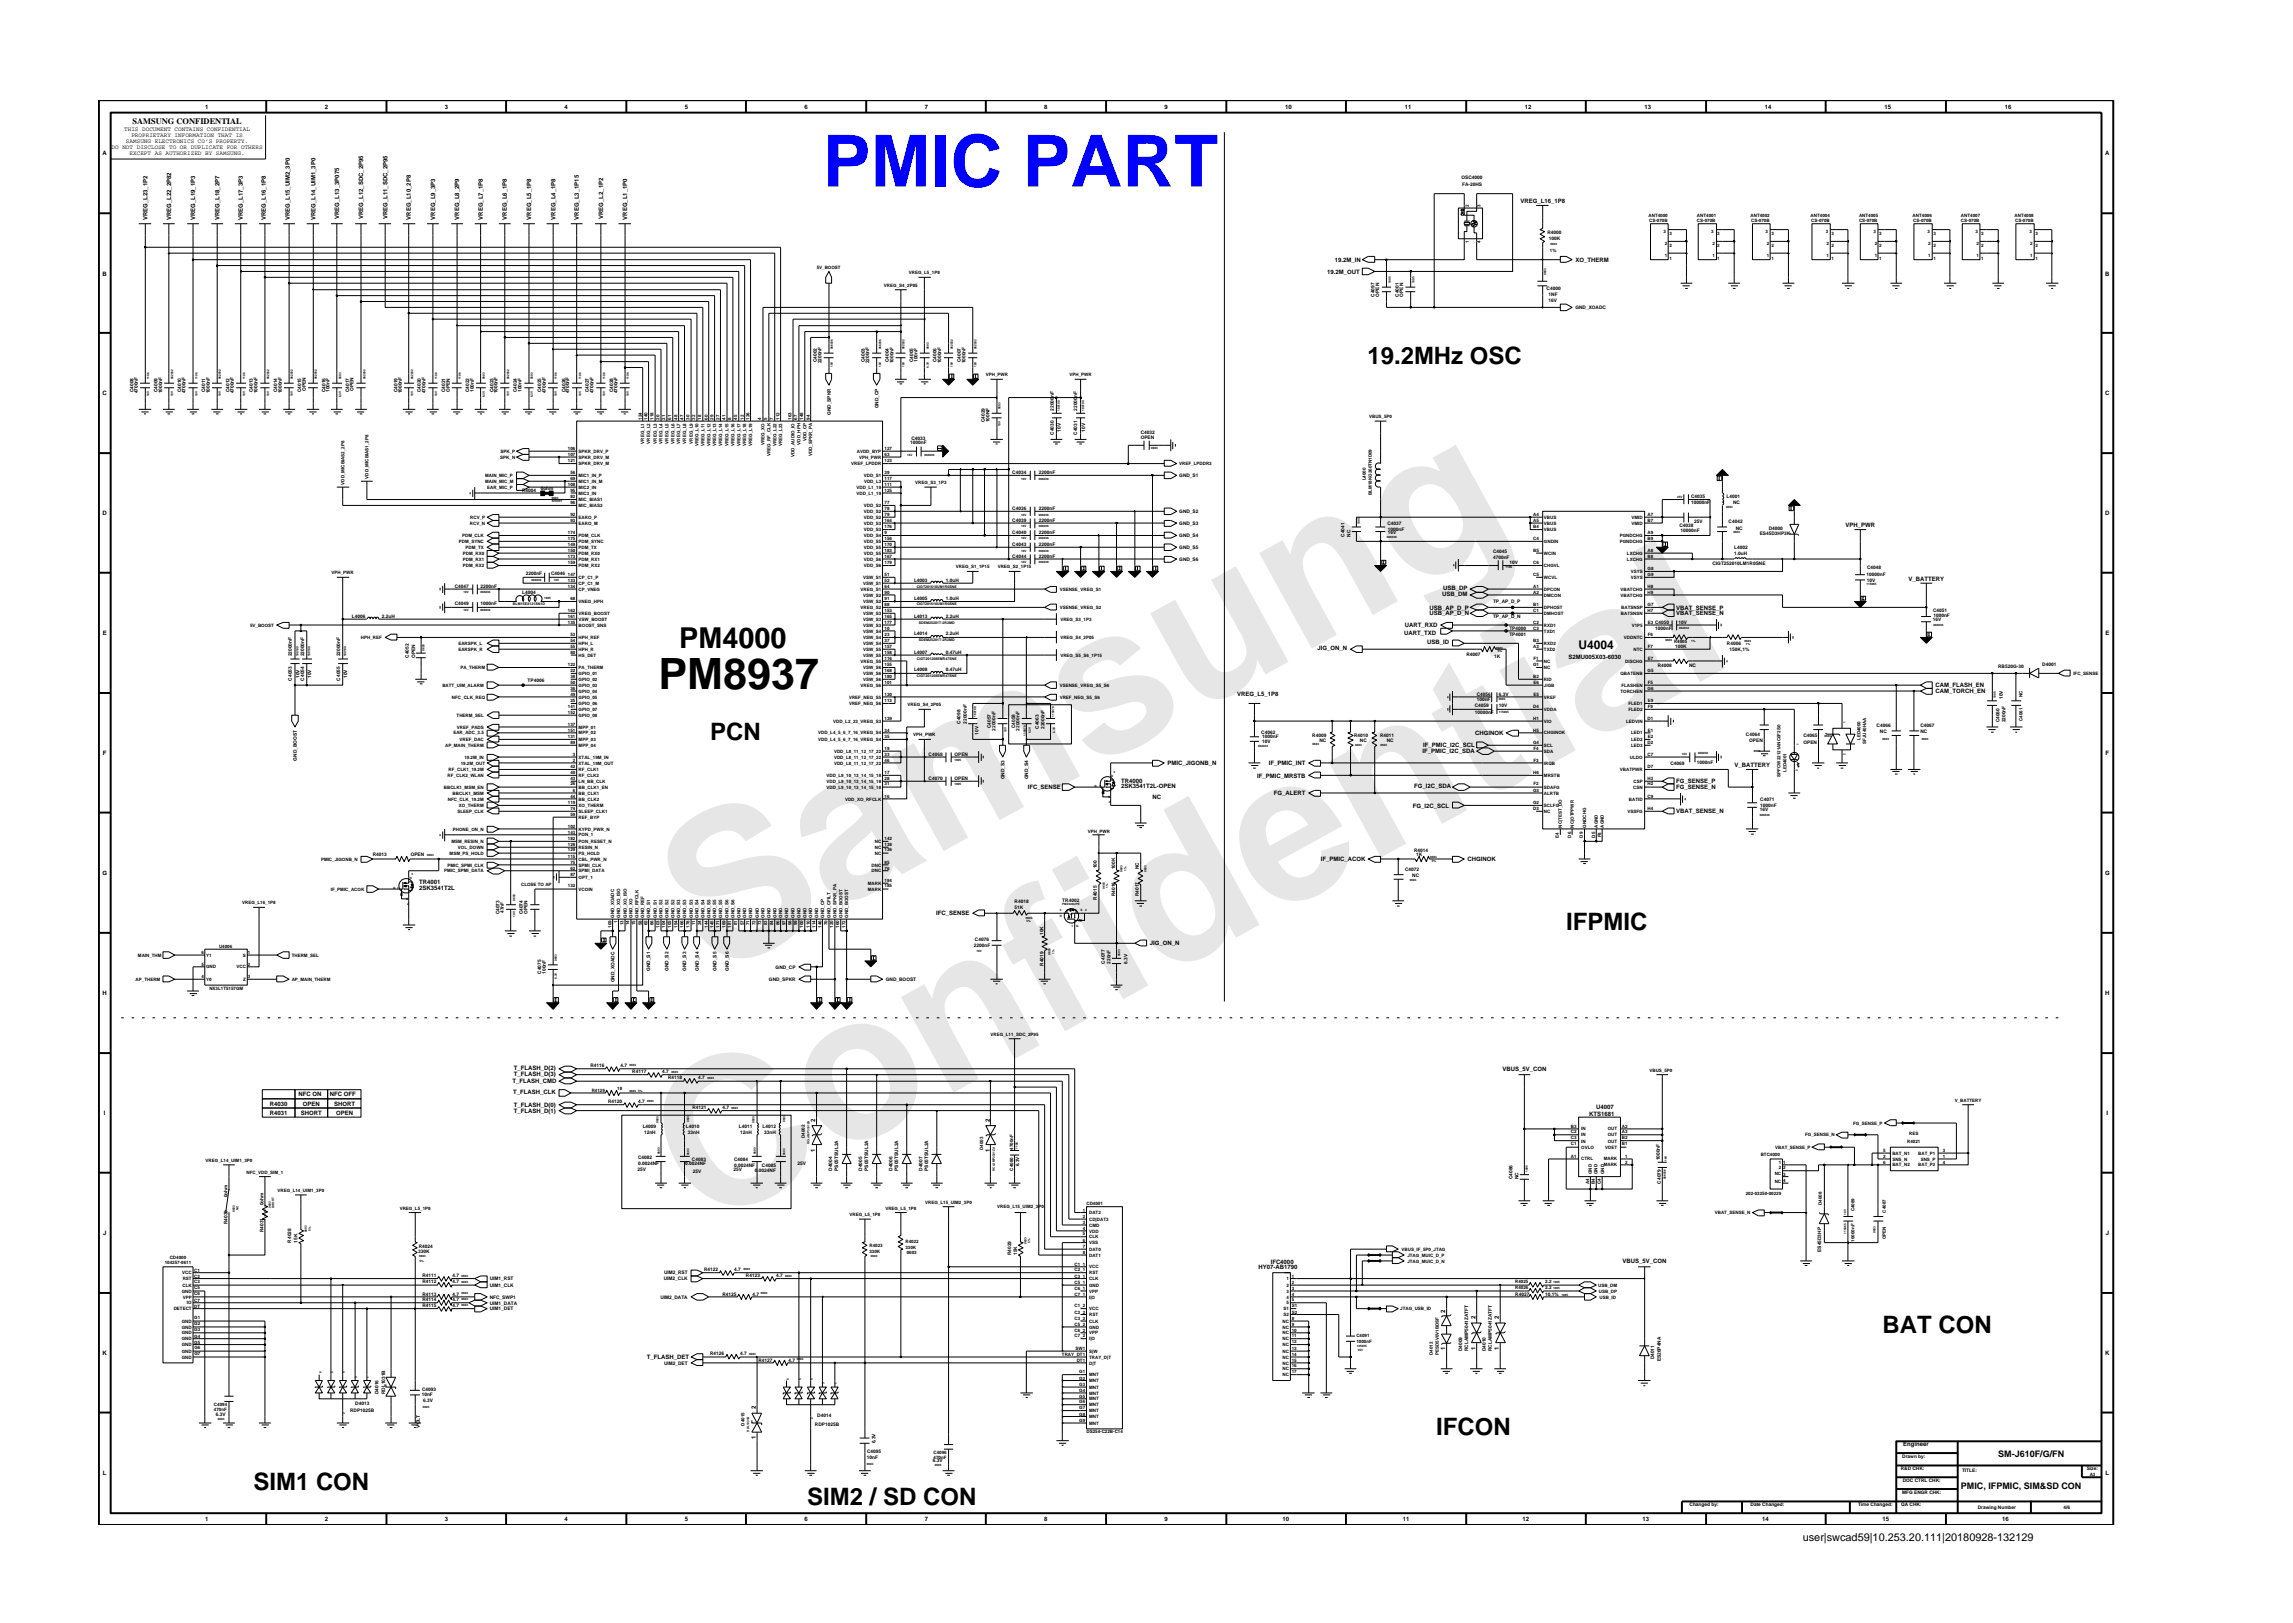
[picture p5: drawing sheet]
<svg xmlns="http://www.w3.org/2000/svg" width="297mm" height="210mm" viewBox="0 0 297 210" stroke-linecap="round" stroke-linejoin="round" font-family="sans-serif">
<defs><g id="words">
<g font-size="26.5" fill="#e6e6e6">
<text x="92.4" y="126.7" transform="rotate(-29 92.4 126.7)">Samsung</text>
<text x="91.1" y="159.4" transform="rotate(-29 91.1 159.4)">Confidential</text>
</g>
<text font-size="9.3" fill="#00f" x="106.6" y="24.2">PMIC PART</text>
<text font-size="5.6" x="85.3" y="89.3">PM8937</text>
<text font-size="3.7" x="88" y="83.9">PM4000</text>
<g font-size="3.1">
<text x="177.1" y="47.1">19.2MHz OSC</text>
<text x="92" y="95.9">PCN</text>
<text x="202.9" y="120.5">IFPMIC</text>
<text x="243.9" y="172.7">BAT CON</text>
<text x="186" y="185.9">IFCON</text>
<text x="32.8" y="193">SIM1 CON</text>
<text x="104.5" y="195">SIM2 / SD CON</text>
</g>
<text font-size="1.6" x="204.5" y="84.1">U4004</text>
<text font-size="1.4" x="233.5" y="199.7">user|swcad59|10.253.20.111|20180928-132129</text>
<g font-size="1.2">
<text x="258.9" y="188.7">SM-J610F/G/FN</text>
<text x="254" y="192.9">PMIC, IFPMIC, SIM&amp;SD CON</text>
</g>
<text font-size="1.1" x="17.2" y="16.1">SAMSUNG CONFIDENTIAL</text>
<g font-size=".8">
<text x="16.1" y="17">THIS DOCUMENT CONTAINS CONFIDENTIAL</text>
<text x="17" y="17.8">PROPRIETARY INFORMATION THAT IS</text>
<text x="26.6" y="14.1">1</text>
<text x="42.1" y="14.1">2</text>
<text x="57.6" y="14.1">3</text>
<text x="73.1" y="14.1">4</text>
<text x="88.7" y="14.1">5</text>
<text x="104.2" y="14.1">6</text>
<text x="119.8" y="14.1">7</text>
<text x="135.3" y="14.1">8</text>
<text x="150.9" y="14.1">9</text>
<text x="166.5" y="14.1">10</text>
<text x="182" y="14.1">11</text>
<text x="197.5" y="14.1">12</text>
<text x="213" y="14.1">13</text>
<text x="228.6" y="14.1">14</text>
<text x="244.1" y="14.1">15</text>
<text x="259.7" y="14.1">16</text>
<text x="13.3" y="20.1">A</text>
<text x="14.5" y="19.3">DO NOT DISCLOSE TO OR DUPLICATE FOR OTHERS</text>
<text x="16.3" y="18.5">SAMSUNG ELECTRONICS CO’S PROPERTY.</text>
<text x="16.8" y="20.1">EXCEPT AS AUTHORIZED BY SAMSUNG.</text>
<text x="272.7" y="20.1">A</text>
<text x="19.1" y="28.6" transform="rotate(-90 19.1 28.6)">VREG_L23_1P2</text>
<text x="22.2" y="28.6" transform="rotate(-90 22.2 28.6)">VREG_L22_2P82</text>
<text x="25.3" y="28.6" transform="rotate(-90 25.3 28.6)">VREG_L19_1P3</text>
<text x="28.4" y="28.6" transform="rotate(-90 28.4 28.6)">VREG_L18_2P7</text>
<text x="31.5" y="28.6" transform="rotate(-90 31.5 28.6)">VREG_L17_3P3</text>
<text x="34.4" y="28.6" transform="rotate(-90 34.4 28.6)">VREG_L16_1P8</text>
<text x="37.6" y="28.6" transform="rotate(-90 37.6 28.6)">VREG_L15_UIM2_3P0</text>
<text x="40.9" y="28.6" transform="rotate(-90 40.9 28.6)">VREG_L14_UIM1_3P0</text>
<text x="43.9" y="28.4" transform="rotate(-90 43.9 28.4)">VREG_L13_3P075</text>
<text x="47" y="28.4" transform="rotate(-90 47 28.4)">VREG_L12_SDC_2P95</text>
<text x="50.2" y="28.4" transform="rotate(-90 50.2 28.4)">VREG_L11_SDC_2P95</text>
<text x="53.2" y="28.5" transform="rotate(-90 53.2 28.5)">VREG_L10_2P8</text>
<text x="56.4" y="28.5" transform="rotate(-90 56.4 28.5)">VREG_L9_3P3</text>
<text x="59.5" y="28.5" transform="rotate(-90 59.5 28.5)">VREG_L8_2P9</text>
<text x="62.5" y="28.5" transform="rotate(-90 62.5 28.5)">VREG_L7_1P8</text>
<text x="65.7" y="28.5" transform="rotate(-90 65.7 28.5)">VREG_L6_1P8</text>
<text x="68.8" y="28.5" transform="rotate(-90 68.8 28.5)">VREG_L5_1P8</text>
<text x="71.9" y="28.5" transform="rotate(-90 71.9 28.5)">VREG_L4_1P8</text>
<text x="75" y="28.5" transform="rotate(-90 75 28.5)">VREG_L3_1P15</text>
<text x="78.1" y="28.4" transform="rotate(-90 78.1 28.4)">VREG_L2_1P2</text>
<text x="81.3" y="28.5" transform="rotate(-90 81.3 28.5)">VREG_L1_1P0</text>
<text x="196.9" y="26.3">VREG_L16_1P8</text>
<text x="13.3" y="35.7">B</text>
<text x="171.9" y="35.4">19.2M_OUT</text>
<text x="172.9" y="33.9">19.2M_IN</text>
<text x="204.1" y="33.9">XO_THERM</text>
<text x="272.7" y="35.7">B</text>
<text x="13.3" y="51.2">C</text>
<text x="272.7" y="51.2">C</text>
<text x="13.3" y="66.8">D</text>
<text x="239.1" y="68.3">VPH_PWR</text>
<text x="272.7" y="66.8">D</text>
<text x="186.8" y="77.2">USB_DM</text>
<text x="187" y="76.4">USB_DP</text>
<text x="247.2" y="75.2">V_BATTERY</text>
<text x="13.3" y="82.3">E</text>
<text x="181.9" y="82.3">UART_TXD</text>
<text x="182" y="81.3">UART_RXD</text>
<text x="184.9" y="83.5">USB_ID</text>
<text x="185.2" y="79">USB_AP_D_P</text>
<text x="185.2" y="79.7">USB_AP_D_N</text>
<text x="217.1" y="79.7">VBAT_SENSE_N</text>
<text x="217.1" y="79">VBAT_SENSE_P</text>
<text x="272.7" y="82.3">E</text>
<text x="170.7" y="84.2">JIG_ON_N</text>
<text x="203.2" y="85.3">S2MU005X03-6030</text>
<text x="250.7" y="89.8">CAM_TORCH_EN</text>
<text x="250.7" y="89">CAM_FLASH_EN</text>
<text x="160.3" y="90.2">VREG_L5_1P8</text>
<text x="191.1" y="95.2">CHGINOK</text>
<text x="13.3" y="97.8">F</text>
<text x="145.2" y="101.4">TR4000</text>
<text x="151.2" y="99.1">PMIC_JIGONB_N</text>
<text x="162.9" y="100.7">IF_PMIC_MRSTB</text>
<text x="164.4" y="99.1">IF_PMIC_INT</text>
<text x="184.3" y="97.6">IF_PMIC_I2C_SDA</text>
<text x="184.3" y="96.8">IF_PMIC_I2C_SCL</text>
<text x="217.1" y="101.5">FG_SENSE_P</text>
<text x="224.7" y="99.4">V_BATTERY</text>
<text x="272.8" y="97.8">F</text>
<text x="133.1" y="102.3">IFC_SENSE</text>
<text x="145.2" y="102.1">2SK3541T2L-OPEN</text>
<text x="149.3" y="103.5">NC</text>
<text x="165" y="103">FG_ALERT</text>
<text x="183" y="104.6">FG_I2C_SCL</text>
<text x="183.2" y="102.1">FG_I2C_SDA</text>
<text x="217.1" y="102.3">FG_SENSE_N</text>
<text x="217.1" y="105.4">VBAT_SENSE_N</text>
<text x="13.3" y="113.3">G</text>
<text x="171.1" y="111.6">IF_PMIC_ACOK</text>
<text x="190.1" y="111.6">CHGINOK</text>
<text x="272.7" y="113.3">G</text>
<text x="54.3" y="115.3">2SK3541T2L</text>
<text x="54.3" y="114.6">TR4001</text>
<text x="121.3" y="118.6">IFC_SENSE</text>
<text x="149" y="122.5">JIG_ON_N</text>
<text x="13.3" y="128.9">H</text>
<text x="272.7" y="128.9">H</text>
<text x="35" y="143.2">R4030</text>
<text x="38.7" y="142">NFC ON</text>
<text x="39.2" y="143.2">OPEN</text>
<text x="42.7" y="142">NFC OFF</text>
<text x="43.3" y="143.2">SHORT</text>
<text x="66.4" y="140.4">T_FLASH_CMD</text>
<text x="66.5" y="141.8">T_FLASH_CLK</text>
<text x="66.6" y="138.6">T_FLASH_D(2)</text>
<text x="66.6" y="143.4">T_FLASH_D(0)</text>
<text x="66.6" y="139.3">T_FLASH_D(3)</text>
<text x="194.6" y="138.7">VBUS_5V_CON</text>
<text x="206.8" y="143.6">U4007</text>
<text x="13.5" y="144.4">I</text>
<text x="35" y="144.4">R4031</text>
<text x="39" y="144.4">SHORT</text>
<text x="43.5" y="144.4">OPEN</text>
<text x="66.6" y="144.2">T_FLASH_D(1)</text>
<text x="105.6" y="149.2" transform="rotate(-90 105.6 149.2)">1</text>
<text x="105.6" y="145.3" transform="rotate(-90 105.6 145.3)">2</text>
<text x="128.2" y="149.2" transform="rotate(-90 128.2 149.2)">1</text>
<text x="128.2" y="145.3" transform="rotate(-90 128.2 145.3)">2</text>
<text x="205.9" y="144.6">KTS1681</text>
<text x="272.9" y="144.4">I</text>
<text x="13.4" y="160">J</text>
<text x="272.8" y="160">J</text>
<text x="163" y="164.3">HY07-AB1790</text>
<text x="164.6" y="163.7">IFC4000</text>
<text x="210.2" y="163.6">VBUS_5V_CON</text>
<text x="187.2" y="170.1" transform="rotate(-90 187.2 170.1)">2</text>
<text x="191.1" y="170.9" transform="rotate(-90 191.1 170.9)">2</text>
<text x="194.2" y="170.9" transform="rotate(-90 194.2 170.9)">2</text>
<text x="13.3" y="175.5">K</text>
<text x="83.8" y="176.1">T_FLASH_DET</text>
<text x="187.2" y="174.9" transform="rotate(-90 187.2 174.9)">1</text>
<text x="191.1" y="174.9" transform="rotate(-90 191.1 174.9)">1</text>
<text x="194.2" y="174.9" transform="rotate(-90 194.2 174.9)">1</text>
<text x="272.7" y="175.5">K</text>
<text x="97.9" y="182.6" transform="rotate(-90 97.9 182.6)">2</text>
<text x="13.3" y="191.1">L</text>
<text x="97.9" y="186.5" transform="rotate(-90 97.9 186.5)">1</text>
<text x="246.5" y="187.3">Engineer</text>
<text x="272.8" y="191.1">L</text>
<text x="26.6" y="197.1">1</text>
<text x="42.1" y="197.1">2</text>
<text x="57.6" y="197.1">3</text>
<text x="73.1" y="197.1">4</text>
<text x="88.7" y="197.1">5</text>
<text x="104.2" y="197.1">6</text>
<text x="119.8" y="197.1">7</text>
<text x="135.3" y="197.1">8</text>
<text x="150.9" y="197.1">9</text>
<text x="166.1" y="197.1">10</text>
<text x="181.7" y="197.1">11</text>
<text x="197.2" y="197.1">12</text>
<text x="212.8" y="197.1">13</text>
<text x="228.3" y="197.1">14</text>
<text x="243.9" y="197.1">15</text>
<text x="259.4" y="197.1">16</text>
</g>
<g font-size=".6">
<text x="189.3" y="23.2">OSC4000</text>
<text x="189.4" y="24.1">FA-20HS</text>
<text x="190.3" y="26.8" transform="rotate(-90 190.3 26.8)">2</text>
<text x="191.8" y="26.8" transform="rotate(-90 191.8 26.8)">3</text>
<text x="213.6" y="28.1">ANT4000</text>
<text x="213.6" y="28.7">CS-070B</text>
<text x="219.8" y="28.1">ANT4001</text>
<text x="219.8" y="28.7">CS-070B</text>
<text x="226.8" y="28.1">ANT4002</text>
<text x="226.9" y="28.7">CS-070B</text>
<text x="234.6" y="28.1">ANT4004</text>
<text x="234.6" y="28.7">CS-070B</text>
<text x="240.8" y="28.7">CS-070B</text>
<text x="240.8" y="28.1">ANT4005</text>
<text x="247.8" y="28.1">ANT4006</text>
<text x="247.8" y="28.7">CS-070B</text>
<text x="254" y="28.1">ANT4007</text>
<text x="254" y="28.7">CS-070B</text>
<text x="261" y="28.1">ANT4008</text>
<text x="261.1" y="28.7">CS-070B</text>
<text x="105.8" y="34.8">5V_BOOST</text>
<text x="117.7" y="35.5">VREG_L5_1P8</text>
<text x="190.3" y="31.4" transform="rotate(-90 190.3 31.4)">1</text>
<text x="191.8" y="31.4" transform="rotate(-90 191.8 31.4)">4</text>
<text x="200.5" y="30.3">R4000</text>
<text x="200.6" y="31.1">100K</text>
<text x="200.8" y="32.6">1%</text>
<text x="215.5" y="30.2">3</text>
<text x="215.7" y="33.3">1</text>
<text x="215.7" y="31.8">2</text>
<text x="216.3" y="33.6">1</text>
<text x="216.3" y="32">2</text>
<text x="216.3" y="30.5">3</text>
<text x="221.7" y="30.2">3</text>
<text x="221.9" y="33.3">1</text>
<text x="221.9" y="31.8">2</text>
<text x="222.4" y="33.6">1</text>
<text x="222.4" y="32">2</text>
<text x="222.4" y="30.5">3</text>
<text x="228.7" y="30.2">3</text>
<text x="228.9" y="33.3">1</text>
<text x="228.9" y="31.8">2</text>
<text x="229.5" y="33.6">1</text>
<text x="229.5" y="32">2</text>
<text x="229.5" y="30.5">3</text>
<text x="236.5" y="30.2">3</text>
<text x="236.6" y="33.3">1</text>
<text x="236.6" y="31.8">2</text>
<text x="237.3" y="33.6">1</text>
<text x="237.3" y="32">2</text>
<text x="237.3" y="30.5">3</text>
<text x="242.7" y="30.2">3</text>
<text x="242.9" y="33.3">1</text>
<text x="242.9" y="31.8">2</text>
<text x="243.4" y="33.6">1</text>
<text x="243.4" y="32">2</text>
<text x="243.4" y="30.5">3</text>
<text x="249.7" y="30.2">3</text>
<text x="249.8" y="33.3">1</text>
<text x="249.8" y="31.8">2</text>
<text x="250.5" y="33.6">1</text>
<text x="250.5" y="32">2</text>
<text x="250.5" y="30.5">3</text>
<text x="255.9" y="30.2">3</text>
<text x="256.1" y="33.3">1</text>
<text x="256.1" y="31.8">2</text>
<text x="256.7" y="33.6">1</text>
<text x="256.7" y="32">2</text>
<text x="256.7" y="30.5">3</text>
<text x="262.9" y="30.2">3</text>
<text x="263" y="33.3">1</text>
<text x="263" y="31.8">2</text>
<text x="263.7" y="33.6">1</text>
<text x="263.7" y="32">2</text>
<text x="263.7" y="30.5">3</text>
<text x="114.5" y="37.2">VREG_S4_2P05</text>
<text x="178.1" y="38.5" transform="rotate(-90 178.1 38.5)">C4097</text>
<text x="178.6" y="38.4" transform="rotate(-90 178.6 38.4)">OPEN</text>
<text x="181.2" y="38.5" transform="rotate(-90 181.2 38.5)">C4001</text>
<text x="181.8" y="38.4" transform="rotate(-90 181.8 38.4)">OPEN</text>
<text x="200.3" y="37.6">C4000</text>
<text x="200.6" y="39.1">16V</text>
<text x="200.6" y="38.3">1NF</text>
<text x="204.1" y="40">GND_XOADC</text>
<text x="105.8" y="46.9" transform="rotate(-90 105.8 46.9)">C4002</text>
<text x="106.4" y="47.1" transform="rotate(-90 106.4 47.1)">2200nF</text>
<text x="112" y="46.9" transform="rotate(-90 112 46.9)">C4003</text>
<text x="112.6" y="47.1" transform="rotate(-90 112.6 47.1)">2200nF</text>
<text x="115.1" y="46.9" transform="rotate(-90 115.1 46.9)">C4004</text>
<text x="115.7" y="47.1" transform="rotate(-90 115.7 47.1)">1000nF</text>
<text x="118.3" y="46.9" transform="rotate(-90 118.3 46.9)">C4005</text>
<text x="118.9" y="46.9" transform="rotate(-90 118.9 46.9)">100nF</text>
<text x="121.3" y="46.9" transform="rotate(-90 121.3 46.9)">C4006</text>
<text x="121.9" y="47.1" transform="rotate(-90 121.9 47.1)">1000nF</text>
<text x="124.5" y="46.9" transform="rotate(-90 124.5 46.9)">C4007</text>
<text x="125.1" y="47.1" transform="rotate(-90 125.1 47.1)">1000nF</text>
<text x="17.3" y="50.8" transform="rotate(-90 17.3 50.8)">C4008</text>
<text x="17.9" y="51" transform="rotate(-90 17.9 51)">4700nF</text>
<text x="20.4" y="50.8" transform="rotate(-90 20.4 50.8)">C4009</text>
<text x="21" y="51" transform="rotate(-90 21 51)">1000nF</text>
<text x="23.5" y="50.8" transform="rotate(-90 23.5 50.8)">C4010</text>
<text x="24" y="51" transform="rotate(-90 24 51)">4700nF</text>
<text x="26.6" y="50.8" transform="rotate(-90 26.6 50.8)">C4011</text>
<text x="27.2" y="51" transform="rotate(-90 27.2 51)">1000nF</text>
<text x="29.7" y="50.8" transform="rotate(-90 29.7 50.8)">C4012</text>
<text x="30.3" y="51" transform="rotate(-90 30.3 51)">4700nF</text>
<text x="32.8" y="50.8" transform="rotate(-90 32.8 50.8)">C4013</text>
<text x="33.4" y="51" transform="rotate(-90 33.4 51)">1000nF</text>
<text x="35.9" y="50.8" transform="rotate(-90 35.9 50.8)">C4014</text>
<text x="36.5" y="51" transform="rotate(-90 36.5 51)">1000nF</text>
<text x="39" y="50.8" transform="rotate(-90 39 50.8)">C4015</text>
<text x="39.6" y="50.7" transform="rotate(-90 39.6 50.7)">OPEN</text>
<text x="42.2" y="50.8" transform="rotate(-90 42.2 50.8)">C4016</text>
<text x="42.7" y="50.8" transform="rotate(-90 42.7 50.8)">100nF</text>
<text x="45.2" y="50.8" transform="rotate(-90 45.2 50.8)">C4017</text>
<text x="45.8" y="50.7" transform="rotate(-90 45.8 50.7)">OPEN</text>
<text x="51.5" y="50.8" transform="rotate(-90 51.5 50.8)">C4019</text>
<text x="52.1" y="51" transform="rotate(-90 52.1 51)">1000nF</text>
<text x="54.5" y="50.8" transform="rotate(-90 54.5 50.8)">C4020</text>
<text x="55.1" y="51" transform="rotate(-90 55.1 51)">4700nF</text>
<text x="57.7" y="50.8" transform="rotate(-90 57.7 50.8)">C4021</text>
<text x="58.3" y="50.8" transform="rotate(-90 58.3 50.8)">OPEN</text>
<text x="60.8" y="50.8" transform="rotate(-90 60.8 50.8)">C4022</text>
<text x="61.4" y="50.8" transform="rotate(-90 61.4 50.8)">100nF</text>
<text x="63.9" y="50.8" transform="rotate(-90 63.9 50.8)">C4023</text>
<text x="64.4" y="51" transform="rotate(-90 64.4 51)">1000nF</text>
<text x="67" y="50.8" transform="rotate(-90 67 50.8)">C4024</text>
<text x="67.6" y="50.8" transform="rotate(-90 67.6 50.8)">100nF</text>
<text x="70.1" y="50.8" transform="rotate(-90 70.1 50.8)">C4025</text>
<text x="70.7" y="51" transform="rotate(-90 70.7 51)">4700nF</text>
<text x="73.2" y="50.8" transform="rotate(-90 73.2 50.8)">C4026</text>
<text x="73.7" y="51" transform="rotate(-90 73.7 51)">4700nF</text>
<text x="76.3" y="50.8" transform="rotate(-90 76.3 50.8)">C4027</text>
<text x="76.9" y="51" transform="rotate(-90 76.9 51)">4700nF</text>
<text x="79.4" y="50.8" transform="rotate(-90 79.4 50.8)">C4028</text>
<text x="80" y="51" transform="rotate(-90 80 51)">4700nF</text>
<text x="107.6" y="53.8" transform="rotate(-90 107.6 53.8)">GND_SPKR</text>
<text x="113.8" y="52.9" transform="rotate(-90 113.8 52.9)">GND_CP</text>
<text x="127.7" y="48.8">VPH_PWR</text>
<text x="136.5" y="53.2" transform="rotate(-90 136.5 53.2)">22000nF</text>
<text x="138.5" y="48.8">VPH_PWR</text>
<text x="139.6" y="53.2" transform="rotate(-90 139.6 53.2)">22000nF</text>
<text x="64.8" y="59.4">SPK_N</text>
<text x="64.8" y="58.7">SPK_P</text>
<text x="73.6" y="59.8">121</text>
<text x="73.6" y="58.3">106</text>
<text x="73.6" y="59.1">107</text>
<text x="75" y="58.7">SPKR_DRV_P</text>
<text x="75" y="59.4">SPKR_DRV_M</text>
<text x="83.1" y="54.4" transform="rotate(-90 83.1 54.4)">124</text>
<text x="83.5" y="57.5" transform="rotate(-90 83.5 57.5)">VREG_L1</text>
<text x="83.9" y="54.4" transform="rotate(-90 83.9 54.4)">140</text>
<text x="84.2" y="57.5" transform="rotate(-90 84.2 57.5)">VREG_L2</text>
<text x="84.7" y="54.4" transform="rotate(-90 84.7 54.4)">118</text>
<text x="85.1" y="57.5" transform="rotate(-90 85.1 57.5)">VREG_L3</text>
<text x="85.4" y="54.4" transform="rotate(-90 85.4 54.4)">20</text>
<text x="85.8" y="57.5" transform="rotate(-90 85.8 57.5)">VREG_L4</text>
<text x="86.2" y="54.4" transform="rotate(-90 86.2 54.4)">21</text>
<text x="86.6" y="57.5" transform="rotate(-90 86.6 57.5)">VREG_L5</text>
<text x="86.9" y="54.4" transform="rotate(-90 86.9 54.4)">61</text>
<text x="87.4" y="57.5" transform="rotate(-90 87.4 57.5)">VREG_L6</text>
<text x="87.8" y="54.4" transform="rotate(-90 87.8 54.4)">48</text>
<text x="88.1" y="57.5" transform="rotate(-90 88.1 57.5)">VREG_L7</text>
<text x="88.5" y="54.4" transform="rotate(-90 88.5 54.4)">47</text>
<text x="88.9" y="57.5" transform="rotate(-90 88.9 57.5)">VREG_L8</text>
<text x="89.3" y="54.4" transform="rotate(-90 89.3 54.4)">30</text>
<text x="89.7" y="57.5" transform="rotate(-90 89.7 57.5)">VREG_L9</text>
<text x="90.1" y="54.4" transform="rotate(-90 90.1 54.4)">32</text>
<text x="90.5" y="57.8" transform="rotate(-90 90.5 57.8)">VREG_L10</text>
<text x="90.8" y="54.4" transform="rotate(-90 90.8 54.4)">18</text>
<text x="91.3" y="57.8" transform="rotate(-90 91.3 57.8)">VREG_L11</text>
<text x="91.7" y="54.4" transform="rotate(-90 91.7 54.4)">60</text>
<text x="92" y="57.8" transform="rotate(-90 92 57.8)">VREG_L12</text>
<text x="92.4" y="54.4" transform="rotate(-90 92.4 54.4)">29</text>
<text x="92.8" y="57.8" transform="rotate(-90 92.8 57.8)">VREG_L13</text>
<text x="93.2" y="54.4" transform="rotate(-90 93.2 54.4)">27</text>
<text x="93.5" y="57.8" transform="rotate(-90 93.5 57.8)">VREG_L14</text>
<text x="94" y="54.4" transform="rotate(-90 94 54.4)">41</text>
<text x="94.4" y="57.8" transform="rotate(-90 94.4 57.8)">VREG_L15</text>
<text x="94.7" y="54.4" transform="rotate(-90 94.7 54.4)">8</text>
<text x="95.2" y="57.8" transform="rotate(-90 95.2 57.8)">VREG_L16</text>
<text x="95.5" y="54.4" transform="rotate(-90 95.5 54.4)">45</text>
<text x="95.9" y="57.8" transform="rotate(-90 95.9 57.8)">VREG_L17</text>
<text x="96.3" y="54.4" transform="rotate(-90 96.3 54.4)">12</text>
<text x="96.7" y="57.8" transform="rotate(-90 96.7 57.8)">VREG_L18</text>
<text x="97.1" y="54.4" transform="rotate(-90 97.1 54.4)">126</text>
<text x="97.4" y="57.8" transform="rotate(-90 97.4 57.8)">VREG_L19</text>
<text x="98.6" y="54.4" transform="rotate(-90 98.6 54.4)">4</text>
<text x="99" y="57.6" transform="rotate(-90 99 57.6)">VREG_XO</text>
<text x="99.4" y="54.4" transform="rotate(-90 99.4 54.4)">5</text>
<text x="99.8" y="59.1" transform="rotate(-90 99.8 59.1)">VREG_RF_CLK</text>
<text x="100.1" y="54.4" transform="rotate(-90 100.1 54.4)">7</text>
<text x="100.6" y="57.8" transform="rotate(-90 100.6 57.8)">VREG_L22</text>
<text x="101" y="54.4" transform="rotate(-90 101 54.4)">112</text>
<text x="101.3" y="57.8" transform="rotate(-90 101.3 57.8)">VREG_L23</text>
<text x="102.5" y="54.4" transform="rotate(-90 102.5 54.4)">163</text>
<text x="102.9" y="59.2" transform="rotate(-90 102.9 59.2)">VDD_AUDIO_IO</text>
<text x="103.3" y="54.4" transform="rotate(-90 103.3 54.4)">67</text>
<text x="103.7" y="57.6" transform="rotate(-90 103.7 57.6)">VDD_HPH</text>
<text x="104" y="54.4" transform="rotate(-90 104 54.4)">148</text>
<text x="104.5" y="57.2" transform="rotate(-90 104.5 57.2)">VDD_CP</text>
<text x="104.9" y="54.4" transform="rotate(-90 104.9 54.4)">94</text>
<text x="105.2" y="59.1" transform="rotate(-90 105.2 59.1)">VDD_SPKR_PA</text>
<text x="111" y="58.7">AVDD_BYP</text>
<text x="111.3" y="59.4">VPH_PWR</text>
<text x="114.6" y="59.1">63</text>
<text x="114.6" y="58.3">127</text>
<text x="114.6" y="59.8">123</text>
<text x="117.9" y="57.5">1000nF</text>
<text x="118.1" y="57">C4033</text>
<text x="127.6" y="54.7" transform="rotate(-90 127.6 54.7)">C4029</text>
<text x="128.2" y="54.7" transform="rotate(-90 128.2 54.7)">100NF</text>
<text x="136.5" y="56.3" transform="rotate(-90 136.5 56.3)">C4030</text>
<text x="137.4" y="55.9" transform="rotate(-90 137.4 55.9)">10V</text>
<text x="139.6" y="56.3" transform="rotate(-90 139.6 56.3)">C4031</text>
<text x="140.6" y="55.9" transform="rotate(-90 140.6 55.9)">10V</text>
<text x="147.8" y="56.9">OPEN</text>
<text x="147.8" y="56.2">C4032</text>
<text x="177.4" y="54.2">VBUS_5P0</text>
<text x="44.6" y="62.8" transform="rotate(-90 44.6 62.8)">VDD_MICBIAS2_2P8</text>
<text x="47.7" y="62" transform="rotate(-90 47.7 62)">VDD_MICBIAS1_2P8</text>
<text x="62.9" y="62.6">MAIN_MIC_M</text>
<text x="62.9" y="61.8">MAIN_MIC_P</text>
<text x="63.1" y="63.3">EAR_MIC_P</text>
<text x="67.6" y="63.7">R4004</text>
<text x="70" y="63.4">0ohm</text>
<text x="73.6" y="63">108</text>
<text x="73.9" y="63.7">95</text>
<text x="73.9" y="65.3">96</text>
<text x="73.9" y="64.5">82</text>
<text x="73.9" y="62.2">69</text>
<text x="73.9" y="61.4">56</text>
<text x="75" y="64.1">MIC3_IN</text>
<text x="75" y="65.7">MIC_BIAS2</text>
<text x="75" y="64.9">MIC_BIAS1</text>
<text x="75" y="62.6">MIC1_IN_M</text>
<text x="75" y="60.3">SPKR_DRV_M</text>
<text x="75" y="63.3">MIC2_IN</text>
<text x="75" y="61.8">MIC1_IN_P</text>
<text x="110.3" y="60.3">VREF_LPDDR</text>
<text x="111" y="64.1">VDD_L1_19</text>
<text x="111" y="63.3">VDD_L1_19</text>
<text x="111.9" y="61.8">VDD_S1</text>
<text x="111.9" y="65.7">VDD_S2</text>
<text x="111.9" y="62.6">VDD_L3</text>
<text x="114.6" y="61.4">39</text>
<text x="114.6" y="65.3">77</text>
<text x="114.6" y="63.7">125</text>
<text x="114.6" y="62.2">117</text>
<text x="114.6" y="63">111</text>
<text x="118.6" y="62.7">VREG_S3_1P3</text>
<text x="131.1" y="61.4">C4034</text>
<text x="134.6" y="61.4">2200nF</text>
<text x="152.8" y="61.8">GND_S1</text>
<text x="152.8" y="60.3">VREF_LPDDR3</text>
<text x="176.9" y="62.2" transform="rotate(-90 176.9 62.2)">L4000</text>
<text x="177.7" y="64.1" transform="rotate(-90 177.7 64.1)">BLM18KG260TN1D09</text>
<text x="219.1" y="64.5">C4035</text>
<text x="219.1" y="65.3">10000nF</text>
<text x="223.6" y="64.5">L4001</text>
<text x="224.5" y="65.3">NC</text>
<text x="59.4" y="70.3">PDM_SYNC</text>
<text x="59.9" y="69.6">PDM_CLK</text>
<text x="60" y="71.9">PDM_RX0</text>
<text x="60.3" y="71.1">PDM_TX</text>
<text x="60.9" y="68">RCV_N</text>
<text x="60.9" y="67.2">RCV_P</text>
<text x="73.6" y="69.2">174</text>
<text x="73.6" y="69.9">175</text>
<text x="73.6" y="70.7">149</text>
<text x="73.6" y="71.5">150</text>
<text x="73.9" y="66.9">92</text>
<text x="73.9" y="67.6">93</text>
<text x="75" y="67.2">EARO_P</text>
<text x="75" y="68">EARO_M</text>
<text x="75" y="69.6">PDM_CLK</text>
<text x="75" y="70.3">PDM_SYNC</text>
<text x="75" y="71.1">PDM_TX</text>
<text x="75" y="71.9">PDM_RX0</text>
<text x="111.9" y="69.6">VDD_S4</text>
<text x="111.9" y="71.9">VDD_S5</text>
<text x="111.9" y="68.8">VDD_S3</text>
<text x="111.9" y="68">VDD_S3</text>
<text x="111.9" y="71.1">VDD_S5</text>
<text x="111.9" y="66.5">VDD_S2</text>
<text x="111.9" y="67.2">VDD_S2</text>
<text x="111.9" y="70.3">VDD_S5</text>
<text x="114.6" y="69.2">9</text>
<text x="114.6" y="71.5">183</text>
<text x="114.6" y="68.4">176</text>
<text x="114.6" y="67.6">164</text>
<text x="114.6" y="70.7">170</text>
<text x="114.6" y="66">78</text>
<text x="114.6" y="66.9">79</text>
<text x="114.6" y="69.9">156</text>
<text x="131.1" y="67.6">C4039</text>
<text x="131.1" y="66.1">C4036</text>
<text x="131.1" y="69.1">C4040</text>
<text x="131.1" y="70.7">C4043</text>
<text x="134.6" y="67.6">2200nF</text>
<text x="134.6" y="66.1">2200nF</text>
<text x="134.6" y="69.1">2200nF</text>
<text x="134.6" y="70.7">2200nF</text>
<text x="152.8" y="69.6">GND_S4</text>
<text x="152.8" y="66.5">GND_S2</text>
<text x="152.8" y="68">GND_S3</text>
<text x="152.8" y="71.1">GND_S5</text>
<text x="174.2" y="69.5" transform="rotate(-90 174.2 69.5)">C4041</text>
<text x="174.9" y="69.5" transform="rotate(-90 174.9 69.5)">NC</text>
<text x="179.7" y="68">C4037</text>
<text x="179.8" y="68.8">1000nF</text>
<text x="179.8" y="69.2">16V</text>
<text x="193.4" y="71.7">C4045</text>
<text x="198.6" y="69.9">C4</text>
<text x="198.6" y="68.4">B4</text>
<text x="198.6" y="71.5">B5</text>
<text x="198.6" y="66.9">A4</text>
<text x="198.6" y="67.6">A5</text>
<text x="200" y="70.3">GNDIN</text>
<text x="200" y="68.8">VBUS</text>
<text x="200" y="71.9">WCIN</text>
<text x="200" y="67.2">VBUS</text>
<text x="200" y="68">VBUS</text>
<text x="209.8" y="70.3">PGNDCHG</text>
<text x="209.8" y="69.6">PGNDCHG</text>
<text x="210.8" y="71.9">LXCHG</text>
<text x="211.3" y="68">VMID</text>
<text x="211.3" y="67.2">VMID</text>
<text x="213.4" y="67.6">B7</text>
<text x="213.4" y="69.9">B9</text>
<text x="213.4" y="66.9">A7</text>
<text x="213.4" y="71.5">A8</text>
<text x="213.4" y="69.2">A9</text>
<text x="217.6" y="68.2">C4038</text>
<text x="217.7" y="68.9">10000nF</text>
<text x="219.5" y="67.8">25V</text>
<text x="223.9" y="67.8">C4042</text>
<text x="224.6" y="71.9">1.0uH</text>
<text x="224.6" y="71.1">L4002</text>
<text x="224.9" y="68.6">NC</text>
<text x="228" y="69.4">ES45D3HP3K</text>
<text x="229.1" y="68.6">D4000</text>
<text x="43" y="74.4">VPH_PWR</text>
<text x="58.9" y="76.1">C4047</text>
<text x="60" y="73.5">PDM_RX2</text>
<text x="60" y="72.6">PDM_RX1</text>
<text x="62.3" y="76.1">2200nF</text>
<text x="67.6" y="77">L4004</text>
<text x="68.1" y="74.5">2200nF</text>
<text x="71.4" y="74.5">C4046</text>
<text x="73.6" y="72.3">173</text>
<text x="73.6" y="74.6">147</text>
<text x="73.6" y="75.4">133</text>
<text x="73.6" y="76.2">134</text>
<text x="73.6" y="73.1">159</text>
<text x="73.9" y="77.7">68</text>
<text x="75" y="72.6">PDM_RX1</text>
<text x="75" y="75">CP_C1_P</text>
<text x="75" y="75.8">CP_C1_M</text>
<text x="75" y="76.5">CP_VNEG</text>
<text x="75" y="73.5">PDM_RX2</text>
<text x="111.5" y="76.5">VREG_S1</text>
<text x="111.8" y="77.3">VSW_S2</text>
<text x="111.8" y="75">VSW_S1</text>
<text x="111.8" y="75.8">VSW_S1</text>
<text x="111.9" y="73.5">VDD_S6</text>
<text x="111.9" y="72.6">VDD_S6</text>
<text x="114.6" y="76.9">90</text>
<text x="114.6" y="77.7">91</text>
<text x="114.6" y="73.1">179</text>
<text x="114.6" y="74.6">51</text>
<text x="114.6" y="75.4">52</text>
<text x="114.6" y="76.2">64</text>
<text x="114.6" y="72.3">167</text>
<text x="118.4" y="77.7">L4005</text>
<text x="118.4" y="75.4">L4003</text>
<text x="122.5" y="77.7">1.0uH</text>
<text x="122.5" y="75.4">1.0uH</text>
<text x="123.8" y="73.6">VREG_S1_1P15</text>
<text x="129.2" y="73.6">VREG_S2_1P15</text>
<text x="131.1" y="72.2">C4044</text>
<text x="134.6" y="72.2">2200nF</text>
<text x="137.3" y="76.5">VSENSE_VREG_S1</text>
<text x="152.8" y="72.6">GND_S6</text>
<text x="193.4" y="72.4">4700nF</text>
<text x="195.5" y="73">10V</text>
<text x="198.6" y="74.6">C5</text>
<text x="198.6" y="73.1">C6</text>
<text x="198.6" y="76.9">A2</text>
<text x="198.6" y="76.2">A1</text>
<text x="200" y="75">WCVL</text>
<text x="200" y="73.5">CHGVL</text>
<text x="200" y="76.5">DPCON</text>
<text x="200" y="77.3">DMCON</text>
<text x="209.9" y="76.5">VBATCHG</text>
<text x="209.9" y="77.3">VBATCHG</text>
<text x="210.8" y="72.6">LXCHG</text>
<text x="211.2" y="74.2">VSYS</text>
<text x="211.2" y="75">VSYS</text>
<text x="213.4" y="74.6">G9</text>
<text x="213.4" y="73.8">G8</text>
<text x="213.4" y="72.3">B8</text>
<text x="213.4" y="76.2">H8</text>
<text x="213.4" y="76.9">H9</text>
<text x="221.8" y="73.2">CIGT252010LM1R0SNE</text>
<text x="241.8" y="74.6">10000nF</text>
<text x="241.8" y="75.4">10V</text>
<text x="241.9" y="73.8">C4048</text>
<text x="32.4" y="81.2">5V_BOOST</text>
<text x="45.6" y="80">L4006</text>
<text x="46.8" y="82.8">HPH_REF</text>
<text x="49.5" y="80">2.2uH</text>
<text x="58.9" y="78.4">C4049</text>
<text x="59.4" y="83.6">EARSPK_L</text>
<text x="62.3" y="78.4">1000nF</text>
<text x="73.6" y="80.1">161</text>
<text x="73.6" y="79.2">162</text>
<text x="73.6" y="80.8">135</text>
<text x="73.9" y="82.4">53</text>
<text x="73.9" y="83.1">54</text>
<text x="73.9" y="83.9">55</text>
<text x="75" y="78.1">VNEG_HPH</text>
<text x="75" y="80.4">VSW_BOOST</text>
<text x="75" y="79.7">VREG_BOOST</text>
<text x="75" y="82.8">HPH_REF</text>
<text x="75" y="83.6">HPH_L</text>
<text x="75" y="81.2">BOOST_SNS</text>
<text x="111.5" y="78.9">VREG_S2</text>
<text x="111.8" y="78.1">VSW_S2</text>
<text x="111.8" y="83.6">VSW_S4</text>
<text x="111.8" y="82.8">VSW_S4</text>
<text x="111.8" y="81.2">VSW_S3</text>
<text x="111.8" y="80.4">VSW_S3</text>
<text x="111.8" y="79.7">VSW_S3</text>
<text x="111.8" y="81.9">VSW_S4</text>
<text x="114.6" y="83.1">37</text>
<text x="114.6" y="82.4">23</text>
<text x="114.6" y="78.5">88</text>
<text x="114.6" y="80.8">177</text>
<text x="114.6" y="80.1">165</text>
<text x="114.6" y="79.2">153</text>
<text x="114.6" y="83.9">157</text>
<text x="114.6" y="81.6">10</text>
<text x="118.4" y="80">L4013</text>
<text x="118.4" y="82.3">L4014</text>
<text x="122.5" y="80">2.2uH</text>
<text x="122.5" y="82.3">2.2uH</text>
<text x="137.3" y="78.9">VSENSE_VREG_S2</text>
<text x="137.4" y="82.8">VREG_S4_2P05</text>
<text x="137.4" y="80.4">VREG_S3_1P3</text>
<text x="193.4" y="78.1">TP_AP_D_P</text>
<text x="193.4" y="80.1">TP_AP_D_N</text>
<text x="195.5" y="82.4">TP4001</text>
<text x="195.5" y="81.6">TP4000</text>
<text x="198.6" y="80.8">C2</text>
<text x="198.6" y="81.6">C3</text>
<text x="198.6" y="83.1">B3</text>
<text x="198.6" y="79.2">C1</text>
<text x="198.6" y="83.9">A3</text>
<text x="198.6" y="78.5">B1</text>
<text x="200" y="79.7">DMHOST</text>
<text x="200" y="81.2">RXD1</text>
<text x="200" y="81.9">TXD1</text>
<text x="200" y="78.9">DPHOST</text>
<text x="200" y="83.6">RXD2</text>
<text x="210" y="79.7">BATSNSN</text>
<text x="210" y="78.9">BATSNSP</text>
<text x="210.4" y="82.8">VDDNTC</text>
<text x="211.4" y="81.2">V1P5</text>
<text x="213.4" y="78.5">G7</text>
<text x="213.4" y="79.2">H7</text>
<text x="213.5" y="80.8">E3 C4050</text>
<text x="213.5" y="82.4">F6</text>
<text x="213.5" y="83.9">F7</text>
<text x="214.4" y="81.6">1000nF</text>
<text x="216.9" y="83.3">R4005</text>
<text x="217" y="83.9">100K</text>
<text x="217.5" y="80.8">10V</text>
<text x="223.7" y="83.5">R4006</text>
<text x="250.4" y="80.5">16V</text>
<text x="250.4" y="79.3">C4051</text>
<text x="250.4" y="79.9">1000nF</text>
<text x="37.8" y="88.2" transform="rotate(-90 37.8 88.2)">C4053</text>
<text x="37.8" y="85" transform="rotate(-90 37.8 85)">22000nF</text>
<text x="38.8" y="87.8" transform="rotate(-90 38.8 87.8)">10V</text>
<text x="39.4" y="88.2" transform="rotate(-90 39.4 88.2)">C4054</text>
<text x="39.4" y="85" transform="rotate(-90 39.4 85)">22000nF</text>
<text x="40.3" y="87.8" transform="rotate(-90 40.3 87.8)">10V</text>
<text x="44.1" y="88.2" transform="rotate(-90 44.1 88.2)">C4055</text>
<text x="44.1" y="85" transform="rotate(-90 44.1 85)">22000nF</text>
<text x="45" y="87.8" transform="rotate(-90 45 87.8)">10V</text>
<text x="52.9" y="85.2" transform="rotate(-90 52.9 85.2)">C4052</text>
<text x="53.8" y="85.2" transform="rotate(-90 53.8 85.2)">OPEN</text>
<text x="57.3" y="89">BATT_UIM_ALARM</text>
<text x="59.4" y="84.3">EARSPK_R</text>
<text x="59.6" y="86.7">PA_THERM</text>
<text x="68.4" y="88.4">TP4006</text>
<text x="73.6" y="86.3">122</text>
<text x="73.9" y="87.8">38</text>
<text x="73.9" y="84.7">80</text>
<text x="73.9" y="89.4">36</text>
<text x="73.9" y="87">22</text>
<text x="73.9" y="88.5">50</text>
<text x="75" y="88.2">GPIO_02</text>
<text x="75" y="85.1">HS_DET</text>
<text x="75" y="89.7">GPIO_04</text>
<text x="75" y="87.4">GPIO_01</text>
<text x="75" y="86.7">PA_THERM</text>
<text x="75" y="84.3">HPH_R</text>
<text x="75" y="89">GPIO_03</text>
<text x="111.5" y="89">VREG_S6</text>
<text x="111.5" y="85.8">VREG_S5</text>
<text x="111.8" y="88.2">VSW_S6</text>
<text x="111.8" y="87.4">VSW_S6</text>
<text x="111.8" y="86.7">VSW_S6</text>
<text x="111.8" y="84.3">VSW_S5</text>
<text x="111.8" y="85.1">VSW_S5</text>
<text x="114.6" y="88.5">101</text>
<text x="114.6" y="87.8">180</text>
<text x="114.6" y="87">168</text>
<text x="114.6" y="86.3">155</text>
<text x="114.6" y="84.7">158</text>
<text x="114.6" y="85.5">116</text>
<text x="118.4" y="87">L4008</text>
<text x="118.4" y="84.7">L4007</text>
<text x="122.5" y="87">0.47uH</text>
<text x="122.5" y="84.7">0.47uH</text>
<text x="137.3" y="89">VSENSE_VREG_S5_S6</text>
<text x="137.4" y="85.1">VREG_S5_S6_1P15</text>
<text x="190" y="85">R4007</text>
<text x="193.5" y="85.3">1K</text>
<text x="198.6" y="86.3">G1</text>
<text x="198.6" y="87.8">B2</text>
<text x="198.6" y="88.5">E6</text>
<text x="198.7" y="85.5">F1</text>
<text x="200" y="86.7">NC</text>
<text x="200" y="85.8">NC</text>
<text x="200" y="89">JIGB</text>
<text x="200" y="88.2">RID</text>
<text x="200" y="84.3">TXD2</text>
<text x="209.9" y="87.4">QBATENB</text>
<text x="209.9" y="89.7">TORCHEN</text>
<text x="210" y="89">FLASHEN</text>
<text x="210.5" y="85.8">DISCHG</text>
<text x="211.6" y="84.3">NTC</text>
<text x="213.4" y="87">G5</text>
<text x="213.4" y="89.4">G6</text>
<text x="213.5" y="85.5">E7</text>
<text x="213.5" y="88.5">F5</text>
<text x="214.7" y="86.5">R4008</text>
<text x="218.8" y="86.5">NC</text>
<text x="224.1" y="84.3">150K,1%</text>
<text x="258.8" y="86.5">RB520G-30</text>
<text x="264.6" y="86.3">D4001</text>
<text x="268.6" y="87.4">IFC_SENSE</text>
<text x="58.5" y="90.5">NFC_CLK_REQ</text>
<text x="58.7" y="95.2">EAR_ADC_3.5</text>
<text x="59.2" y="92.9">THERM_SEL</text>
<text x="59.2" y="94.4">VREF_PADS</text>
<text x="59.5" y="96">VREF_DAC</text>
<text x="73.6" y="92.4">152</text>
<text x="73.6" y="94.8">151</text>
<text x="73.6" y="91.7">141</text>
<text x="73.6" y="95.6">131</text>
<text x="73.6" y="94.1">137</text>
<text x="73.9" y="90.2">49</text>
<text x="73.9" y="90.9">25</text>
<text x="75" y="90.5">GPIO_05</text>
<text x="75" y="91.3">GPIO_06</text>
<text x="75" y="92.9">GPIO_08</text>
<text x="75" y="95.2">MPP_02</text>
<text x="75" y="92.1">GPIO_07</text>
<text x="75" y="96">MPP_03</text>
<text x="75" y="94.4">MPP_01</text>
<text x="106" y="95.2">VDD_L4_5_6_7_16_VREG_S4</text>
<text x="106" y="96">VDD_L4_5_6_7_16_VREG_S4</text>
<text x="107.9" y="93.6">VDD_L2_23_VREG_S3</text>
<text x="110" y="90.5">VREF_NEG_S5</text>
<text x="110" y="91.3">VREF_NEG_S6</text>
<text x="114.6" y="90.2">130</text>
<text x="114.6" y="90.9">113</text>
<text x="114.6" y="94.8">34</text>
<text x="114.6" y="95.6">35</text>
<text x="114.6" y="93.3">139</text>
<text x="117.6" y="91.5">VREG_S4_2P05</text>
<text x="118.3" y="95.4">VPH_PWR</text>
<text x="124.4" y="93.8" transform="rotate(-90 124.4 93.8)">C4098</text>
<text x="125.3" y="93.8" transform="rotate(-90 125.3 93.8)">22000nF</text>
<text x="126.8" y="95.2" transform="rotate(-90 126.8 95.2)">10V</text>
<text x="128.4" y="94.3" transform="rotate(-90 128.4 94.3)">C4057</text>
<text x="128.9" y="94.7" transform="rotate(-90 128.9 94.7)">22000nF</text>
<text x="131.5" y="94.3" transform="rotate(-90 131.5 94.3)">C4058</text>
<text x="132.1" y="94.7" transform="rotate(-90 132.1 94.7)">22000nF</text>
<text x="134.6" y="94.4" transform="rotate(-90 134.6 94.4)">C4063</text>
<text x="135.3" y="94.4" transform="rotate(-90 135.3 94.4)">22000nF</text>
<text x="137.3" y="90.5">VREF_NEG_S5_S6</text>
<text x="163.4" y="95.1">C4062</text>
<text x="163.5" y="95.6">1000nF</text>
<text x="170" y="95.5">R4009</text>
<text x="175.4" y="95.5">R4010</text>
<text x="178.8" y="95.5">R4011</text>
<text x="191" y="92.5">10000nF</text>
<text x="191" y="91.6">C4059</text>
<text x="191.3" y="90.9">100nF</text>
<text x="191.3" y="90.1">C4056</text>
<text x="194.2" y="90.1">6.3V</text>
<text x="194.2" y="91.6">10V</text>
<text x="198.6" y="91.7">D4</text>
<text x="198.6" y="93.3">H1</text>
<text x="198.6" y="94.8">H5</text>
<text x="198.6" y="90.2">E5</text>
<text x="200" y="92.1">VDDA</text>
<text x="200" y="90.5">VREF</text>
<text x="200" y="93.6">VIO</text>
<text x="200" y="95.2">CHGINOK</text>
<text x="210.7" y="93.6">LEDVIN</text>
<text x="211" y="91.3">FLED1</text>
<text x="211" y="92.1">FLED2</text>
<text x="211.3" y="95.2">LED1</text>
<text x="211.3" y="96">LED2</text>
<text x="213.4" y="93.3">D1</text>
<text x="213.5" y="95.6">E2</text>
<text x="213.5" y="90.9">E9</text>
<text x="213.5" y="94.8">E1</text>
<text x="213.5" y="91.7">F9</text>
<text x="226.2" y="95.4">C4064</text>
<text x="233.6" y="95.5">C4065</text>
<text x="241" y="95.9" transform="rotate(-90 241 95.9)">LED4000</text>
<text x="243.1" y="94.2">C4066</text>
<text x="243.5" y="94.9">NC</text>
<text x="248.8" y="94.9">NC</text>
<text x="248.8" y="94.2">C4067</text>
<text x="259" y="93.6" transform="rotate(-90 259 93.6)">C4060</text>
<text x="259.4" y="90.5" transform="rotate(-90 259.4 90.5)">10V</text>
<text x="259.8" y="93.6" transform="rotate(-90 259.8 93.6)">2200nF</text>
<text x="262" y="93.4" transform="rotate(-90 262 93.4)">C4061</text>
<text x="262" y="90.3" transform="rotate(-90 262 90.3)">NC</text>
<text x="38.4" y="98.5" transform="rotate(-90 38.4 98.5)">GND_BOOST</text>
<text x="57.7" y="96.8">AP_MAIN_THERM</text>
<text x="58" y="100.7">RF_CLK2_WLAN</text>
<text x="58.1" y="99.9">RF_CLK1_19.2M</text>
<text x="59.7" y="99">19.2M_OUT</text>
<text x="60.2" y="98.3">19.2M_IN</text>
<text x="73.9" y="96.3">89</text>
<text x="73.9" y="101">43</text>
<text x="73.9" y="100.2">40</text>
<text x="73.9" y="99.5">42</text>
<text x="73.9" y="101.8">26</text>
<text x="74.2" y="97.9">3</text>
<text x="74.2" y="98.7">2</text>
<text x="75" y="96.8">MPP_04</text>
<text x="75" y="99">XTAL_19M_OUT</text>
<text x="75" y="101.4">LN_BB_CLK</text>
<text x="75" y="100.7">RF_CLK2</text>
<text x="75" y="99.9">RF_CLK1</text>
<text x="75" y="98.3">XTAL_19M_IN</text>
<text x="107.1" y="101.4">VDD_L9_10_13_14_15_18</text>
<text x="107.1" y="100.7">VDD_L9_10_13_14_15_18</text>
<text x="108" y="97.5">VDD_L8_11_12_17_22</text>
<text x="108" y="99">VDD_L8_11_12_17_22</text>
<text x="108" y="98.3">VDD_L8_11_12_17_22</text>
<text x="114.6" y="97.1">19</text>
<text x="114.6" y="101.8">31</text>
<text x="114.6" y="101">28</text>
<text x="114.6" y="100.2">17</text>
<text x="114.6" y="98.7">46</text>
<text x="114.6" y="97.9">33</text>
<text x="120.3" y="101">C4070</text>
<text x="120.3" y="97.9">C4068</text>
<text x="123.6" y="101">OPEN</text>
<text x="123.6" y="97.9">OPEN</text>
<text x="130.1" y="101" transform="rotate(-90 130.1 101)">GND_S3</text>
<text x="133.2" y="101" transform="rotate(-90 133.2 101)">GND_S4</text>
<text x="163.5" y="96.2">10V</text>
<text x="170.9" y="96.1">NC</text>
<text x="176.2" y="96.1">NC</text>
<text x="179.6" y="96.1">NC</text>
<text x="198.6" y="96.3">G4</text>
<text x="198.6" y="100.2">H6</text>
<text x="198.7" y="101.8">F2</text>
<text x="198.7" y="98.7">F3</text>
<text x="198.7" y="97.1">F4</text>
<text x="200" y="96.8">SCL</text>
<text x="200" y="99">IRQB</text>
<text x="200" y="97.5">SDA</text>
<text x="200" y="100.7">MRSTB</text>
<text x="209.9" y="99.9">VBATPWR</text>
<text x="211.1" y="98.3">ULDO</text>
<text x="211.3" y="96.8">LED3</text>
<text x="211.6" y="101.4">CSP</text>
<text x="213.4" y="96.3">D2</text>
<text x="213.4" y="97.9">C7</text>
<text x="213.4" y="101.8">H2</text>
<text x="213.4" y="101">H3</text>
<text x="213.4" y="99.5">D7</text>
<text x="216.4" y="99.1">C4069</text>
<text x="219.8" y="98.9">1000nF</text>
<text x="226.6" y="96.1">OPEN</text>
<text x="230.7" y="100.6" transform="rotate(-90 230.7 100.6)">SPFCW22121ANC0F2S0</text>
<text x="231.4" y="100" transform="rotate(-90 231.4 100)">LED4001</text>
<text x="233.6" y="96.4">OPEN</text>
<text x="241.8" y="96.4" transform="rotate(-90 241.8 96.4)">SFJU40HAA</text>
<text x="57.5" y="102.2">BBCLK1_MSM_EN</text>
<text x="58" y="103.7">NFC_CLK_19.2M</text>
<text x="58.6" y="102.9">BBCLK1_MSM</text>
<text x="58.7" y="107.6">PHONE_ON_N</text>
<text x="59.3" y="105.3">SLEEP_CLK</text>
<text x="59.4" y="104.5">XO_THERM</text>
<text x="73.6" y="107.3">102</text>
<text x="73.6" y="104.1">119</text>
<text x="73.9" y="104.9">74</text>
<text x="73.9" y="105.7">59</text>
<text x="73.9" y="103.4">44</text>
<text x="74.2" y="102.6">6</text>
<text x="75" y="107.6">KYPD_PWR_N</text>
<text x="75" y="105.3">SLEEP_CLK1</text>
<text x="75" y="106.1">REF_BYP</text>
<text x="75" y="102.9">BB_CLK1</text>
<text x="75" y="103.7">BB_CLK2</text>
<text x="75" y="102.2">BB_CLK1_EN</text>
<text x="75" y="104.5">XO_THERM</text>
<text x="107.1" y="102.2">VDD_L9_10_13_14_15_18</text>
<text x="109.5" y="103.7">VDD_XO_RFCLK</text>
<text x="114.6" y="103.4">16</text>
<text x="140.9" y="107.9">VPH_PWR</text>
<text x="198.6" y="104.1">G2</text>
<text x="198.6" y="102.6">G3</text>
<text x="198.6" y="104.9">D3</text>
<text x="200" y="105.3">NC</text>
<text x="200" y="104.5">SCLFG</text>
<text x="200" y="102.9">ALRTB</text>
<text x="200" y="102.2">SDAFG</text>
<text x="202.3" y="107.2" transform="rotate(-90 202.3 107.2)">NC|TEST_DO</text>
<text x="203.9" y="107.2" transform="rotate(-90 203.9 107.2)">NC|OTPPWR</text>
<text x="205.5" y="107.2" transform="rotate(-90 205.5 107.2)">GNDCHG</text>
<text x="207" y="107.2" transform="rotate(-90 207 107.2)">AGND</text>
<text x="207.8" y="107.2" transform="rotate(-90 207.8 107.2)">AGND</text>
<text x="210.8" y="105.3">VSSFG</text>
<text x="211" y="103.7">BATID</text>
<text x="211.6" y="102.2">CSN</text>
<text x="213.4" y="103.4">C9</text>
<text x="213.4" y="104.9">H4</text>
<text x="228" y="105.1">16V</text>
<text x="228" y="104.5">1000nF</text>
<text x="228" y="103.7">C4071</text>
<text x="41.6" y="111.5">PMIC_JIGONB_N</text>
<text x="48.3" y="110.9">R4013</text>
<text x="53.2" y="110.9">OPEN</text>
<text x="57.5" y="113">PMIC_SPMI_DATA</text>
<text x="58" y="112.3">PMIC_SPMI_CLK</text>
<text x="58.2" y="110.7">MSM_PS_HOLD</text>
<text x="58.5" y="109.2">MSM_RESIN_N</text>
<text x="59.3" y="110">VOL_DOWN</text>
<text x="73.6" y="108.8">182</text>
<text x="73.6" y="111.2">115</text>
<text x="73.6" y="108">143</text>
<text x="73.6" y="109.5">128</text>
<text x="73.6" y="110.3">129</text>
<text x="73.9" y="113.4">87</text>
<text x="73.9" y="111.9">75</text>
<text x="73.9" y="112.7">62</text>
<text x="75" y="113.9">OPT_1</text>
<text x="75" y="112.3">SPMI_CLK</text>
<text x="75" y="113">SPMI_DATA</text>
<text x="75" y="109.2">PON_RESET_N</text>
<text x="75" y="111.5">CBL_PWR_N</text>
<text x="75" y="108.4">PON_1</text>
<text x="75" y="110">RESIN_N</text>
<text x="75" y="110.7">PS_HOLD</text>
<text x="112.9" y="112.3">DNC</text>
<text x="112.9" y="113">DNC</text>
<text x="113.3" y="110">NC</text>
<text x="113.3" y="109.2">NC</text>
<text x="113.3" y="110.7">NC</text>
<text x="114.6" y="111.9">85</text>
<text x="114.6" y="109.5">138</text>
<text x="114.6" y="108.8">142</text>
<text x="114.6" y="110.3">136</text>
<text x="114.6" y="112.7">76</text>
<text x="142.1" y="112.5" transform="rotate(-90 142.1 112.5)">100</text>
<text x="144.5" y="112.6" transform="rotate(-90 144.5 112.6)">100K</text>
<text x="147.5" y="112.6" transform="rotate(-90 147.5 112.6)">NC</text>
<text x="182" y="112.8">C4072</text>
<text x="182.9" y="113.7">NC</text>
<text x="183.2" y="110.3">R4014</text>
<text x="183.5" y="110.9">1K</text>
<text x="201.9" y="108.5" transform="rotate(-90 201.9 108.5)">E4</text>
<text x="203.5" y="108.5" transform="rotate(-90 203.5 108.5)">D6</text>
<text x="205" y="108.5" transform="rotate(-90 205 108.5)">D9</text>
<text x="206.7" y="108.5" transform="rotate(-90 206.7 108.5)">D5</text>
<text x="207.4" y="108.5" transform="rotate(-90 207.4 108.5)">F8</text>
<text x="31.4" y="117.2">VREG_L16_1P8</text>
<text x="42.9" y="115.4">IF_PMIC_ACOK</text>
<text x="64.7" y="118.5" transform="rotate(-90 64.7 118.5)">C4073</text>
<text x="65.3" y="118.3" transform="rotate(-90 65.3 118.3)">47nF</text>
<text x="67.5" y="114.8">CLOSE TO AP</text>
<text x="67.7" y="118.5" transform="rotate(-90 67.7 118.5)">C4074</text>
<text x="68.3" y="118.4" transform="rotate(-90 68.3 118.4)">OPEN</text>
<text x="73.6" y="115">132</text>
<text x="75" y="115.4">VCOIN</text>
<text x="79.6" y="118.9" transform="rotate(-90 79.6 118.9)">GND_XOADC</text>
<text x="80" y="119.6" transform="rotate(-90 80 119.6)">1</text>
<text x="80.3" y="118.9" transform="rotate(-90 80.3 118.9)">GND_XO_ISO</text>
<text x="80.8" y="119.9" transform="rotate(-90 80.8 119.9)">13</text>
<text x="81.2" y="118.9" transform="rotate(-90 81.2 118.9)">GND_XO_ISO</text>
<text x="81.5" y="119.9" transform="rotate(-90 81.5 119.9)">14</text>
<text x="81.9" y="118.9" transform="rotate(-90 81.9 118.9)">GND_XO</text>
<text x="82.3" y="119.9" transform="rotate(-90 82.3 119.9)">15</text>
<text x="82.7" y="118.9" transform="rotate(-90 82.7 118.9)">GND_RFCLK</text>
<text x="83.1" y="119.9" transform="rotate(-90 83.1 119.9)">58</text>
<text x="83.5" y="118.9" transform="rotate(-90 83.5 118.9)">GND_REF</text>
<text x="83.9" y="119.9" transform="rotate(-90 83.9 119.9)">65</text>
<text x="84.2" y="118.9" transform="rotate(-90 84.2 118.9)">GND_S1</text>
<text x="84.7" y="119.9" transform="rotate(-90 84.7 119.9)">66</text>
<text x="85.1" y="118.9" transform="rotate(-90 85.1 118.9)">GND_S1</text>
<text x="85.8" y="118.9" transform="rotate(-90 85.8 118.9)">GND_S2</text>
<text x="86.6" y="118.9" transform="rotate(-90 86.6 118.9)">GND_S2</text>
<text x="87.4" y="118.9" transform="rotate(-90 87.4 118.9)">GND_S2</text>
<text x="88.1" y="118.9" transform="rotate(-90 88.1 118.9)">GND_S3</text>
<text x="88.9" y="118.9" transform="rotate(-90 88.9 118.9)">GND_S3</text>
<text x="89.7" y="118.9" transform="rotate(-90 89.7 118.9)">GND_S3</text>
<text x="90.1" y="119.9" transform="rotate(-90 90.1 119.9)">11</text>
<text x="90.5" y="118.9" transform="rotate(-90 90.5 118.9)">GND_S4</text>
<text x="90.8" y="119.9" transform="rotate(-90 90.8 119.9)">24</text>
<text x="91.3" y="118.9" transform="rotate(-90 91.3 118.9)">GND_S4</text>
<text x="92" y="118.9" transform="rotate(-90 92 118.9)">GND_S5</text>
<text x="92.8" y="118.9" transform="rotate(-90 92.8 118.9)">GND_S5</text>
<text x="93.5" y="118.9" transform="rotate(-90 93.5 118.9)">GND_S5</text>
<text x="94.4" y="118.9" transform="rotate(-90 94.4 118.9)">GND_S6</text>
<text x="95.2" y="118.9" transform="rotate(-90 95.2 118.9)">GND_S6</text>
<text x="95.5" y="119.9" transform="rotate(-90 95.5 119.9)">81</text>
<text x="95.9" y="118.9" transform="rotate(-90 95.9 118.9)">GND</text>
<text x="96.3" y="119.9" transform="rotate(-90 96.3 119.9)">57</text>
<text x="96.7" y="118.9" transform="rotate(-90 96.7 118.9)">GND</text>
<text x="97.1" y="119.9" transform="rotate(-90 97.1 119.9)">71</text>
<text x="97.4" y="118.9" transform="rotate(-90 97.4 118.9)">GND</text>
<text x="97.9" y="119.9" transform="rotate(-90 97.9 119.9)">72</text>
<text x="98.3" y="118.9" transform="rotate(-90 98.3 118.9)">GND</text>
<text x="98.6" y="119.9" transform="rotate(-90 98.6 119.9)">73</text>
<text x="99" y="118.9" transform="rotate(-90 99 118.9)">GND</text>
<text x="99.4" y="119.9" transform="rotate(-90 99.4 119.9)">83</text>
<text x="99.8" y="118.9" transform="rotate(-90 99.8 118.9)">GND</text>
<text x="100.1" y="119.9" transform="rotate(-90 100.1 119.9)">84</text>
<text x="100.6" y="118.9" transform="rotate(-90 100.6 118.9)">GND</text>
<text x="101" y="119.9" transform="rotate(-90 101 119.9)">86</text>
<text x="101.3" y="118.9" transform="rotate(-90 101.3 118.9)">GND</text>
<text x="101.8" y="119.9" transform="rotate(-90 101.8 119.9)">97</text>
<text x="102.1" y="118.9" transform="rotate(-90 102.1 118.9)">GND</text>
<text x="102.5" y="119.9" transform="rotate(-90 102.5 119.9)">98</text>
<text x="102.9" y="118.9" transform="rotate(-90 102.9 118.9)">GND</text>
<text x="103.3" y="119.9" transform="rotate(-90 103.3 119.9)">99</text>
<text x="103.7" y="118.9" transform="rotate(-90 103.7 118.9)">GND</text>
<text x="104.5" y="118.9" transform="rotate(-90 104.5 118.9)">GND</text>
<text x="105.2" y="118.9" transform="rotate(-90 105.2 118.9)">GND</text>
<text x="106" y="118.9" transform="rotate(-90 106 118.9)">GND</text>
<text x="106.8" y="118.9" transform="rotate(-90 106.8 118.9)">GND_CP</text>
<text x="107.2" y="119.9" transform="rotate(-90 107.2 119.9)">70</text>
<text x="107.6" y="118.9" transform="rotate(-90 107.6 118.9)">GND_CFILT</text>
<text x="108.4" y="118.9" transform="rotate(-90 108.4 118.9)">GND_SPKR_PA</text>
<text x="109.1" y="118.9" transform="rotate(-90 109.1 118.9)">GND_BOOST</text>
<text x="109.9" y="118.9" transform="rotate(-90 109.9 118.9)">GND_BOOST</text>
<text x="112.4" y="114.6">MARK</text>
<text x="112.4" y="115.4">MARK</text>
<text x="114.6" y="114.2">184</text>
<text x="114.6" y="115">185</text>
<text x="131.4" y="117.8">51K</text>
<text x="131.4" y="117">R4018</text>
<text x="137.6" y="116.9">TR4002</text>
<text x="142.1" y="116.6" transform="rotate(-90 142.1 116.6)">R4015</text>
<text x="144.5" y="116.1" transform="rotate(-90 144.5 116.1)">R4016</text>
<text x="147.5" y="116.1" transform="rotate(-90 147.5 116.1)">R4017</text>
<text x="17.9" y="123.9">MAIN_THM</text>
<text x="26.1" y="125.1">5</text>
<text x="26.1" y="123.6">6</text>
<text x="26.7" y="125.5">GND</text>
<text x="26.7" y="123.9">Y1</text>
<text x="28.4" y="122.8">U4006</text>
<text x="30.6" y="125.5">VCC</text>
<text x="31.5" y="123.9">S</text>
<text x="32.1" y="123.6">1</text>
<text x="32.1" y="125.1">2</text>
<text x="37.8" y="123.9">THERM_SEL</text>
<text x="79.2" y="120.2" transform="rotate(-90 79.2 120.2)">109</text>
<text x="84.2" y="125.8" transform="rotate(-90 84.2 125.8)">GND_S1</text>
<text x="85.4" y="120.2" transform="rotate(-90 85.4 120.2)">103</text>
<text x="86.2" y="120.2" transform="rotate(-90 86.2 120.2)">104</text>
<text x="86.6" y="125.8" transform="rotate(-90 86.6 125.8)">GND_S2</text>
<text x="86.9" y="120.2" transform="rotate(-90 86.9 120.2)">105</text>
<text x="87.8" y="120.2" transform="rotate(-90 87.8 120.2)">154</text>
<text x="88.5" y="120.2" transform="rotate(-90 88.5 120.2)">166</text>
<text x="88.9" y="125.8" transform="rotate(-90 88.9 125.8)">GND_S3</text>
<text x="89.3" y="120.2" transform="rotate(-90 89.3 120.2)">178</text>
<text x="90.5" y="125.8" transform="rotate(-90 90.5 125.8)">GND_S4</text>
<text x="91.7" y="120.2" transform="rotate(-90 91.7 120.2)">144</text>
<text x="92.4" y="120.2" transform="rotate(-90 92.4 120.2)">145</text>
<text x="92.8" y="125.8" transform="rotate(-90 92.8 125.8)">GND_S5</text>
<text x="93.2" y="120.2" transform="rotate(-90 93.2 120.2)">171</text>
<text x="94" y="120.2" transform="rotate(-90 94 120.2)">169</text>
<text x="94.4" y="125.8" transform="rotate(-90 94.4 125.8)">GND_S6</text>
<text x="94.7" y="120.2" transform="rotate(-90 94.7 120.2)">181</text>
<text x="100.5" y="125.5">GND_CP</text>
<text x="104" y="120.2" transform="rotate(-90 104 120.2)">100</text>
<text x="104.9" y="120.2" transform="rotate(-90 104.9 120.2)">110</text>
<text x="105.7" y="120.2" transform="rotate(-90 105.7 120.2)">114</text>
<text x="106.4" y="120.2" transform="rotate(-90 106.4 120.2)">146</text>
<text x="107.9" y="120.2" transform="rotate(-90 107.9 120.2)">120</text>
<text x="108.7" y="120.2" transform="rotate(-90 108.7 120.2)">160</text>
<text x="109.5" y="120.2" transform="rotate(-90 109.5 120.2)">172</text>
<text x="126.2" y="122.7">2200nF</text>
<text x="126.3" y="121.9">C4076</text>
<text x="135.2" y="125.1" transform="rotate(-90 135.2 125.1)">R4019</text>
<text x="135.2" y="121.1" transform="rotate(-90 135.2 121.1)">10K</text>
<text x="143.1" y="124.8" transform="rotate(-90 143.1 124.8)">C4077</text>
<text x="143.9" y="124.8" transform="rotate(-90 143.9 124.8)">220nF</text>
<text x="146.1" y="124.8" transform="rotate(-90 146.1 124.8)">6.3V</text>
<text x="17.6" y="127.1">AP_THERM</text>
<text x="26.1" y="126.7">4</text>
<text x="26.7" y="127.1">Y0</text>
<text x="27.1" y="128.2">NX3L1T5157GM</text>
<text x="31.5" y="127.1">Z</text>
<text x="32.1" y="126.7">3</text>
<text x="37.8" y="127.1">AP_MAIN_THERM</text>
<text x="70.1" y="126.2" transform="rotate(-90 70.1 126.2)">C4075</text>
<text x="70.7" y="126.1" transform="rotate(-90 70.7 126.1)">100nF</text>
<text x="79.6" y="127.3" transform="rotate(-90 79.6 127.3)">GND_XOADC</text>
<text x="99.6" y="127.1">GND_SPKR</text>
<text x="114.8" y="127.1">GND_BOOST</text>
<text x="128.3" y="134.3">VREG_L11_SDC_2P95</text>
<text x="76.5" y="138.3">R4116</text>
<text x="76.7" y="141.4">R4129</text>
<text x="78.8" y="142.9">R4120</text>
<text x="80" y="141.2">18</text>
<text x="80.4" y="138.3">4.7</text>
<text x="81.9" y="139.1">R4117</text>
<text x="82.7" y="142.9">4.7</text>
<text x="85.8" y="139.1">4.7</text>
<text x="86.6" y="139.8">R4118</text>
<text x="89.7" y="143.7">R4121</text>
<text x="90.5" y="139.8">4.7</text>
<text x="93.6" y="143.7">4.7</text>
<text x="213.7" y="138.9">VBUS_5P0</text>
<text x="253.2" y="142.7">V_BATTERY</text>
<text x="83.3" y="146.1">L4009</text>
<text x="83.4" y="146.9">12nH</text>
<text x="88.9" y="146.1">L4010</text>
<text x="89.1" y="146.9">33nH</text>
<text x="95.7" y="146.1">L4011</text>
<text x="95.9" y="146.9">12nH</text>
<text x="98.8" y="146.1">L4012</text>
<text x="99" y="146.9">33nH</text>
<text x="104.3" y="147.4" transform="rotate(-90 104.3 147.4)">D4002</text>
<text x="127.4" y="149" transform="rotate(-90 127.4 149)">D4003</text>
<text x="131.3" y="149" transform="rotate(-90 131.3 149)">4700nF</text>
<text x="203.5" y="146.1">B3</text>
<text x="203.5" y="150">A1</text>
<text x="203.5" y="148.4">C1</text>
<text x="203.5" y="146.8">C2</text>
<text x="203.5" y="147.6">C3</text>
<text x="204.8" y="146.4">IN</text>
<text x="204.8" y="148.8">OVLO</text>
<text x="204.8" y="147.2">IN</text>
<text x="204.8" y="148">IN</text>
<text x="207.9" y="148.8">VDET</text>
<text x="208.3" y="148">OUT</text>
<text x="208.3" y="146.4">OUT</text>
<text x="208.3" y="147.2">OUT</text>
<text x="210.1" y="148.4">B1</text>
<text x="210.1" y="147.6">B2</text>
<text x="210.1" y="146.1">A2</text>
<text x="210.1" y="146.8">A3</text>
<text x="210.5" y="150">1</text>
<text x="228.1" y="149.8">BTC4000</text>
<text x="230" y="148.8">VBAT_SENSE_P</text>
<text x="233.8" y="147.2">FG_SENSE_N</text>
<text x="240" y="145.7">FG_SENSE_P</text>
<text x="244" y="150">2</text>
<text x="244" y="149.2">5</text>
<text x="245.1" y="149.6">BAT_N1</text>
<text x="247.1" y="148">R4021</text>
<text x="247.3" y="147.1">RES</text>
<text x="248.5" y="149.6">BAT_P1</text>
<text x="251.7" y="149.2">3</text>
<text x="251.7" y="150">1</text>
<text x="26.6" y="150.5">VREG_L14_UIM1_3P0</text>
<text x="29.5" y="155.1" transform="rotate(-90 29.5 155.1)">0ohm</text>
<text x="31.9" y="152.1">NFC_VDD_SIM_1</text>
<text x="35.9" y="154.4">VREG_L14_UIM1_3P0</text>
<text x="82.6" y="151.7">25V</text>
<text x="82.7" y="150.2">C4082</text>
<text x="82.7" y="150.9">0.0024NF</text>
<text x="88.7" y="150.9">0.0024NF</text>
<text x="89.6" y="150.4">C4083</text>
<text x="89.8" y="151.9">25V</text>
<text x="95" y="151.7">25V</text>
<text x="95.1" y="150.4">C4084</text>
<text x="95.1" y="151.2">0.0024NF</text>
<text x="97.8" y="151.8">0.0024NF</text>
<text x="98.7" y="151.2">C4085</text>
<text x="103.3" y="150.9">25V</text>
<text x="107.8" y="151.7" transform="rotate(-90 107.8 151.7)">D4004</text>
<text x="108.6" y="151.7" transform="rotate(-90 108.6 151.7)">PS05TSUL2A</text>
<text x="111.7" y="151.7" transform="rotate(-90 111.7 151.7)">D4005</text>
<text x="112.5" y="151.7" transform="rotate(-90 112.5 151.7)">PS05TSUL2A</text>
<text x="115.6" y="151.7" transform="rotate(-90 115.6 151.7)">D4006</text>
<text x="116.4" y="151.7" transform="rotate(-90 116.4 151.7)">PS05TSUL2A</text>
<text x="119.5" y="151.7" transform="rotate(-90 119.5 151.7)">D4007</text>
<text x="119.9" y="155.9">VREG_L15_UIM2_3P0</text>
<text x="120.3" y="151.7" transform="rotate(-90 120.3 151.7)">PS05TSUL2A</text>
<text x="131.3" y="151.7" transform="rotate(-90 131.3 151.7)">C4080</text>
<text x="132" y="151.1" transform="rotate(-90 132 151.1)">6.3V</text>
<text x="195.9" y="152.8" transform="rotate(-90 195.9 152.8)">C4086</text>
<text x="196.7" y="152.8" transform="rotate(-90 196.7 152.8)">NC</text>
<text x="204.8" y="150.3">CTRL</text>
<text x="205.9" y="153.4" transform="rotate(-90 205.9 153.4)">A4</text>
<text x="206.2" y="152.1" transform="rotate(-90 206.2 152.1)">GND</text>
<text x="206.6" y="153.4" transform="rotate(-90 206.6 153.4)">B4</text>
<text x="207" y="152.1" transform="rotate(-90 207 152.1)">GND</text>
<text x="207.4" y="153.4" transform="rotate(-90 207.4 153.4)">C4</text>
<text x="207.7" y="151.1">MARK</text>
<text x="207.7" y="150.3">MARK</text>
<text x="207.8" y="152.1" transform="rotate(-90 207.8 152.1)">GND</text>
<text x="210.5" y="150.7">2</text>
<text x="215" y="150.3" transform="rotate(-90 215 150.3)">1000nF</text>
<text x="215.2" y="153.3" transform="rotate(-90 215.2 153.3)">C4079</text>
<text x="226.1" y="154.8">202-03250-00229</text>
<text x="229.9" y="152.3">NC</text>
<text x="229.9" y="153.3">NC</text>
<text x="230.4" y="151.5">2</text>
<text x="230.4" y="150.7">1 1</text>
<text x="231" y="151.5">2</text>
<text x="231" y="152.3">3</text>
<text x="231" y="153.1">4</text>
<text x="244" y="150.7">6</text>
<text x="245.1" y="150.4">SNS_N</text>
<text x="245.1" y="151.1">BAT_N2</text>
<text x="248.5" y="151.1">BAT_P2</text>
<text x="248.8" y="150.4">SNS_P</text>
<text x="251.7" y="150.7">4</text>
<text x="29.5" y="158.6" transform="rotate(-90 29.5 158.6)">R4030</text>
<text x="34.1" y="159.6" transform="rotate(-90 34.1 159.6)">R4031</text>
<text x="34.1" y="156.2" transform="rotate(-90 34.1 156.2)">0ohm</text>
<text x="37.7" y="161" transform="rotate(-90 37.7 161)">R4028</text>
<text x="38.6" y="161" transform="rotate(-90 38.6 161)">15K</text>
<text x="51.8" y="156.8">VREG_L5_1P8</text>
<text x="54.2" y="161.7">R4024</text>
<text x="110" y="157.6">VREG_L5_1P8</text>
<text x="112.6" y="161.6">R4023</text>
<text x="114.7" y="156.8">VREG_L5_1P8</text>
<text x="117.3" y="161.8">330K</text>
<text x="117.3" y="161">R4022</text>
<text x="129.2" y="156.5">VREG_L15_UIM2_3P0</text>
<text x="140.3" y="157">1</text>
<text x="140.3" y="157.8">2</text>
<text x="140.3" y="158.5">3</text>
<text x="140.3" y="159.3">4</text>
<text x="140.3" y="160">5</text>
<text x="140.3" y="160.9">6</text>
<text x="140.3" y="161.7">7</text>
<text x="140.7" y="156.2">CD4001</text>
<text x="141.1" y="157.3">DAT2</text>
<text x="141.1" y="158.1">CD|DAT3</text>
<text x="141.1" y="158.9">CMD</text>
<text x="141.1" y="159.7">VDD</text>
<text x="141.1" y="160.4">CLK</text>
<text x="141.1" y="161.2">VSS</text>
<text x="222.1" y="157.3">VBAT_SENSE_N</text>
<text x="236" y="156.1" transform="rotate(-90 236 156.1)">D4008</text>
<text x="240.2" y="160.9" transform="rotate(-90 240.2 160.9)">10000nF</text>
<text x="240.2" y="156.9" transform="rotate(-90 240.2 156.9)">C4089</text>
<text x="244.3" y="160.5" transform="rotate(-90 244.3 160.5)">OPEN</text>
<text x="244.3" y="157.1" transform="rotate(-90 244.3 157.1)">C4087</text>
<text x="21.3" y="163.7">104257-0611</text>
<text x="22" y="163.1">CD4000</text>
<text x="23.5" y="167.5">GND</text>
<text x="23.6" y="165.1">VCC</text>
<text x="23.6" y="166.7">CLK</text>
<text x="23.7" y="165.8">RST</text>
<text x="25.2" y="164.7">C1</text>
<text x="25.2" y="165.5">C2</text>
<text x="25.2" y="166.3">C3</text>
<text x="25.2" y="167">C5</text>
<text x="25.2" y="167.8">C6</text>
<text x="54.2" y="162.3">330K</text>
<text x="54.7" y="165.5">R4111</text>
<text x="54.7" y="167.8">R4113</text>
<text x="54.7" y="166.2">R4112</text>
<text x="58.6" y="166.2">4.7</text>
<text x="58.6" y="165.5">4.7</text>
<text x="58.6" y="167.8">4.7</text>
<text x="63.4" y="166.7">UIM1_CLK</text>
<text x="63.4" y="165.9">UIM1_RST</text>
<text x="86" y="165.9">UIM2_CLK</text>
<text x="86" y="165.1">UIM2_RST</text>
<text x="91.2" y="164.7">R4122</text>
<text x="93.6" y="167.8">R4125</text>
<text x="95.1" y="164.7">4.7</text>
<text x="96.6" y="165.5">R4123</text>
<text x="97.5" y="167.8">4.7</text>
<text x="100.5" y="165.5">4.7</text>
<text x="112.6" y="162.3">330K</text>
<text x="117.5" y="162.4">0603</text>
<text x="131" y="162.6" transform="rotate(-90 131 162.6)">R4029</text>
<text x="131.8" y="162.6" transform="rotate(-90 131.8 162.6)">15K</text>
<text x="139.2" y="167.1">C6_1</text>
<text x="139.2" y="167.8">C7_1</text>
<text x="139.2" y="163.9">C1_1</text>
<text x="139.2" y="164.7">C2_1</text>
<text x="139.2" y="165.6">C3_1</text>
<text x="139.2" y="166.3">C5_1</text>
<text x="140.3" y="162.4">8</text>
<text x="141.1" y="167.5">VPP</text>
<text x="141.1" y="164.3">VCC</text>
<text x="141.1" y="165.1">RST</text>
<text x="141.1" y="165.8">CLK</text>
<text x="141.1" y="166.7">GND</text>
<text x="141.1" y="162">DAT0</text>
<text x="141.1" y="162.8">DAT1</text>
<text x="166.7" y="165.8">1</text>
<text x="166.7" y="166.7">2</text>
<text x="166.7" y="167.5">3</text>
<text x="167.3" y="166.3">2</text>
<text x="167.3" y="167.1">3</text>
<text x="167.3" y="167.8">4</text>
<text x="167.3" y="165.6">1</text>
<text x="181.6" y="162">VBUS_IF_5P0_JTAG</text>
<text x="182.3" y="163.6">JTAG_MUIC_D_N</text>
<text x="182.3" y="162.8">JTAG_MUIC_D_P</text>
<text x="196.3" y="167">R4026</text>
<text x="196.3" y="166.2">R4025</text>
<text x="196.3" y="167.8">R4027</text>
<text x="200.2" y="167">2.2</text>
<text x="200.2" y="166.2">2.2</text>
<text x="200.2" y="167.8">10,1%</text>
<text x="207" y="166.7">USB_DM</text>
<text x="207.1" y="167.5">USB_DP</text>
<text x="235.9" y="162.2" transform="rotate(-90 235.9 162.2)">ES45D3HP</text>
<text x="22.5" y="169.7">DETECT</text>
<text x="23.5" y="171.4">GND</text>
<text x="23.5" y="172.1">GND</text>
<text x="23.5" y="172.9">GND</text>
<text x="23.5" y="173.6">GND</text>
<text x="23.7" y="168.2">VPP</text>
<text x="24.2" y="169">IO</text>
<text x="25.2" y="168.6">C7</text>
<text x="25.2" y="169.4">DT</text>
<text x="25.2" y="170.9">G1</text>
<text x="25.2" y="171.7">G2</text>
<text x="25.2" y="172.5">G3</text>
<text x="25.2" y="173.3">G4</text>
<text x="54.7" y="168.6">R4114</text>
<text x="54.7" y="169.4">R4115</text>
<text x="58.6" y="168.6">4.7</text>
<text x="58.6" y="169.4">4.7</text>
<text x="63.4" y="168.2">NFC_SWP1</text>
<text x="63.4" y="169">UIM1_DATA</text>
<text x="63.4" y="169.8">UIM1_DET</text>
<text x="85.5" y="168.2">UIM2_DATA</text>
<text x="139.2" y="171.7">C5_2</text>
<text x="139.2" y="172.5">C6_2</text>
<text x="139.2" y="173.3">C7_2</text>
<text x="139.2" y="169.4">C1_2</text>
<text x="139.2" y="170.2">C2_2</text>
<text x="139.2" y="171">C3_2</text>
<text x="141.1" y="172.9">VPP</text>
<text x="141.1" y="168.2">I|O</text>
<text x="141.1" y="173.6">I|O</text>
<text x="141.1" y="169.7">VCC</text>
<text x="141.1" y="170.5">RST</text>
<text x="141.1" y="171.4">CLK</text>
<text x="141.1" y="172.1">GND</text>
<text x="166.1" y="172.9">NC</text>
<text x="166.1" y="173.6">NC</text>
<text x="166.1" y="171.4">NC</text>
<text x="166.1" y="172.1">NC</text>
<text x="166.3" y="169.7">S1</text>
<text x="166.3" y="170.5">S2</text>
<text x="166.7" y="168.2">4</text>
<text x="166.7" y="169">5</text>
<text x="167.3" y="172.5">10</text>
<text x="167.3" y="173.3">11</text>
<text x="167.3" y="169.4">S1</text>
<text x="167.3" y="170.2">S2</text>
<text x="167.3" y="168.6">5</text>
<text x="167.3" y="171">8</text>
<text x="167.3" y="171.7">9</text>
<text x="175.7" y="173.3">C4091</text>
<text x="181.4" y="169.7">JTAG_USB_ID</text>
<text x="207.2" y="168.2">USB_ID</text>
<text x="23.5" y="174.4">GND</text>
<text x="23.5" y="175.2">GND</text>
<text x="23.5" y="176">GND</text>
<text x="25.2" y="174.1">G5</text>
<text x="25.2" y="174.8">G6</text>
<text x="25.2" y="175.6">G7</text>
<text x="86" y="176.8">UIM2_DET</text>
<text x="92" y="175.5">R4126</text>
<text x="95.9" y="175.5">4.7</text>
<text x="98.2" y="176.4">R4127</text>
<text x="102.1" y="176.4">4.7</text>
<text x="137.6" y="175.6">TRAY_DT1</text>
<text x="139.3" y="174.9">SW1</text>
<text x="139.5" y="176.4">DT1</text>
<text x="139.8" y="179.5">G3</text>
<text x="139.8" y="177.9">G1</text>
<text x="139.8" y="178.8">G2</text>
<text x="141.1" y="175.2">S|W</text>
<text x="141.1" y="176">TRAY_D|T</text>
<text x="141.1" y="176.8">D|T</text>
<text x="141.1" y="178.3">MNT</text>
<text x="141.1" y="179.1">MNT</text>
<text x="141.1" y="179.9">MNT</text>
<text x="166.1" y="174.4">NC</text>
<text x="166.1" y="175.2">NC</text>
<text x="166.1" y="176">NC</text>
<text x="166.1" y="176.8">NC</text>
<text x="166.1" y="177.5">NC</text>
<text x="166.1" y="178.3">NC</text>
<text x="167.3" y="174">12</text>
<text x="167.3" y="174.9">13</text>
<text x="167.3" y="175.6">14</text>
<text x="167.3" y="176.4">15</text>
<text x="167.3" y="177.2">16</text>
<text x="167.3" y="177.9">17</text>
<text x="175.7" y="174">1000nF</text>
<text x="185.6" y="175.5" transform="rotate(-90 185.6 175.5)">D4012</text>
<text x="186.4" y="175.5" transform="rotate(-90 186.4 175.5)">PESD5V0V1BDSF</text>
<text x="189.4" y="175" transform="rotate(-90 189.4 175)">D4009</text>
<text x="190.2" y="175" transform="rotate(-90 190.2 175)">RCLAMP5041ZATFT</text>
<text x="192.5" y="175" transform="rotate(-90 192.5 175)">D4010</text>
<text x="193.2" y="175" transform="rotate(-90 193.2 175)">RCLAMP5041ZATFT</text>
<text x="214.3" y="176.1" transform="rotate(-90 214.3 176.1)">D4011</text>
<text x="215.2" y="176.4" transform="rotate(-90 215.2 176.4)">ES26P4NA</text>
<text x="27.7" y="182.1">C4094</text>
<text x="27.7" y="182.7">470nF</text>
<text x="28" y="183.4">6.3V</text>
<text x="45.4" y="183">RDP1025B</text>
<text x="46" y="182">D4013</text>
<text x="49.1" y="180.6" transform="rotate(-90 49.1 180.6)">D4016</text>
<text x="49.9" y="180.6" transform="rotate(-90 49.9 180.6)">RDL1031B</text>
<text x="54.4" y="184.9" transform="rotate(-90 54.4 184.9)">VOLT</text>
<text x="54.6" y="180.9">10nF</text>
<text x="54.7" y="180.1">C4093</text>
<text x="54.8" y="181.7">6.3V</text>
<text x="96.5" y="184.7" transform="rotate(-90 96.5 184.7)">D4015</text>
<text x="105.6" y="184.7">RDP1025B</text>
<text x="105.9" y="183.6">D4014</text>
<text x="139.8" y="180.3">G4</text>
<text x="139.8" y="181">G5</text>
<text x="139.8" y="181.8">G6</text>
<text x="139.8" y="182.6">G7</text>
<text x="139.8" y="183.4">G8</text>
<text x="139.8" y="184.2">G9</text>
<text x="140.7" y="185.7">DS254-C22B-C14</text>
<text x="141.1" y="180.7">MNT</text>
<text x="141.1" y="181.4">MNT</text>
<text x="141.1" y="182.2">MNT</text>
<text x="141.1" y="183">MNT</text>
<text x="141.1" y="183.7">MNT</text>
<text x="141.1" y="184.6">MNT</text>
<text x="112.3" y="189">10nF</text>
<text x="112.3" y="188.3">C4095</text>
<text x="113.4" y="187" transform="rotate(-90 113.4 187)">6.3V</text>
<text x="120.8" y="189.5">6.3V</text>
<text x="120.9" y="189">470nF</text>
<text x="120.9" y="188.4">C4096</text>
<text x="246.2" y="190.4">R&amp;D CHK:</text>
<text x="246.4" y="188.9">Drawn by:</text>
<text x="254.2" y="190.7">TITLE:</text>
<text x="270.3" y="190.4">Size:</text>
<text x="270.7" y="191.2">A3</text>
<text x="218.9" y="195.1">Changed by:</text>
<text x="226.8" y="195.1">Date Changed:</text>
<text x="240.7" y="195.1">Time Changed:</text>
<text x="246.3" y="195.1">QA CHK:</text>
<text x="246.4" y="193.5">MFG ENGR CHK:</text>
<text x="246.5" y="192">DOC CTRL CHK:</text>
<text x="256.2" y="195.5">Drawing Number</text>
<text x="267.3" y="195.5">4/6</text>
</g>
<g font-size=".5">
<text x="118.8" y="76.1">CIGT201610UM1R0SNE</text>
<text x="66.4" y="78.4">BLM15EX121SN1D</text>
<text x="118.8" y="78.4">CIGT201610UM1R0SNE</text>
<text x="119" y="83.1">SDEM25201T-2R2MD</text>
<text x="119" y="80.8">SDEM25201T-2R2MD</text>
<text x="118.8" y="85.5">CIGT201208EMR47SNE</text>
<text x="118.8" y="87.7">CIGT201208EMR47SNE</text>
</g>
<g font-size=".4">
<text x="200.3" y="35.6" transform="rotate(-90 200.3 35.6)">0603</text>
<text x="200.8" y="31.7">0603</text>
<text x="180.2" y="36.7" transform="rotate(-90 180.2 36.7)">1005</text>
<text x="183.2" y="36.7" transform="rotate(-90 183.2 36.7)">1005</text>
<text x="107.9" y="47.5" transform="rotate(-90 107.9 47.5)">10V</text>
<text x="107.9" y="45.2" transform="rotate(-90 107.9 45.2)">066036</text>
<text x="114.1" y="47.5" transform="rotate(-90 114.1 47.5)">10V</text>
<text x="114.1" y="45.2" transform="rotate(-90 114.1 45.2)">066036</text>
<text x="117.2" y="47.5" transform="rotate(-90 117.2 47.5)">10V</text>
<text x="117.2" y="45.2" transform="rotate(-90 117.2 45.2)">062032</text>
<text x="120.3" y="47.6" transform="rotate(-90 120.3 47.6)">6.3V</text>
<text x="120.3" y="45.2" transform="rotate(-90 120.3 45.2)">0603</text>
<text x="123.4" y="47.5" transform="rotate(-90 123.4 47.5)">10V</text>
<text x="123.4" y="45.2" transform="rotate(-90 123.4 45.2)">062032</text>
<text x="126.5" y="47.5" transform="rotate(-90 126.5 47.5)">10V</text>
<text x="126.5" y="45.2" transform="rotate(-90 126.5 45.2)">062032</text>
<text x="19.3" y="51.3" transform="rotate(-90 19.3 51.3)">10V</text>
<text x="19.3" y="49.1" transform="rotate(-90 19.3 49.1)">1106</text>
<text x="22.4" y="51.3" transform="rotate(-90 22.4 51.3)">10V</text>
<text x="22.4" y="49.1" transform="rotate(-90 22.4 49.1)">062032</text>
<text x="25.6" y="51.3" transform="rotate(-90 25.6 51.3)">10V</text>
<text x="25.6" y="49.1" transform="rotate(-90 25.6 49.1)">1106</text>
<text x="28.6" y="51.3" transform="rotate(-90 28.6 51.3)">10V</text>
<text x="28.6" y="49.1" transform="rotate(-90 28.6 49.1)">062032</text>
<text x="31.8" y="51.3" transform="rotate(-90 31.8 51.3)">10V</text>
<text x="31.8" y="49.1" transform="rotate(-90 31.8 49.1)">1106</text>
<text x="34.9" y="51.3" transform="rotate(-90 34.9 51.3)">10V</text>
<text x="34.9" y="49.1" transform="rotate(-90 34.9 49.1)">062032</text>
<text x="37.9" y="51.3" transform="rotate(-90 37.9 51.3)">10V</text>
<text x="37.9" y="49.1" transform="rotate(-90 37.9 49.1)">062032</text>
<text x="41.1" y="49.1" transform="rotate(-90 41.1 49.1)">062032</text>
<text x="44.2" y="51.5" transform="rotate(-90 44.2 51.5)">6.3V</text>
<text x="44.2" y="49.1" transform="rotate(-90 44.2 49.1)">0603</text>
<text x="47.3" y="49.1" transform="rotate(-90 47.3 49.1)">062032</text>
<text x="53.5" y="51.3" transform="rotate(-90 53.5 51.3)">10V</text>
<text x="53.5" y="49.1" transform="rotate(-90 53.5 49.1)">062032</text>
<text x="56.6" y="51.3" transform="rotate(-90 56.6 51.3)">10V</text>
<text x="56.6" y="49.1" transform="rotate(-90 56.6 49.1)">1106</text>
<text x="59.7" y="49.1" transform="rotate(-90 59.7 49.1)">1106</text>
<text x="62.8" y="51.5" transform="rotate(-90 62.8 51.5)">6.3V</text>
<text x="62.8" y="49.1" transform="rotate(-90 62.8 49.1)">0603</text>
<text x="66" y="51.3" transform="rotate(-90 66 51.3)">10V</text>
<text x="66" y="49.1" transform="rotate(-90 66 49.1)">062032</text>
<text x="69" y="51.5" transform="rotate(-90 69 51.5)">6.3V</text>
<text x="69" y="49.1" transform="rotate(-90 69 49.1)">0603</text>
<text x="72.1" y="51.3" transform="rotate(-90 72.1 51.3)">10V</text>
<text x="72.1" y="49.1" transform="rotate(-90 72.1 49.1)">1106</text>
<text x="75.3" y="51.3" transform="rotate(-90 75.3 51.3)">10V</text>
<text x="75.3" y="49.1" transform="rotate(-90 75.3 49.1)">1106</text>
<text x="78.4" y="51.3" transform="rotate(-90 78.4 51.3)">10V</text>
<text x="78.4" y="49.1" transform="rotate(-90 78.4 49.1)">1106</text>
<text x="81.4" y="51.3" transform="rotate(-90 81.4 51.3)">10V</text>
<text x="81.4" y="49.1" transform="rotate(-90 81.4 49.1)">1106</text>
<text x="129.6" y="53" transform="rotate(-90 129.6 53)">0603</text>
<text x="137.3" y="53.2" transform="rotate(-90 137.3 53.2)">180100</text>
<text x="140.4" y="53.2" transform="rotate(-90 140.4 53.2)">180100</text>
<text x="117.5" y="59">16V</text>
<text x="119.7" y="59">066036</text>
<text x="129.6" y="55.2" transform="rotate(-90 129.6 55.2)">10V</text>
<text x="149.1" y="58.1">0603</text>
<text x="71.5" y="64.7">0603</text>
<text x="71.5" y="65.1">SHORT</text>
<text x="132.3" y="62.1">10V</text>
<text x="134.6" y="62.1">066036</text>
<text x="217.3" y="64.5">25V</text>
<text x="223.6" y="65.8">0603</text>
<text x="132.3" y="66.8">10V</text>
<text x="132.3" y="69.9">10V</text>
<text x="132.3" y="71.5">10V</text>
<text x="132.3" y="68.3">10V</text>
<text x="134.6" y="66.8">066036</text>
<text x="134.6" y="69.9">066036</text>
<text x="134.6" y="71.5">066036</text>
<text x="134.6" y="68.3">066036</text>
<text x="176.2" y="67.9" transform="rotate(-90 176.2 67.9)">1005</text>
<text x="179.7" y="69.7">066036</text>
<text x="224.5" y="69.1">0603</text>
<text x="60" y="76.9">10V</text>
<text x="62.3" y="76.9">066036</text>
<text x="68.9" y="75.2">066036</text>
<text x="70.5" y="77.6">1005</text>
<text x="71.7" y="75.2">10V</text>
<text x="132.3" y="73">10V</text>
<text x="134.6" y="73">066036</text>
<text x="195" y="73.6">1106</text>
<text x="241.8" y="75.8">115065</text>
<text x="60" y="79.2">16V</text>
<text x="62.3" y="79.2">066036</text>
<text x="215.8" y="83">0603</text>
<text x="217.5" y="81.4">062032</text>
<text x="219.1" y="83.2">1%</text>
<text x="226" y="83.2">0603</text>
<text x="226.2" y="83.6">1%</text>
<text x="250.5" y="81.1">066036</text>
<text x="38.7" y="85" transform="rotate(-90 38.7 85)">180100</text>
<text x="40.2" y="85" transform="rotate(-90 40.2 85)">180100</text>
<text x="44.8" y="85" transform="rotate(-90 44.8 85)">180100</text>
<text x="55" y="84.3" transform="rotate(-90 55 84.3)">0603</text>
<text x="193.8" y="84">0603</text>
<text x="194" y="84.5">5%</text>
<text x="126.5" y="92.8" transform="rotate(-90 126.5 92.8)">180100</text>
<text x="130.4" y="94.9" transform="rotate(-90 130.4 94.9)">10V</text>
<text x="132.9" y="95.3" transform="rotate(-90 132.9 95.3)">115070</text>
<text x="133.5" y="95" transform="rotate(-90 133.5 95)">6.3V</text>
<text x="136.5" y="92.8" transform="rotate(-90 136.5 92.8)">115070</text>
<text x="136.7" y="94.9" transform="rotate(-90 136.7 94.9)">6.3V</text>
<text x="194.2" y="90.7">0603</text>
<text x="194.2" y="92.3">115065</text>
<text x="236.3" y="95.5">0603</text>
<text x="239.1" y="93.6" transform="rotate(-90 239.1 93.6)">1</text>
<text x="243.9" y="95.8">0603</text>
<text x="248.9" y="95.8">0603</text>
<text x="258.5" y="90.5" transform="rotate(-90 258.5 90.5)">1005</text>
<text x="123.6" y="101.7">1005</text>
<text x="123.6" y="98.6">1005</text>
<text x="141.8" y="102">G</text>
<text x="142.4" y="102">1</text>
<text x="143.9" y="100.6">D</text>
<text x="144.3" y="100.2">3</text>
<text x="163" y="96.7">062032</text>
<text x="170" y="96.5">0603</text>
<text x="175.5" y="96.7">0603</text>
<text x="178.8" y="96.7">0603</text>
<text x="217.9" y="97.8">16V</text>
<text x="220" y="97.7">066036</text>
<text x="227.2" y="97.4">0603</text>
<text x="232.9" y="99.9" transform="rotate(-90 232.9 99.9)">2</text>
<text x="233" y="96.5" transform="rotate(-90 233 96.5)">1</text>
<text x="239.1" y="97.9" transform="rotate(-90 239.1 97.9)">2</text>
<text x="143.5" y="103.4">S</text>
<text x="143.7" y="104">2</text>
<text x="228" y="105.7">066036</text>
<text x="53.1" y="113.8">D</text>
<text x="53.3" y="113.4">3</text>
<text x="55.3" y="110.9">0603</text>
<text x="145.4" y="113" transform="rotate(-90 145.4 113)">0603</text>
<text x="145.9" y="112.8" transform="rotate(-90 145.9 112.8)">1%</text>
<text x="148.5" y="113" transform="rotate(-90 148.5 113)">0603</text>
<text x="185.3" y="111.2">0603</text>
<text x="185.5" y="111.7">5%</text>
<text x="50.9" y="115.2">G 1</text>
<text x="52.6" y="116.6">S</text>
<text x="52.7" y="117.2">2</text>
<text x="66.7" y="118.7" transform="rotate(-90 66.7 118.7)">10V</text>
<text x="66.7" y="116.7" transform="rotate(-90 66.7 116.7)">0603</text>
<text x="132.9" y="119.1">0603</text>
<text x="133" y="119.5">5%</text>
<text x="137.3" y="118">3</text>
<text x="137.3" y="118.8">D</text>
<text x="137.6" y="117.3">PMZ320UPE</text>
<text x="140" y="118">S</text>
<text x="140.6" y="118">2</text>
<text x="143.1" y="115.1" transform="rotate(-90 143.1 115.1)">0603</text>
<text x="143.5" y="115" transform="rotate(-90 143.5 115)">1%</text>
<text x="182.6" y="114.1">0603</text>
<text x="72.1" y="124.5" transform="rotate(-90 72.1 124.5)">0603</text>
<text x="126.5" y="123.3">10V</text>
<text x="136.1" y="123.7" transform="rotate(-90 136.1 123.7)">0603</text>
<text x="136.6" y="123.5" transform="rotate(-90 136.6 123.5)">1%</text>
<text x="138.8" y="120.1">1</text>
<text x="139.4" y="120.1">G</text>
<text x="145.1" y="123.9" transform="rotate(-90 145.1 123.9)">0603</text>
<text x="72.1" y="126.8" transform="rotate(-90 72.1 126.8)">6.3V</text>
<text x="81.6" y="138.1">0603</text>
<text x="81.6" y="141.4">0603 5%</text>
<text x="83.8" y="142.8">0603</text>
<text x="87" y="139">0603</text>
<text x="91.6" y="139.8">0603</text>
<text x="94.8" y="143.7">0603</text>
<text x="85.3" y="145.5" transform="rotate(-90 85.3 145.5)">0603</text>
<text x="85.5" y="149.5" transform="rotate(-90 85.5 149.5)">0603</text>
<text x="89.3" y="149.7" transform="rotate(-90 89.3 149.7)">0603</text>
<text x="89.3" y="145.3" transform="rotate(-90 89.3 145.3)">0603</text>
<text x="97.7" y="145.5" transform="rotate(-90 97.7 145.5)">0603</text>
<text x="97.9" y="149.5" transform="rotate(-90 97.9 149.5)">0603</text>
<text x="101.7" y="149.7" transform="rotate(-90 101.7 149.7)">0603</text>
<text x="101.7" y="145.3" transform="rotate(-90 101.7 145.3)">0603</text>
<text x="104.8" y="148.2" transform="rotate(-90 104.8 148.2)">RCLAMP3331ZA</text>
<text x="131.9" y="148.8" transform="rotate(-90 131.9 148.8)">1106</text>
<text x="128.9" y="151.7" transform="rotate(-90 128.9 151.7)">RCLAMP3331ZA</text>
<text x="197.9" y="151.8" transform="rotate(-90 197.9 151.8)">1005</text>
<text x="215.8" y="152.8" transform="rotate(-90 215.8 152.8)">066036</text>
<text x="215.9" y="150.4" transform="rotate(-90 215.9 150.4)">16V</text>
<text x="30.4" y="157" transform="rotate(-90 30.4 157)">0603</text>
<text x="30.9" y="156.7" transform="rotate(-90 30.9 156.7)">NC</text>
<text x="35.1" y="156.5" transform="rotate(-90 35.1 156.5)">0603</text>
<text x="35.5" y="156.5" transform="rotate(-90 35.5 156.5)">SHORT</text>
<text x="39.7" y="159.6" transform="rotate(-90 39.7 159.6)">0603</text>
<text x="40.2" y="159.5" transform="rotate(-90 40.2 159.5)">5%</text>
<text x="133" y="161.1" transform="rotate(-90 133 161.1)">0603</text>
<text x="133.5" y="161" transform="rotate(-90 133.5 161)">5%</text>
<text x="239.2" y="159.8" transform="rotate(-90 239.2 159.8)">115065</text>
<text x="239.2" y="157.3" transform="rotate(-90 239.2 157.3)">10V</text>
<text x="243" y="159.7" transform="rotate(-90 243 159.7)">0603</text>
<text x="54.3" y="162.9">0603</text>
<text x="54.3" y="163.5">5%</text>
<text x="59.8" y="166.2">0603</text>
<text x="59.8" y="165.4">0603</text>
<text x="59.8" y="167.7">0603</text>
<text x="96.3" y="164.6">0603</text>
<text x="98.6" y="167.7">0603</text>
<text x="101.7" y="165.4">0603</text>
<text x="112.8" y="162.9">0603</text>
<text x="201.2" y="166.9">1005</text>
<text x="201.2" y="166.2">1005</text>
<text x="202.3" y="167.8">1005</text>
<text x="59.8" y="169.2">0603</text>
<text x="59.8" y="168.5">0603</text>
<text x="41.6" y="177.9" transform="rotate(-90 41.6 177.9)">6</text>
<text x="43.2" y="177.9" transform="rotate(-90 43.2 177.9)">5</text>
<text x="44.7" y="177.9" transform="rotate(-90 44.7 177.9)">4</text>
<text x="46.3" y="178.5" transform="rotate(-90 46.3 178.5)">3</text>
<text x="47.8" y="178.5" transform="rotate(-90 47.8 178.5)">1</text>
<text x="97.1" y="175.5">0603</text>
<text x="102.2" y="178.8" transform="rotate(-90 102.2 178.8)">6</text>
<text x="103.2" y="176.2">0603</text>
<text x="103.8" y="178.8" transform="rotate(-90 103.8 178.8)">5</text>
<text x="105.3" y="178.8" transform="rotate(-90 105.3 178.8)">4</text>
<text x="106.8" y="179.2" transform="rotate(-90 106.8 179.2)">3</text>
<text x="108.4" y="179.2" transform="rotate(-90 108.4 179.2)">1</text>
<text x="175.8" y="174.4">105055</text>
<text x="175.9" y="175">35V</text>
<text x="28.2" y="183.9">0603</text>
<text x="44.7" y="183.1" transform="rotate(-90 44.7 183.1)">2</text>
<text x="54.8" y="182.4">0603</text>
<text x="97.1" y="185.4" transform="rotate(-90 97.1 185.4)">RDL1031B</text>
<text x="105.3" y="183.9" transform="rotate(-90 105.3 183.9)">2</text>
<text x="112.3" y="189.8">0603</text>
<text x="121.1" y="189.9">0603</text>
</g>
</g></defs>
<g fill="none" stroke="#000" stroke-width=".13">
<path d="M34.4 14.9v5.7h-20.1M158.6 17.1v112.6M18 29h1.6M18.7 31.9h.2v.2h-.2zM18.8 29v20.6M18.8 32h82.3v22.6M21.1 29h1.5M21.8 32.8h.2v.1h-.2zM21.9 32.8h78.5v21.8M21.9 29v20.6M24.2 29h1.6M24.9 33.6h.2v.1h-.2z"/>
<path d="M25 29v20.6M25 33.6h72.2v21M27.4 29h1.5M28.1 34.3h.1v.2h-.1zM28.1 29v20.6M28.1 34.4h68.4v20.2M30.4 29h1.6M31.2 35.1h.1v.1h-.1zM31.2 29v20.6M31.2 35.2h64.5v19.4M33.6 29h1.5M34.2 35.8h.2v.2h-.2z"/>
<path d="M34.3 29v20.6M34.3 35.9h60.6v18.7M36.7 29h1.5M37.4 36.6h.1v.2h-.1zM37.5 36.7h56.7v17.9M37.5 29v20.6M39.7 29h1.6M40.5 37.5h.1zM40.6 29v20.6M40.6 37.5h52.7v17.1M42.9 29h1.5M43.5 38.2h.2v.2h-.2z"/>
<path d="M43.6 29v20.6M43.6 38.3h49v16.3M46 29h1.5M46.7 39h.1v.1h-.1zM46.8 29v20.6M46.8 39.1h45v15.5M49.1 29h1.6M49.9 29v10.8h41.1v14.8M52.2 29h1.6M52.9 29v20.6M55.3 29h1.5M56.1 29v20.6"/>
<path d="M58.4 29h1.6M59.2 29v20.6M61.5 29h1.6M62.3 29v20.6M64.6 29h1.6M65.4 29v20.6M67.8 29h1.5M68.5 29v20.6M70.8 29h1.6M71.7 29v20.6M73.9 29h1.6M74.7 29v20.6"/>
<path d="M77.1 29h1.5M77.8 29v20.6M80.1 29h1.6M81 29v20.6M107.4 35.2l.3 .7v.8h-.7v-.8zM107.4 36.7v9M115.9 37.5h1.6M116.7 37.5v8.2M119 35.9h1.6M119.7 35.9v9.8M176.5 33.6l.7-.4h.9v.8h-.9zM176.5 34.7h.7l.9 .5-.9 .4h-.7z"/>
<path d="M178.1 35.2h4.6M178.1 33.6h1.5M179 37.2h1.2M179 37.8h1.2M179.5 33.6h.2v.1h-.2zM179.6 33.6v3.6M179.6 37.8v2h22.5M182.1 37.2h1.2M182.1 37.8h1.2M182.7 39.7h.1v.2h-.1zM182.7 35.1h.1v.1h-.1zM182.7 35.2v2"/>
<path d="M182.7 37.8v2M185.7 39.7h.2v.2h-.2zM188.9 27h3.2v3.9h-3.2zM189.3 27.5h.3l-.3 .1h.3M189.3 27.1h.3v.2h-.3zM189.4 27.7h-.1v.1l.3 .1v-.2h-.1M189.7 28.8h.7v.3h-.7zM189.7 29.2h.7M189.7 28.6h.7M190 29.2v.8h-.3v3.6h-10.1M190 28.6v-1.2h1.3v-2.3h4.6v10.1h-13.2M190.6 29v.1h.2"/>
<path d="M191.3 28.6l-.7 .5M199 26.6h1.6M199.2 36.4h1.2M199.2 37h1.2M199.8 39.7v.2zM199.8 33.6v.1zM199.8 26.6v3l-.3 .1 .6 .3-.6 .3 .6 .4-.6 .2 .6 .4-.3 .1v5M199.8 37v2.8M202.1 39.4h.8l.8 .4-.8 .4h-.8zM202.1 33.2h.8l.8 .4-.8 .4h-.8zM202.1 33.6h-10.8v-3.4h-.3v-.8l-.2-.2 .5-.1-.5-.1 .5-.2-.5-.2 .2-.1v-.6h-1.3v-2.8h-3.9v14.7M213.8 29h2.3v4.6h-2.3z"/>
<path d="M216.1 29.7h2.4v7M216.1 32.8h2.4M216.1 31.3h2.4M217.7 36.7h1.5M218 37h.9M218.3 37.4h.3M218.4 32.8h.2v.1h-.2zM218.4 31.2h.2v.2h-.2zM220 29h2.4v4.6h-2.4zM222.4 29.7h2.2v7M222.4 32.8h2.2M222.4 31.3h2.2"/>
<path d="M223.9 36.7h1.5M224.2 37h1M224.5 37.4h.3M224.6 32.8h.1v.1h-.1zM224.6 31.2h.1v.2h-.1zM227 29h2.3v4.6h-2.3zM229.3 29.7h2.4v7M229.3 32.8h2.4M229.3 31.3h2.4M230.9 36.7h1.5M231.2 37h.9M231.5 37.4h.3"/>
<path d="M231.6 32.8h.2v.1h-.2zM231.6 31.2h.2v.2h-.2zM234.7 29h2.4v4.6h-2.4zM237.1 29.7h2.3v7M237.1 32.8h2.3M237.1 31.3h2.3M238.6 36.7h1.6M239 37h.9M239.3 37.4h.3M239.4 32.8l.1 .1zM239.4 31.2h.1v.2h-.1zM241 29h2.3v4.6h-2.3z"/>
<path d="M243.3 29.7h2.3v7M243.3 32.8h2.3M243.3 31.3h2.3M244.9 36.7h1.5M245.1 37h1M245.5 37.4h.3M245.6 32.8h.1v.1h-.1zM245.6 31.2h.1v.2h-.1zM247.9 29h2.4v4.6h-2.4zM250.3 29.7h2.3v7M250.3 32.8h2.3M250.3 31.3h2.3"/>
<path d="M251.8 36.7h1.6M252.2 37h.9M252.5 37.4h.3M252.6 32.8l.1 .1zM252.6 31.2h.1v.2h-.1zM254.2 29h2.3v4.6h-2.3zM256.5 29.7h2.4v7M256.5 32.8h2.4M256.5 31.3h2.4M258.1 36.7h1.5M258.3 37h1M258.7 37.4h.3"/>
<path d="M258.8 32.8h.1v.1h-.1zM258.8 31.2h.1v.2h-.1zM261.1 29h2.4v4.6h-2.4zM263.5 29.7h2.3v7M263.5 32.8h2.3M263.5 31.3h2.3M265 36.7h1.6M265.4 37h.9M265.7 37.4h.3M265.8 32.8l.1 .1zM265.8 31.2h.1v.2h-.1zM18 53h1.6"/>
<path d="M18.1 49.6h1.3M18.1 50.2h1.3M18.3 53.4h.9M18.7 53.6h.2M18.8 50.2v2.8M21.1 53h1.5M21.3 49.6h1.2M21.3 50.2h1.2M21.4 53.4h1M21.7 53.6h.3M21.9 50.2v2.8M24.2 53h1.6"/>
<path d="M24.4 49.6h1.2M24.4 50.2h1.2M24.6 53.4h.9M24.8 53.6h.4M25 50.2v2.8M27.4 53h1.5M27.5 49.6h1.2M27.5 50.2h1.2M27.6 53.4h1M28 53.6h.3M28.1 50.2v2.8M30.4 53h1.6"/>
<path d="M30.6 49.6h1.3M30.6 50.2h1.3M30.8 53.4h.9M31.1 53.6h.3M31.2 50.2v2.8M33.6 53h1.5M33.7 49.6h1.2M33.7 50.2h1.2M33.9 53.4h.9M34.1 53.6h.4M34.3 50.2v2.8M36.7 53h1.5"/>
<path d="M36.8 49.6h1.2M36.8 50.2h1.2M36.9 53.4h1M37.3 53.6h.3M37.5 50.2v2.8M39.7 53h1.6M39.9 49.6h1.3M39.9 50.2h1.3M40.1 53.4h.9M40.4 53.6h.3M40.6 50.2v2.8M42.9 53h1.5"/>
<path d="M43 49.6h1.3M43 50.2h1.3M43.2 53.4h.9M43.5 53.6h.3M43.6 50.2v2.8M46 53h1.5M46.2 49.6h1.2M46.2 50.2h1.2M46.3 53.4h.9M46.6 53.6h.3M46.8 50.2v2.8M52.2 53h1.6"/>
<path d="M52.4 49.6h1.2M52.4 50.2h1.2M52.5 53.4h1M52.9 40.5h.1v.2h-.1zM52.9 53.6h.2M52.9 50.2v2.8M52.9 40.6h37.4v14M55.3 53h1.5M55.5 49.6h1.2M55.5 50.2h1.2M55.7 53.4h.9M55.9 53.6h.3"/>
<path d="M56 41.3h.2v.1h-.2zM56.1 50.2v2.8M56.1 41.3h33.4v13.3M58.4 53h1.6M58.5 49.6h1.3M58.5 50.2h1.3M58.7 53.4h.9M59 53.6h.4M59.1 42.1h.2v.1h-.2zM59.2 42.2h29.5v12.4M59.2 50.2v2.8M61.5 53h1.6"/>
<path d="M61.7 49.6h1.2M61.7 50.2h1.2M61.8 53.4h1M62.2 53.6h.2M62.3 42.9v.1zM62.3 50.2v2.8M62.3 43h25.6v11.6M64.6 53h1.6M64.8 49.6h1.2M64.8 50.2h1.2M65 53.4h.9M65.2 53.6h.4"/>
<path d="M65.3 43.6h.2v.2h-.2zM65.4 50.2v2.8M65.4 43.7h21.8v10.9M66.9 58.4l.9-.3h.7v.8h-.7zM66.9 59.2l.9-.3h.7v.7h-.7zM67.8 53h1.5M67.9 49.6h1.2M67.9 50.2h1.2M68 53.4h.9M68.4 53.6h.3M68.4 44.4h.2v.2h-.2zM68.5 58.4h6.2"/>
<path d="M68.5 50.2v2.8M68.5 44.5h17.9v10.1M68.5 59.2h6.2M70.8 53h1.6M71 49.6h1.2M71 50.2h1.2M71.1 53.4h1M71.5 53.6h.2M71.6 45.2h.1v.1h-.1zM71.7 50.2v2.8M71.7 45.2h13.9v9.4M72.3 59.1h.2v.2h-.2z"/>
<path d="M72.4 59.2v.9h2.3M73.9 53h1.6M74.1 49.6h1.3M74.1 50.2h1.3M74.3 53.4h.9M74.5 53.6h.4M74.6 46h.2v.1h-.2zM74.7 54.6h39.6v64.5h-39.6zM74.7 46h10.2v8.6M74.7 54.6h.1M74.7 50.2v2.8M77.1 53h1.5"/>
<path d="M77.2 49.6h1.2M77.2 50.2h1.2M77.3 53.4h1M77.7 53.6h.3M77.8 46.8h.1v.1h-.1zM77.8 50.2v2.8M77.8 46.8h6.2v7.8M80.1 53h1.6M80.3 49.6h1.3M80.3 50.2h1.3M80.5 53.4h.9M80.8 53.6h.3"/>
<path d="M80.9 47.5h.2v.2h-.2zM81 50.2v2.8M81 47.6h2.3v7M106.7 45.7h1.3M106.7 46.3h1.3M107 48.4h.7v.7l-.3 .8-.4-.8zM107.3 43.6h.2v.2h-.2zM107.4 43.7h-2.4v10.9M107.4 46.3v2.1M113 45.7h1.2M113 46.3h1.2M113.1 48.4h.9v.7l-.4 .8-.5-.8z"/>
<path d="M113.5 42.9h.2v.1h-.2zM113.6 43v2.7M113.6 46.3v2.1M114.3 58.4h4.4M115.9 49.1h1.6M116 45.7h1.3M116 46.3h1.3M116.2 49.5h.9M116.5 49.7h.4M116.6 42.9h.2v.1h-.2zM116.6 42.1h.2v.1h-.2zM116.7 42.2h-13.2v12.4"/>
<path d="M116.7 46.3v2.8M116.7 43h-12.4v11.6M118.7 57.9v1.2M119 49.1h1.6M119.2 45.7h1.2M119.2 46.3h1.2M119.3 58.4h2.8M119.3 57.9v1.2M119.3 49.5h1M119.7 49.7h.2M119.7 41.3h.1v.1h-.1zM119.7 46.3v2.8"/>
<path d="M119.7 41.3h-17v13.3M121.4 57.8h.6v.6h-.6zM121.5 58v.2M121.5 58.1h.4M121.9 58v.2M122.1 49.1h1.5l-.7 .8zM122.1 57.7l.8 .7-.8 .8zM122.3 45.7h1.2M122.3 46.3h1.2M122.9 45.7v-5.1h-23.3v14M122.9 46.3v2.8M123 48.5h.6v.6h-.6z"/>
<path d="M123.2 48.5h.2M123.2 49h.2M123.3 48.5v.5M125.3 49.1h1.5l-.8 .8zM125.4 45.7h1.2M125.4 46.3h1.2M126 45.7v-5.9h-27.2v14.8M126 46.3v2.8M126.1 48.5h.6v.6h-.6zM126.3 48.5h.2M126.3 49h.2M126.4 48.5v.5"/>
<path d="M128.3 49.1h1.6M128.3 56.9h1.6M128.5 54.1h1.2M128.5 53.5h1.2M128.6 57.3h1M129 57.5h.2M129.1 51.4v.2zM129.1 51.5h-12.4v7.7h-2.4M129.1 49.1v4.4M129.1 54.1v2.8M136.1 56.9h1.5M136.3 54.1h1.2"/>
<path d="M136.3 53.5h1.2M136.4 57.3h1M136.7 57.5h.3M136.8 51.4h.1v.2h-.1zM136.8 51.5v2M136.8 54.1v2.8M139.2 49.1h1.5M139.2 56.9h1.5M139.4 54.1h1.2M139.4 53.5h1.2M139.5 57.3h1M139.8 57.5h.4"/>
<path d="M139.9 51.4h.2v.2h-.2zM140 49.1v4.4M140 54.1v2.8M140 51.5h-9.3v20.9M146.1 60h.1v.1h-.1zM148.2 57.7h-2v2.4M148.2 57.1v1.2M148.9 57.7h2.8M148.9 57.1v1.2M150.8 59.6h.9l.7 .5-.7 .3h-.9zM151.7 56.9v1.5M151.9 57.3v.9"/>
<path d="M152.3 57.5v.4M178.1 54.6h1.5M178.8 54.6v5.5a.42 .42 0 0 0-.6 .3 .42 .42 0 0 0 .6 .4M43.6 63.1h1.6M43.6 74.8h1.6M44.4 63.1v2.4h30.3M44.4 74.8v10.6M46.8 62.3h1.5M47.5 62.3v2.4h27.2M57 76.1v.4M57 78.5v.4M57.3 75.9v.9"/>
<path d="M57.3 78.2v.9M57.6 75.6v1.5M57.6 77.9v1.5M57.6 76.3h3.6M57.6 78.7h3.6M60.9 63.8v.2M61.2 63.4v1M61.2 75.7v1.3M61.2 78v1.3M61.5 63.9h8.5M61.5 63.1v1.6M61.8 76.3h12.9"/>
<path d="M61.8 75.7v1.3M61.8 78v1.3M63.1 70.1l.8-.4h.7v.8h-.7zM63.1 71.3h.8l.7 .4-.7 .4h-.8zM63.1 72.1h.8l.7 .3-.7 .4h-.8zM63.1 67.8l.8-.4h.7v.8h-.7zM63.1 67l.8-.3h.7v.7h-.7zM63.1 70.9l.8-.4h.7v.8h-.7zM63.1 69.4l.8-.5h.7v.8h-.7zM63.1 72.8h.8l.7 .5-.7 .3h-.8zM64.5 76.2h.2v.2h-.2zM64.6 76.3v1.6h2.3a.51 .51 0 0 1 .4-.7 .51 .51 0 0 1 .5 .7"/>
<path d="M64.6 70.9h10.1M64.6 73.3h10.1M64.6 72.4h10.1M64.6 67h10.1M64.6 67.8h10.1M64.6 69.4h10.1M64.6 70.1h10.1M64.6 71.7h10.1M66.9 62.8h.9l.7 .3-.7 .4h-.9zM66.9 61.2h.9l.7 .4-.7 .4h-.9zM66.9 62h.9l.7 .3-.7 .5h-.9zM67.8 77.9a.51 .51 0 0 1 .1-.7 .51 .51 0 0 1 .7 0 .51 .51 0 0 1-.1 .7"/>
<path d="M68.5 62.3h6.2M68.5 63.1h6.2M68.5 61.6h6.2M68.6 77.9a.51 .51 0 0 1 0-.7 .51 .51 0 0 1 .7 0 .51 .51 0 0 1 0 .7M69.3 77.9a.51 .51 0 0 1 .1-.7 .51 .51 0 0 1 .7 0 .51 .51 0 0 1 0 .7M70 77.9h4.7M70 63.6h.6v.6h-.6zM70.6 63.8h.5v.2h-.5zM70.6 74.8h-2.8v.8h6.9M70.6 74.2v1.2M71.1 74.8h3.6M71.1 74.2v1.2"/>
<path d="M71.1 63.6h.6v.6h-.6zM72.3 77.8h.2v.2h-.2zM72.4 77.9v.8h-10.6M73.1 62.3h.2v.1h-.2zM73.2 62.3v1.6h-1.5M73.9 63.9h.8M74.7 79.4h-2.3v1.6M114.3 79.4h1.6v1.6h-1.6M114.3 70.1h1.6v1.6h-1.6M114.3 65.5h1.6v1.5h-1.6M114.3 66.2h19.2M114.3 62.3h2.4v31.1h-2.4"/>
<path d="M114.3 63.1h2.4M114.3 61.6h19.2M114.3 63.9h2.4M114.3 76.3h21M114.3 70.9h19.2M114.3 72.4h19.2M114.3 60.1h36.5M114.3 67.8h19.2M114.3 69.4h19.2M114.3 74.8h1.6v.8M114.3 77.1h1.6v.8M114.3 78.7h21"/>
<path d="M115.9 77.8v.2zM115.9 75.5v.1zM115.9 72.3v.2zM115.9 70.8v.2zM115.9 67.7v.1zM115.9 66.2v.1zM115.9 72.4v.9h-1.6M115.9 67.8v.8h-1.6M116.6 65.4h.2v.2h-.2zM116.6 63.9h.2v.1h-.2zM116.6 63h.2v.2h-.2zM119.7 63.1h1.7"/>
<path d="M120.6 63.1v2.4h-3.9M120.9 77.9v-.2h-.1h-.2v.2h-6.3M120.9 75.5v-.2h-.1h-.2v.2l-6.3 .1M121 77.9l.1-.2h.1h.1v.2M121 75.5l.1-.2h.1h.1v.2M121.4 77.9v-.2h.1h.1l.1 .2M121.4 75.5v-.2h.1h.1l.1 .2M121.8 77.9v-.2h.1h.2v.2M121.8 75.5v-.2h.1h.2v.2M122.8 61.5h.2v.2h-.2zM124.4 66.2h.1v.1h-.1zM124.4 60.7h.1v.2h-.1z"/>
<path d="M124.4 60.8v5.4M125.3 74h1.5M125.9 67.7h.2v.1h-.2zM125.9 60.7h.2v.2h-.2zM126 60.8v7M126 74v1.6h-3.9M127.5 69.3h.1v.2h-.1zM127.5 60.7h.1v.2h-.1zM127.5 60.8v8.6M129.1 70.8v.2zM129.1 60.7v.2zM129.1 60.8v10.1"/>
<path d="M130.6 72.3h.2v.2h-.2zM130.6 60.7h.2v.2h-.2zM130.7 74h1.5M130.7 60.8h-7.8v.8M131.4 74v3.9h-9.3M133.5 61v1.2M133.5 65.6v1.2M133.5 67.2v1.2M133.5 68.7v1.3M133.5 70.3v1.2M133.5 71.8v1.3M134.1 66.2h16.7"/>
<path d="M134.1 61v1.2M134.1 65.6v1.2M134.1 67.2v1.2M134.1 68.7v1.3M134.1 70.3v1.2M134.1 71.8v1.3M134.1 61.6h16.7M134.1 70.9h16.7M134.1 72.4h16.7M134.1 67.8h16.7M134.1 69.4h16.7M135.3 78.7l.8-.4h.7v.7h-.7z"/>
<path d="M135.3 76.3l.8-.3h.7v.7h-.7zM136.8 74h1.7l-.9 .8zM136.8 79.4v1.6M137.6 72.3h.1v.2h-.1zM137.6 72.4v1.6M137.8 73.3h.6v.6h-.6zM138 73.4h.1M138 73.8h.1M138 73.4v.4M139.2 74h1.5l-.7 .8zM139.9 70.8h.2v.2h-.2zM140 70.9v3.1"/>
<path d="M140.1 73.3h.6v.6h-.6zM140.2 73.4h.3M140.2 73.8h.3M140.4 73.4v.4M141.5 74h1.6l-.7 .8zM142.3 69.3h.1v.2h-.1zM142.4 69.4v4.6M142.4 73.3h.6v.6h-.6zM142.6 73.4h.2M142.6 73.8h.2M142.7 73.4v.4M143.9 74h1.5l-.8 .8z"/>
<path d="M144.6 67.7h.1v.1h-.1zM144.6 67.8v6.2M144.7 73.3h.6v.6h-.6zM144.9 73.4h.2M144.9 73.8h.2M145.1 73.4v.4M146.2 74h1.6l-.8 .8zM146.9 66.2h.1v.1h-.1zM147 66.2v7.8M147.1 73.3h.6v.6h-.6zM147.3 73.4h.1M147.3 73.8h.1"/>
<path d="M147.3 73.4v.4M148.5 74h1.6l-.8 .8zM149.2 61.5h.2v.2h-.2zM149.3 61.6v12.4M149.4 73.3h.6v.6h-.6zM149.6 73.4h.2M149.6 73.8h.2M149.7 73.4v.4M150.8 67.4h.9l.7 .4-.7 .4h-.9zM150.8 61.2h.9l.7 .4-.7 .4h-.9zM150.8 68.9h.9l.7 .5-.7 .3h-.9zM150.8 72.1h.9l.7 .3-.7 .4h-.9z"/>
<path d="M150.8 65.8h.9l.7 .4-.7 .5h-.9zM150.8 70.5h.9l.7 .4-.7 .4h-.9zM175.1 68.9h1.2M175.1 68.3h1.2M175.7 68.9v1.2h24.1M178.1 73.3h1.5l-.8 .7zM178.2 68.9h1.2M178.2 68.3h1.2M178.8 70h.1v.2h-.1zM178.8 66.9h.1v.2h-.1zM178.8 63.1v5.2M178.8 68.9v4.4"/>
<path d="M178.8 61.6a.42 .42 0 0 0-.6 .3 .42 .42 0 0 0 .6 .4M178.8 62.3a.42 .42 0 0 0-.6 .4 .42 .42 0 0 0 .6 .3M178.8 60.8a.42 .42 0 0 0-.6 .3 .42 .42 0 0 0 .6 .4M178.9 72.6h.6v.5h-.6zM179.1 72.7h.3M179.1 73h.3M179.2 72.7v.3M188.3 73.1v.2M188.6 72.8v.9M188.9 72.4v1.6M188.9 73.3h5.2M190.4 79.4l.9-.4h.8l.7 .4-.7 .5h-.8z"/>
<path d="M190.4 77.1l.9-.4h.8l.7 .4-.7 .4h-.8zM190.4 76.3l.9-.3h.8l.7 .3-.7 .4h-.8zM190.4 78.7l.9-.4h.8l.7 .4-.7 .3h-.8zM192.8 76.3h7M192.8 77.1h7M192.8 78.7h7M192.8 79.4h7M194.1 72.6v1.3M194.7 73.3h5.1M194.7 72.6v1.3M195.9 79.4h.1v.1h-.1zM195.9 78.6h.1v.2h-.1z"/>
<path d="M198.1 67.7h.2v.1h-.2zM198.1 66.9h.2v.2h-.2zM198.2 67.8v.8h1.6M198.2 67.8h1.6M198.2 67v.8M199 71.7h.8M199 74.8h.8M199.8 66.2h13.2v41.2h-13.2zM199.8 67h-24.1v1.3M213 74h3.9v.8h-3.9M213 76.3h3.9v.8M213 72.4h11.6"/>
<path d="M213 67h5.1M213 69.4h2.3M213 70.1h2.3M213 71.7h6.2v.7M213 77.1h17.9v1.6h18.6M213 78.7h2.3M213 79.4h2.3M214.6 70.9h1.5l-.8 .8zM215.3 70h.1v.2h-.1zM215.3 69.3h.1v.2h-.1zM215.3 66.9h.1v.2h-.1zM215.3 78.7l.8-.4h.8v.7h-.8z"/>
<path d="M215.3 79.4l.8-.4h.8v.9h-.8zM215.3 69.4v1.5M215.4 70.2h.6v.6h-.6zM215.6 70.3h.2M215.6 70.7h.2M215.8 70.3v.4M216.8 77.1h.1v.1h-.1zM216.8 73.9h.1v.2h-.1zM218.1 64.7h-2.8v3.1h-2.3M218.1 64v1.3M218.1 66.4v1.3M218.7 64.7h2.8v2.3"/>
<path d="M218.7 64v1.3M218.7 66.4v1.3M218.7 67h2.8M219.1 72.3h.2v.2h-.2zM221.5 67v2.4h-6.2M221.5 66.9h.1v.2h-.1zM222.4 61.7h.6v.6h-.6zM222.4 68.9h1.3M222.4 68.3h1.3M222.6 62.2h.2M222.6 61.8h.2M222.7 61.8v.4"/>
<path d="M223 72.3h.2v.2h-.2zM223.1 60.8l.8 .8h-1.5zM223.1 64.7l.2 .2-.2 .2 .2 .1-.2 .2M223.1 64.3l.2 .2-.2 .1M223.1 61.6v2.3l.2 .1-.2 .2M223.1 65.5v2.8M223.1 68.9v3.5M224.7 72.4l.2-.2 .2 .2 .1-.2 .2 .2M225.5 72.4l.2-.2 .1 .2 .2-.2 .2 .2h14.8M230.8 72.3h.1v.2h-.1zM230.9 72.4v1.6h-14M231.8 65.6h.6v.6h-.6z"/>
<path d="M231.8 69l.1 .2h1l.1 .2M231.8 67.9h1.2l-.6 1.3zM231.9 66.1h.2M231.9 65.6h.2M232 65.6v.5M232.4 72.3h.1v.2h-.1zM232.4 64.7l.8 .8h-1.5zM232.4 65.5v2.4M232.4 69.2v3.2M240.2 77.9h1.6l-.8 .8zM240.2 68.6h1.6M240.3 75.1h1.3"/>
<path d="M240.3 74.5h1.3M240.9 72.3h.2v.2h-.2zM241 68.6v5.9M241 75.1v2.8M241.1 77.2h.6v.6h-.6zM241.2 77.3h.3M241.2 77.7h.3M241.3 77.3v.4M248.8 75.6h1.5M248.9 79.9h1.2M249.5 78.6h.1v.2h-.1zM249.5 75.6v4.3"/>
<path d="M35.8 81l.9-.4h.8v.8h-.8zM37.5 81h37.2M37.6 86h1.2M37.6 85.4h1.2M37.8 92.7h.8v.7l-.4 .8-.4-.8zM38.1 88.7h.2v.1h-.2zM38.2 85.4v-3.7h1.5v3.7M38.2 86v6.7M38.2 88.8h1.5M38.9 81.7h.2v.1h-.2zM38.9 80.9h.2v.2h-.2zM39 81v.7"/>
<path d="M39.1 86h1.3M39.1 85.4h1.3M39.7 88.7h.1v.1h-.1zM39.7 86v2.8M43.8 86h1.3M43.8 85.4h1.3M44.3 80.1h.2v.2h-.2zM44.4 86v2.8h-4.7M44.4 80.2h3.1M47.6 80.2l.1-.2h.1h.1v.2M48 80.2v-.2h.1h.1l.1 .2M48.4 80.2v-.2h.1h.2v.2"/>
<path d="M48.7 80.2l.1-.2h.1h.1v.2M49.1 80.2h25.6M49.9 82.6l.8-.4h.7v.7h-.7zM51.4 82.6h23.3M53.8 88h1.5M53.9 85.2h1.2M53.9 84.6h1.2M54 88.3h1M54.4 88.6h.3M54.5 82.5h.1v.2h-.1zM54.6 82.6v2M54.6 85.2v2.8"/>
<path d="M63.1 97.7h.8l.7 .4-.7 .4h-.8zM63.1 98.8l.8-.3h.7v.8h-.7zM63.1 94.2l.8-.4h.7v.8h-1.5v.8h.8l.7-.5zM63.1 88.3h.8l.7 .5-.7 .4h-.8zM63.1 89.9h.8l.7 .4-.7 .4h-.8zM63.1 84.1l.8-.4h.7v.8h-.7zM63.1 95.8l.8-.4h.7v.7h-.7zM63.1 83.3l.8-.4h.7v.8h-.7zM63.1 99.7l.8-.4h.7v.7h-.7zM63.1 96.1h.8l.7 .4-.7 .4h-.8zM63.1 86h.8l.7 .5-.7 .3h-.8zM63.1 92.7l.8-.5h.7v.9h-.7z"/>
<path d="M64.6 98.1h10.1M64.6 99.7h10.1M64.6 94.2h10.1M64.6 90.3h10.1M64.6 98.8h10.1M64.6 86.5h10.1M64.6 88.8h10.1M64.6 92.7h10.1M64.6 94.9h10.1M64.6 95.8h10.1M64.6 96.5h10.1M64.6 83.3h10.1"/>
<path d="M64.6 84.1h10.1M67.7 88.7h.1v.1h-.1zM72.3 80.9h.2v.2h-.2zM73.9 88h.8M73.9 84.9h.8M73.9 91.9h.8M73.9 87.2h.8M73.9 91.1h.8M73.9 89.5h.8M114.3 97.3h2.4v1.5h-2.4M114.3 81.7h1.6v1.6h-1.6M114.3 98.1h8.2"/>
<path d="M114.3 86.5h1.6v1.5h-1.6M114.3 85.6h3.2v3.2M114.3 80.2h6.3M114.3 90.3h21M114.3 87.2h6.3M114.3 88.8h21M114.3 94.9h3.2M114.3 95.8h3.2M114.3 84.1h1.6v.8M115.9 90.3v.1zM115.9 87.2v.1zM115.9 84.8v.1z"/>
<path d="M115.9 82.5v.2zM115.9 80.1v.2zM115.9 90.3v.8h-1.6M116.6 98h.2v.2h-.2zM117.4 95.7h.1v.2h-.1zM117.4 94.9h.1v.1h-.1zM117.4 88.7h.1v.1h-.1zM117.5 95.8v7.7h-3.2M119 91.9h1.6M119 95.8h1.6M119.7 98h.1v.2h-.1zM119.7 91.9v2.3h-2.2v1.6"/>
<path d="M119.7 95.8v5.4M120.6 87.2v-.2h.2h.1v.2M120.6 80.2v-.2h.2h.1v.2M120.9 84.9v-.2l-.1-.1-.2 .1v.2h-6.3M120.9 82.6v-.2l-.1-.1-.2 .1v.2h-6.3M121 84.9l.2-.2 .2 .2 .1-.2 .2 .2M121 87.2l.1-.2h.1h.1v.2M121 82.5l.1-.1 .1-.1 .1 .1v.2M121 80.2l.1-.2h.1h.1v.2M121.4 87.2v-.2h.1h.1l.1 .2M121.4 82.6v-.2l.1-.1 .1 .1 .1 .2M121.4 80.2v-.2h.1h.1l.1 .2"/>
<path d="M121.8 84.9l.1-.2 .2 .2h14.7M121.8 87.2v-.2h.1h.2v.2M121.8 82.5v-.1l.1-.1 .2 .1v.2M121.8 80.2v-.2h.1h.2v.2M122.1 82.6h14.7M122.1 80.2h14.7M122.5 97.5v1.2M123.2 98.1h3.6M123.2 97.5v1.2M125.2 84.8h.1v.1h-.1zM125.3 84.9v2.3h-3.2M125.4 93.1h1.2"/>
<path d="M125.4 93.8h1.2M126 93.8v2h3.9M126.8 97.3v1.5M127.1 97.6v1M127.4 97.9v.3M129.2 93.1h1.3M129.2 93.8h1.3M129.5 96.5h.7v.8l-.3 .8-.4-.8zM129.8 95.7h.2v.2h-.2zM129.8 91h.2v.2h-.2zM129.8 80.1h.2v.2h-.2zM129.9 91.1h-3.9v2"/>
<path d="M129.9 80.2v12.9M129.9 93.8v2.7M130.7 91.3h8.1v5.1h-8.1zM132.4 93.1h1.2M132.4 93.8h1.2M132.6 96.5h.8v.8l-.4 .8-.4-.8zM133 95.7v.2zM133 91v.2zM133 82.5v.2zM133 82.6v10.5M133 93.8v2.7M133 91.1h3.1v2"/>
<path d="M135.3 90.3l.8-.4h.7v.8h-.7zM135.3 88.8l.8-.5h.7v.9h-.7zM135.5 93.1h1.2M135.5 93.8h1.2M136.1 93.8v2h-3.1M136.8 81.7v1.6M136.8 84.1v1.5M149.3 98.8h-5.4v2.4h-.6M149.3 98.5h.8l.7 .3-.7 .5h-.8zM161.7 98.8h1.6M161.7 91.1h1.6M161.9 95.4h1.2"/>
<path d="M161.9 96h1.2M162.1 99.2h.9M162.3 99.5h.4M162.4 93.3h.2v.2h-.2zM162.5 91.1v4.3M162.5 96v2.8M162.5 93.4h37.3M169.5 98.8l.8-.3h.8v.8h-.8zM171.1 98.8h28.7M172.5 98.7h.2v.2h-.2zM172.5 93.3h.2v.2h-.2zM172.6 93.4v1.5h-.3l.6 .4-.6 .3 .6 .3-.6 .3 .6 .3-.3 .2v2.1"/>
<path d="M174.9 93.3h.1v.2h-.1zM174.9 93.4v1.5h-.3l.7 .4-.7 .3 .7 .3-.7 .3 .7 .3-.4 .2v3.7M174.9 84.1l.8-.4h.8v.8h-.8zM176.5 84.1h15.4l.2 .3 .2-.6 .3 .6 .4-.6 .2 .6 .4-.6 .1 .3h1.4v4.7h4.7M178 93.3h.2v.2h-.2zM178.1 93.4v1.5h-.4l.6 .4-.6 .3 .6 .3-.6 .3 .6 .3-.2 .2v6M186.6 81l1.6 .7-.8 .5h-.8v-.8h1.6v-.8h-.8zM187.6 90.2v.3M187.6 91.7v.4M187.8 89.9v.9M187.8 91.4v.9M188.2 82.9h.7l.8 .4-.8 .4h-.7z"/>
<path d="M188.2 89.5v3.2M188.2 91.9h5M188.2 90.3h5M188.2 81h11.6M188.2 81.7h11.6M189.7 83.3h7v4.7h3.1M191.3 96.1h.8l.7 .4-.7 .4h-.8zM191.3 97.3l.8-.4h.7l.8 .4-.8 .4h-.7zM192.8 96.5h7M193.2 89.7v1.3M193.2 91.2v1.3M193.6 97.3h6.2"/>
<path d="M193.9 91.9h5.9M193.9 90.3h5.9M193.9 89.7v1.3M193.9 91.2v1.3M195.1 94.9l.8-.3h.8v.8h-.8zM195.1 81.7l.1 .1zM195.1 80.9h.1v.2h-.1zM196.7 94.9h3.1M199 85.6h.8M199 86.5h.8M199 83.3h.8M199 84.1h.8"/>
<path d="M213 82.6h3.8l.1-.4 .3 .6 .3-.6 .3 .6 .3-.6 .4 .6 .1-.2h5.1l.2-.4 .3 .6 .3-.6 .3 .6 .4-.6 .2 .6 .2-.2h6.1M213 85.6h3.8l.1-.2 .3 .6 .3-.6 .3 .6 .3-.6 .4 .6 .1-.4h4.5M213 98.1h5.9M213 91.9h19.4v5.8M213 99.7h10.9v2.3h3.1M213 91.1h25.6v3.2M213 87.2h49.9M213 88.8h35.8M213 89.5h35.8M213 94.9h.8M213 95.8h.8M213 96.5h.8"/>
<path d="M213 81h3.6M213 93.4h3.1M216.1 92.7v1.5M216.4 93v.9M216.6 80.4v1.2M216.8 93.2v.4M217.2 81h5.2M217.2 80.4v1.2M218.9 97.5v1.2M219.6 98.1h2.8M219.6 97.5v1.2M221.5 82.6v1.5h-8.5"/>
<path d="M221.5 82.5h.1v.2h-.1zM222.4 80.2v1.5M222.4 97.3v1.5M222.6 80.5v1M222.6 97.6v1M223 80.8v.3M223 97.9v.3M223.1 84.9v1.6M223.4 85.2v.9M223.7 85.5v.3M226.2 99.7h1.6M227 99.7v4.3"/>
<path d="M227.8 97.3h1.5M228 94.5h1.1M228 93.9h1.1M228.1 97.6h1M228.4 97.9h.3M228.5 91.8h.1v.2h-.1zM228.5 91.9v2M228.5 94.5v2.8M231.7 81.7v1.6M231.9 97.7h1l-.5 .7zM231.9 82.1v.9M231.9 98.4h1"/>
<path d="M232.3 82.4v.3M232.4 98.4v4.3M232.8 99l.2 .3M232.8 98.7l.2 .3M232.9 99h.1M233 99.2v.1h-.1M233 98.8v.2M234.7 98.8h1.6M234.9 94.5h1.3M234.9 93.9h1.3M235.1 99.2h.9M235.4 99.5h.3"/>
<path d="M235.5 91h.2v.2h-.2zM235.6 91.1v2.8M235.6 94.5v4.3M236.5 94.9l.1 .2h1.6l.2 .2M237.4 95.1l.6 1.3h-1.2zM237.4 96.4v.7h2.3v-.7M237.4 95.1v-.8h2.3v.8M237.9 98.8h1.5M238.2 99.2h.9M238.4 99.5h.4M238.6 97.1v1.7M239.1 95.1h1.2l-.6 1.3z"/>
<path d="M239.1 96.4h1.2M244.9 99.7h1.5M245.1 95.3h1.1M245.1 94.7h1.1M245.1 99.9h1M245.6 88.7h.1v.1h-.1zM245.6 88.8v5.9M245.6 95.3v4.4M247.2 99.7h1.6M247.3 95.3h1.3M247.3 94.7h1.3M247.5 99.9h.9"/>
<path d="M247.8 89.4h.2v.2h-.2zM247.9 89.5v5.2M247.9 95.3v4.4M248.8 82.6h1.5l-.8 .7zM248.8 88.8l.7-.5h.8v.9h-.8zM248.8 89.5l.7-.3h.8v.7h-.8zM248.9 80.5h1.2M249.5 80.5v2.1M249.6 81.9h.6v.6h-.6zM249.8 82h.2M249.8 82.3h.2M249.9 82v.3"/>
<path d="M257.3 94.2h1.6M257.4 91.4h1.3M257.4 90.8h1.3M257.6 94.5h.9M257.9 94.9h.4M258 87.2h.2v.1h-.2zM258.1 87.2v3.6M258.1 91.4v2.8M260.4 94.2h1.6M260.5 91.4h1.3M260.5 90.8h1.3M260.7 94.5h.9"/>
<path d="M261.1 87.2h.1v.1h-.1zM261.1 94.9h.2M261.1 87.2v3.6M261.1 91.4v2.8M262.9 87.2l1.2-.6v1.2zM262.9 86.6v1.2M264.1 87.2h2.5M266.6 87.2l.8-.4h.8v.8h-.8zM32.8 117.5h1.5M33.6 117.5v7.8h-1.6M46.8 110.9h.7l.8 .4-.8 .4h-.7zM47.5 114.8h.8l.8 .4-.8 .4h-.8z"/>
<path d="M48.3 111.3h3l.1-.4 .4 .7 .2-.7 .4 .7 .3-.7 .2 .7 .2-.3h21.6M51.9 115.7h.2l-.1 .2 .1 .1h-.2l.1-.1zM52 116v.4h.9M52 115.2v.5M52.1 115.8l-.2 .1M52.2 114.2v1h-3.1M52.2 119.8h1.6M52.4 114.8l.2-.1v.2l-.2-.1h.5v5M52.4 115.2h.5M52.4 114.3v.2M52.4 114.7v.2M52.4 115.1v.2"/>
<path d="M52.9 114.2h.5v.4M53.2 114.6h.3M53.4 115v.3h-.5M53.4 114.6l.1 .4h-.3zM56.8 111.2h.1v.2h-.1zM56.8 111.3v1.5h-3.9v1.6h-.5M57 108.1v.2M57.3 107.7v1M57.6 107.4v1.6M57.6 108.1h17.1M63.1 107h.8l.7 .4-.7 .4h-.8zM63.1 111.7h.8l.7 .3-.7 .5h-.8z"/>
<path d="M63.1 101.5h.8l.7 .5-.7 .4h-.8zM63.1 105.1l.8-.4h.7v.7h-.7zM63.1 112.8l.8-.3h.7l.8 .3-.8 .4h-.7zM63.1 102.7l.8-.3h.7v.8h-.7zM63.1 109.3h.8l.7 .5-.7 .3h-.8zM63.1 108.6h.8l.7 .4-.7 .3h-.8zM63.1 110.1h.8l.7 .4-.7 .4h-.8zM63.1 103.5l.8-.3h.7v.7h-.7zM63.1 103.9h.8l.7 .4-.7 .4h-.8zM63.1 100.4l.8-.4h.7v.8h-.7zM64.6 102.7h10.1M64.6 103.5h10.1"/>
<path d="M64.6 102h10.1M64.6 112h10.1M64.6 107.4h10.1M64.6 109h10.1M64.6 110.5h10.1M64.6 109.8h10.1M64.6 100.4h10.1M64.6 104.3h10.1M64.6 105.1h10.1M65.4 112.8h9.3M65.6 117.2h1.2M65.6 117.8h1.2"/>
<path d="M66.1 108.9h.1v.2h-.1zM66.2 109v8.2M66.2 117.8v2.8M68.7 117.2h1.2M68.7 117.8h1.2M69.3 117.8v2.8M71.7 113.5v.3M72.1 113.1v1M72.4 112.8v1.6M72.4 113.7h2.3M73.9 101.2h.8M74.7 105.9h-3v19.1"/>
<path d="M74.7 115.2h-5.4v2M79.4 119.1v2.3M80.1 119.1v9.3h-.7v1.5M81 119.1v1.5h-.9M81.7 119.1v10.8M82.5 119.1v9.3h1.5v1.5M83.3 119.1v8.5h-11.6M84 119.1v2.3M84.9 119.1v1.5h-.9M85.6 119.1v1.5h1.6v-1.5M86.4 119.1v2.3M87.9 119.1v1.5h1.6v-1.5"/>
<path d="M88.7 119.1v2.3M90.3 119.1v2.3M91 119.1v1.5h-.7M91.8 119.1v1.5h1.5v-1.5M92.6 119.1v2.3M94.2 119.1v2.3M94.9 119.1v1.5h-.7M95.7 119.1v1.5h10.1v-1.5M96.5 119.1v1.5M97.2 119.1v1.5M98.1 119.1v1.5M98.8 119.1v1.5"/>
<path d="M99.6 119.1v3.1M100.4 119.1v1.5M101.1 119.1v1.5M101.9 119.1v1.5M102.7 119.1v1.5M103.5 119.1v1.5M104.3 119.1v1.5M105 119.1v1.5M106.5 119.1v6.2h-.7M107.4 119.1v3.9h5.4v1.5M108.1 119.1v10.8M108.9 119.1v1.5h.8"/>
<path d="M109.7 119.1v10.8M114.3 100.4h2.4v1.6h-2.4M114.3 101.2h8.2M114.3 112h.8M114.3 109h.8M114.3 110.5h.8M114.3 109.8h.8M114.3 112.8h.8M114.3 115.2h.8M114.3 114.4h.8M116.6 101.1h.2v.2h-.2zM119.7 101.1h.1v.2h-.1z"/>
<path d="M122.5 100.6v1.2M123.2 101.2h3.6M123.2 100.6v1.2M126 118.3l.8-.4h.7v.7h-.7zM126.8 100.4v1.6M127.1 100.7v.9M127.4 101v.4M127.5 118.3h3.8l.1-.3 .4 .6 .2-.6 .4 .6 .3-.6 .3 .6 .1-.3h5.4v.6M129.1 118.2v.2zM129.1 118.3v3.6M135.2 118.2h.2v.2h-.2zM135.3 118.3v3l-.3 .1 .7 .3-.7 .3 .7 .3-.7 .3 .7 .4-.4 .1v3.8"/>
<path d="M137.6 101.5h.9l.7 .5-.7 .4h-.9zM138.2 119.1h1v3.1h5.4v1.9M138.3 118.9h.2M138.6 117.9h-.4v.4M138.6 117.7l.5 .2-.5 .2zM138.7 118.9h.2M139.1 117.9h.3v.4M139.1 117.7v.4M139.1 118.9h.2M139.2 118.3v.6M139.2 119.2h.5M139.7 119.2h.2h.2v.1l-.2-.1-.2 .1z"/>
<path d="M139.8 119.2l.2 .1M140.5 118.3v.9h-.4M141.5 108.1h1.6M142.3 110.4h.1v.2h-.1zM142.4 108.1v4.6l-.4 .1 .6 .3-.6 .4 .6 .3-.6 .3 .6 .3-.2 .2v3.7h-3.6l.1 .2h-.2l.1-.2v.6M142.4 110.5h5.4v2.2l.2 .1-.6 .3 .6 .4-.6 .3 .6 .3-.6 .3 .4 .2v2.1M142.8 102.5h.2l-.1 .1 .1 .2h-.2l.1-.2zM142.9 102.8v.4h1M142.9 102v.5M143 102.6h-.2v.1M143.1 101v1h-3.9M143.3 101.5h.2v.2l-.2-.2h.6v2.8h3.9v2.3"/>
<path d="M143.3 101.1v.2M143.3 101.5v.2M143.3 101.9v.2M143.3 102h.6M143.9 101h.3v.4M144 101.4h.5M144.2 101.8v.3h-.3M144.2 101.4l.3 .4h-.5zM144.6 110.4h.1v.2h-.1zM144.6 110.5v2.2l.4 .1-.7 .3 .7 .4-.7 .3 .7 .3-.7 .3 .3 .2v7.6h2.4M147 116.7h1.5M147 106.6h1.5"/>
<path d="M147.3 117h.9M147.3 107h.9M147.6 117.4h.3M147.6 107.2h.3M169.5 102.7l.8-.3h.8v.8h-.8zM169.5 100.4l.8-.4h.8v.8h-.8zM171.1 102.7h28.7M171.1 100.4h28.7M174.9 100.4h.1v.1h-.1zM177.2 111.3l.9-.4h.7v.8h-.7zM178 102.6h.2v.2h-.2zM178.8 111.3h4.5l.2 .3 .3-.7 .3 .7 .3-.7 .4 .7 .2-.7 .2 .4h3"/>
<path d="M180.4 116.7h1.5M180.5 113.9h1.3M180.5 113.3h1.3M180.7 117h.9M181 117.4h.3M181 111.2h.2v.2h-.2zM181.1 111.3v2M181.1 113.9v2.8M188.2 110.9h.7l.8 .4-.8 .4h-.7zM188.2 102l.7-.5h.8l.7 .5-.7 .4h-.8zM188.2 103.9h.7l.8 .4-.8 .4h-.7zM189.7 104.3h10.1"/>
<path d="M190.4 102h9.4M199 105.1h.8M202.1 107.4v.7M203.7 107.4v.7M204.5 111.3h1.5M204.8 111.6h.9M205.1 111.9h.3M205.2 108.9h.1v.2h-.1zM205.3 109h1.5M205.3 107.4v3.9M206.7 108.9h.2v.2h-.2zM206.8 107.4v1.6"/>
<path d="M207.5 107.4v1.6h-.7M213 101.2h2.3M213 103.5h4.7M213 102h2.3M213 105.1h2.3M215.3 102l.8-.5h.8v.9h-.8zM215.3 105.1l.8-.4h.8v.7h-.8zM215.3 101.2l.8-.4h.8v.7h-.8zM217.7 102.7v1.6M218 103.1v.9M218.3 103.4v.3M226.2 107.4h1.6"/>
<path d="M226.3 104h1.3M226.3 104.6h1.3M226.5 107.7h.9M226.9 108.1h.3M226.9 101.9h.2v.2h-.2zM227 104.6v2.8M231.7 102.7h1.5M231.9 103.1h1M232.3 103.4h.3M245.5 100.3h.3M247.8 100.3h.3M15.7 131.9h.3"/>
<path d="M17 131.9h.4M18.4 131.9h.3M19.8 131.9h.3M21.1 123.3h.8l.7 .4-.7 .4h-.8zM21.1 126.4h.8l.7 .5-.7 .3h-.8zM21.1 131.9h.3M22.5 131.9h.3M22.6 126.9h3.9M22.6 123.7h3.9M23.8 131.9h.4M24.2 128.4h1.6M24.6 128.7h.9"/>
<path d="M24.8 129h.4M25.2 131.9h.3M26.5 123h5.5v4.6h-5.5zM26.5 125.3h-1.5v3.1M26.5 131.9h.4M27.9 131.9h.3M29.2 131.9h.4M30.6 131.9h.3M31.9 131.9h.4M32 126.9h3.8M32 123.7h3.8M33.3 131.9h.3"/>
<path d="M34.7 131.9h.3M35.8 126.4h.9l.8 .5-.8 .3h-.9zM35.8 123.7l.9-.4h.8v.8h-.8zM36 131.9h.4M37.4 131.9h.3M38.7 131.9h.4M40.1 131.9h.3M41.4 131.9h.4M42.8 131.9h.3M44.1 131.9h.4M45.5 131.9h.3M46.8 131.9h.4"/>
<path d="M48.2 131.9h.3M49.6 131.9h.3M50.9 131.9h.4M52.3 131.9h.3M52.5 120.2h1M52.9 120.4h.2M53.6 131.9h.4M55 131.9h.3M56.3 131.9h.4M57.7 131.9h.3M59 131.9h.4M60.4 131.9h.3"/>
<path d="M61.8 131.9h.3M63.1 131.9h.3M64.5 131.9h.3M65.4 120.6h1.5M65.7 120.9h1M65.8 131.9h.4M66 121.3h.3M67.2 131.9h.3M68.5 120.6h1.5M68.5 131.9h.4M68.9 120.9h.9M69.1 121.3h.4"/>
<path d="M69.9 131.9h.3M70.8 129.9h1.6l-.7 .9zM71 125h1.2M71 125.6h1.2M71.2 131.9h.4M71.6 127.5h.1v.2h-.1zM71.7 125.6v4.3M71.7 129.2h.6v.6h-.6zM71.9 129.3h.2M71.9 129.7h.2M72 129.3v.4M72.4 138.5l.8-.4h.7l.8 .4-.8 .4h-.7z"/>
<path d="M72.4 139.2l.8-.3h.7l.8 .3-.8 .4h-.7zM72.6 131.9h.3M73.9 131.9h.4M74.7 138.5h3.7l.2-.3 .3 .6 .3-.6 .3 .6 .4-.6 .2 .6 .2-.3h58.9v18.6h1.5M74.7 139.2h9.2l.1-.2 .4 .6 .3-.6 .2 .6 .4-.6 .3 .6 .2-.4h52.7v18.7h2.2M75.3 131.9h.3M76.7 131.9h.3M77.1 122.2h1.5l-.8 .8zM77.9 121.5h.6v.5h-.6zM78 131.9h.3M78.1 121.6h.2M78.1 121.9h.2"/>
<path d="M78.3 121.6v.3M78.6 129.9h1.5l-.7 .9zM79 121.4h.8v.8l-.4 .8-.4-.8zM79.3 120.5h.1v.2h-.1zM79.4 120.6h-1.6v1.6M79.4 131.9h.3M79.4 129.2h.6v.6h-.6zM79.7 129.3h.2M79.7 129.7h.2M79.8 129.3v.4M80.1 120.5h.1v.2h-.1zM80.7 131.9h.4"/>
<path d="M81 129.9h1.5l-.8 .9zM81.8 129.2h.6v.6h-.6zM82 129.3h.2M82 129.7h.2M82.1 129.3v.4M82.1 131.9h.3M83.3 129.9h1.6l-.9 .9zM83.4 131.9h.4M83.7 121.4h.7v.8l-.4 .8-.3-.8zM83.9 120.5h.2v.2h-.2zM84.2 129.2h.5v.6h-.5zM84.4 129.3h.1"/>
<path d="M84.4 129.7h.1M84.4 129.3v.4M84.8 131.9h.3M86 121.4h.7v.8l-.3 .8-.4-.8zM86.1 131.9h.4M86.3 120.5h.2v.2h-.2zM87.5 131.9h.3M88.3 121.4h.8v.8l-.4 .8-.4-.8zM88.6 120.5h.2v.2h-.2zM88.8 131.9h.4M89.9 121.4h.7v.8l-.3 .8-.4-.8zM90.2 120.5h.2v.2h-.2z"/>
<path d="M90.2 131.9h.3M91.6 131.9h.3M92.2 121.4h.8v.8l-.4 .8-.4-.8zM92.5 120.5h.2v.2h-.2zM92.9 131.9h.3M93.8 121.4h.7v.8l-.3 .8-.4-.8zM94.1 120.5h.2v.2h-.2zM94.3 131.9h.3M95.6 131.9h.4M96.4 120.5h.1v.2h-.1zM97 131.9h.3M97.1 120.5h.2v.2h-.2z"/>
<path d="M98 140h.1v.2h-.1zM98 120.5h.1v.2h-.1zM98.3 131.9h.4M98.7 120.5h.2v.2h-.2zM98.8 122.2h1.6M99.1 122.5h.9M99.4 122.8h.4M99.5 120.5h.2v.2h-.2zM99.7 131.9h.3M100.3 120.5h.1v.2h-.1zM101 140h.2v.2h-.2zM101 120.5h.2v.2h-.2z"/>
<path d="M101 131.9h.4M101.8 120.5h.2v.2h-.2zM102.4 131.9h.3M102.6 120.5h.1v.2h-.1zM103.4 120.5h.2v.2h-.2zM103.5 126.9l.8-.5h.7v.8h-.7zM103.5 125.3l.8-.4h.7v.8h-.7zM103.7 131.9h.4M104.2 120.5h.1v.2h-.1zM104.9 120.5h.2v.2h-.2zM105 129.9h1.5l-.7 .9zM105 126.9h3.1"/>
<path d="M105 125.3h.8M105.1 131.9h.3M105.7 125.2h.2v.1h-.2zM105.8 125.3v4.6M105.9 129.2h.6v.6h-.6zM106.1 129.3h.2M106.1 129.7h.2M106.2 129.3v.4M106.5 131.9h.3M107.4 129.9h1.5l-.8 .9zM107.8 131.9h.3M108.1 126.8h.1v.1h-.1z"/>
<path d="M108.2 129.2h.6v.6h-.6zM108.4 129.3h.3M108.4 129.7h.3M108.5 129.3v.4M108.9 129.9h1.5l-.7 .9zM109.2 131.9h.3M109.6 138.4h.2v.1h-.2zM109.6 126.8h.2v.1h-.2zM109.6 120.5h.2v.2h-.2zM109.7 138.5v11M109.7 126.9h3.1M109.8 129.2h.5v.6h-.5z"/>
<path d="M110 129.3h.2M110 129.7h.2M110.1 129.3v.4M110.5 131.9h.4M111.9 131.9h.3M112 124.5h1.6l-.8 .8zM112.8 126.4h.8l.7 .5-.7 .3h-.8zM112.9 123.8h.6v.6h-.6zM113.1 123.9h.2M113.1 124.3h.2M113.1 123.9v.4M113.2 131.9h.4"/>
<path d="M113.5 139.2h.2v.1h-.2zM113.6 139.2v10.3M114.6 131.9h.3M115.9 131.9h.4M117.3 131.9h.3M118.6 131.9h.4M120 131.9h.3M121.4 131.9h.3M122.7 131.9h.3M124.1 131.9h.3M125.4 131.9h.4M126.8 131.9h.3"/>
<path d="M128.1 131.9h.4M128.2 140h.2v.2h-.2zM128.3 126.9h1.6M128.5 122.5h1.2M128.5 121.9h1.2M128.6 127.1h1M129 127.5h.2M129.1 122.5v4.4M129.5 131.9h.3M130.7 134.6h1.5M130.8 131.9h.4M131.4 134.6v14.4"/>
<path d="M132.2 131.9h.3M133.5 131.9h.4M134.6 126.9h1.5M134.8 127.1h.9M134.9 131.9h.3M135.2 127.5h.3M136.3 131.9h.3M137.6 131.9h.4M139 131.9h.3M140.3 131.9h.4M141.7 131.9h.3M143 131.9h.4"/>
<path d="M143.9 127.6h1.5M144 124.1h1.2M144 124.8h1.2M144.2 127.9h.9M144.4 131.9h.3M144.5 128.2h.3M144.6 122.1h.1v.2h-.1zM144.6 124.8v2.8M145.7 131.9h.4M147 122.2l.8-.4h.7v.7h-.7zM147.1 131.9h.3M148.4 131.9h.4"/>
<path d="M149.8 131.9h.3M151.2 131.9h.3M152.5 131.9h.4M153.9 131.9h.3M155.2 131.9h.4M156.6 131.9h.3M157.9 131.9h.4M159.3 131.9h.3M160.6 131.9h.4M162 131.9h.3M163.4 131.9h.3M164.7 131.9h.3"/>
<path d="M166.1 131.9h.3M167.4 131.9h.4M168.8 131.9h.3M170.1 131.9h.4M171.5 131.9h.3M172.8 131.9h.4M174.2 131.9h.3M175.5 131.9h.4M176.9 131.9h.3M178.3 131.9h.3M179.6 131.9h.3M181 131.9h.3"/>
<path d="M182.3 131.9h.4M183.7 131.9h.3M185 131.9h.4M186.4 131.9h.3M187.7 131.9h.4M189.1 131.9h.3M190.4 131.9h.4M191.8 131.9h.3M193.2 131.9h.3M194.5 131.9h.3M195.9 131.9h.3M196.7 139.2h1.5"/>
<path d="M197.2 131.9h.4M197.5 139.2v13M198.6 131.9h.3M199.9 131.9h.4M201.3 131.9h.3M202.6 131.9h.4M204 131.9h.3M205.3 131.9h.4M206.7 131.9h.3M208.1 131.9h.3M209.4 131.9h.3M210.8 131.9h.3"/>
<path d="M212.1 131.9h.4M213.5 131.9h.3M214.6 139.2h1.5M214.8 131.9h.4M215.3 139.2v11.4M216.2 131.9h.3M217.5 131.9h.4M218.9 131.9h.3M220.2 131.9h.4M221.6 131.9h.3M223 131.9h.3M224.3 131.9h.3"/>
<path d="M225.7 131.9h.3M227 131.9h.4M228.4 131.9h.3M229.7 131.9h.4M231.1 131.9h.3M232.4 131.9h.4M233.8 131.9h.3M235.1 131.9h.4M236.5 131.9h.3M237.9 131.9h.3M239.2 131.9h.4M240.6 131.9h.3"/>
<path d="M241.9 131.9h.4M243.3 131.9h.3M244.6 131.9h.4M246 131.9h.3M247.3 131.9h.4M248.7 131.9h.3M250 131.9h.4M251.4 131.9h.3M252.8 131.9h.3M254.1 131.9h.4M255.5 131.9h.3M256.8 131.9h.4"/>
<path d="M258.2 131.9h.3M259.5 131.9h.4M260.9 131.9h.3M262.2 131.9h.4M263.6 131.9h.3M265 131.9h.3M266.3 131.9h.3M28.9 150.9h1.5M29.7 150.9v3.3M29.7 157v23.9M29.7 154l-.5 3.1M33.6 152.4h1.5"/>
<path d="M34 141.2h4.2v1.2h-4.2zM34 142.4h4.2v1.1h-4.2zM34 143.5h4.2v1.2h-4.2zM34.3 152.4v3.8l.4 .1-.7 .4 .7 .3-.7 .3 .7 .3-.7 .3 .3 .1v4.6h-4.6M34.3 156.2v.1M34.3 156.7v.3M34.3 157.3v.3M34.3 157.9v.1M38.2 141.2h4.2v1.2h-4.2zM38.2 142.4h4.2v1.1h-4.2zM38.2 143.5h4.2v1.2h-4.2zM38.2 154.8h1.5"/>
<path d="M39 154.8v4.5l.3 .2-.6 .3 .6 .2-.6 .4 .6 .3-.6 .3 .3 .1v7.7M42.4 141.2h4.4v1.2h-4.4zM42.4 142.4h4.4v1.1h-4.4zM42.4 143.5h4.4v1.2h-4.4zM52.9 157.1h1.7M53.8 157.1v3.8l.2 .1-.5 .3 .5 .4-.5 .2 .5 .3-.5 .4 .3 .2v17.3M72.4 140.1l.8-.5h.7l.8 .5-.8 .3h-.7zM72.4 141.2h.8l.7 .4-.7 .4h-.8zM72.4 143.1l.8-.3h.7l.8 .3-.8 .4h-.7zM72.4 143.9l.8-.4h.7l.8 .4-.8 .4h-.7zM73.9 141.6h4.5l.2-.3 .3 .6 .3-.6 .3 .6 .4-.6 .2 .6 .2-.3h55.8v18.6h4.6M74.7 143.9h16.9l.2-.3 .3 .6 .3-.6 .3 .6 .4-.6 .2 .6 .2-.3h41.1v18.7h6.1"/>
<path d="M74.7 143.1h6.1l.2-.2 .2 .6 .4-.6 .3 .6 .3-.6 .3 .6 .2-.4h52.6v18.7h5.4M74.7 140.1h13.9l.1-.4 .3 .6 .4-.6 .2 .6 .3-.6 .4 .6 .2-.2h47.1v18.6h3.1M80.5 144.5h22v12.1h-22zM84.9 153.3h1.5M84.9 150.5h1.3M84.9 149.8h1.3M85.1 153.5h.9M85.5 153.9h.3M85.5 141.5h.2v.2h-.2zM85.6 146.7l.2 .1-.2 .2v2.8M85.6 141.6v3.9l.2 .2-.2 .1 .2 .2-.2 .2M85.6 146.2l.2 .2-.2 .2"/>
<path d="M85.6 150.5v2.8M87.9 153.3h1.6M88.1 150.5h1.3M88.1 149.8h1.3M88.3 153.5h.9M88.6 141.5h.2v.2h-.2zM88.6 153.9h.2M88.7 146.7l-.2 .1 .2 .2v2.8M88.7 141.6v3.9l-.2 .2 .2 .1-.2 .2 .2 .2M88.7 146.2l-.2 .2 .2 .2M88.7 150.5v2.8M97.2 153.3h1.6"/>
<path d="M97.4 150.5h1.3M97.4 149.8h1.3M97.6 153.5h.9M97.9 153.9h.3M98.1 146.7l.1 .1-.1 .2v2.8M98.1 140.1v5.4l.1 .2-.1 .1 .1 .2-.1 .2M98.1 146.2l.1 .2-.1 .2M98.1 150.5v2.8M100.4 153.3h1.5M100.5 150.5h1.3M100.5 149.8h1.3M100.7 153.5h.9"/>
<path d="M101 153.9h.3M101.1 146.7l-.1 .1 .1 .2v2.8M101.1 140.1v5.4l-.1 .2 .1 .1-.1 .2 .1 .2M101.1 146.2l-.1 .2 .1 .2M101.1 150.5v2.8M105 153.3h1.5M105.2 145.8h1.3l-.7 1.2zM105.4 153.5h.9M105.6 153.9h.3M105.7 141.5h.2v.2h-.2zM105.8 141.6v4.2M105.8 148.3v5"/>
<path d="M105.8 147l.7 1.3h-1.3zM106.5 146.8l-.2 .2h-.9l-.2 .2M108.9 153.3h1.5M109.1 149.5h1.2M109.2 153.5h1M109.5 153.9h.3M109.7 149.5l.6 1.2h-1.2zM109.7 150.7v2.6M111.3 157.9h1.5M112 157.9v3l-.3 .1 .6 .3-.6 .4 .6 .2-.6 .3 .6 .4-.3 .2v23.5M112.8 153.3h1.5M113 149.5h1.2"/>
<path d="M113.1 153.5h1M113.4 153.9h.3M113.6 150.7v2.6M113.6 149.5l.6 1.2h-1.2zM115.9 157.1h1.6M116.7 157.1v2.9l-.3 .2 .6 .4-.6 .3 .6 .2-.6 .4 .6 .3-.3 .1v13.9M116.7 153.3h1.5M116.9 149.5h1.2M117 153.5h.9M117.3 153.9h.3M117.4 143h.1v.2h-.1zM117.5 149.5l.6 1.2h-1.2z"/>
<path d="M117.5 143.1v6.4M117.5 150.7v2.6M120.6 153.3h1.5M120.7 149.5h1.2M120.8 153.5h1M121.2 153.9h.3M121.3 143.9h.1v.1h-.1zM121.4 149.5l.5 1.2h-1.2zM121.4 143.9v5.6M121.4 150.7v2.6M122.1 156.3h1.5M122.9 156.3v30.8"/>
<path d="M127.5 153.3h1.6M127.7 145.8h1.3l-.7 1.2zM127.9 153.5h.9M128.2 153.9h.3M128.3 147l.7 1.3h-1.3zM128.3 140.1v5.7M128.3 148.3v5M129 146.8l-.2 .2h-.9l-.2 .2M130.7 153.3h1.5M130.8 149.6h1.2M130.8 149h1.2M131 153.5h.9"/>
<path d="M131.3 153.9h.3M131.3 140.7h.2v.2h-.2zM131.4 157.1h1.6M131.4 149.6v3.7M131.4 140.8h5.4v18.7h3.9M132.2 157.1v3.8l.3 .1-.6 .3 .6 .4-.6 .2 .6 .3-.6 .4 .3 .2v5.2M140.7 156.3h4.7v28.8h-4.7zM140.7 156.3h.2M196.7 155.6h1.5M196.9 152.8h1.2M196.9 152.2h1.2M197 155.9h.9"/>
<path d="M197.3 156.2h.3M197.4 146.2h.2v.1h-.2zM197.5 152.8v2.8M197.5 146.2h7M199.8 155.6h1.6M200.1 155.9h.9M200.4 156.2h.4M201.3 146.9h.2v.2h-.2zM201.3 146.2h.2v.1h-.2zM201.4 147v.8h3.1M201.4 147h3.1M201.4 146.2v.8"/>
<path d="M204.5 144.7h5.4v7.7h-5.4zM204.5 150.1h-3.9v5.5M204.5 148.6h-1.6v5.4h4.6M205.3 155.6h1.5M205.5 155.9h.9M205.9 156.2h.3M205.9 154h.2v.1h-.2zM206 152.4v3.2M206.7 154h.2v.1h-.2zM206.8 152.4v1.6M207.5 154h.1v.1h-.1zM207.5 152.4v1.6"/>
<path d="M209.9 150.9h1.5M209.9 150.1h1.5v.8M209.9 146.2h5.4M209.9 147h5.4M209.9 148.6h.8M209.9 147.8h5.4M211.4 150.8h.1v.2h-.1zM211.4 150.9v3.1h-3.9M214.6 155.6h1.5M214.7 150.6h1.2M214.7 151.2h1.2M214.9 155.9h.9"/>
<path d="M215.2 156.2h.3M215.3 147.7h.1v.2h-.1zM215.3 146.9h.1v.2h-.1zM215.3 146.2h.1v.1h-.1zM215.3 151.2v4.4M227 157.1l.8-.4h.7v.8h-.7zM228.5 157.1h.8M229.3 150.1h1.6v3.9h-1.6zM230.9 153.3h.8M230.9 157.1h3.1M230.9 150.9h3.1v12.5M230.9 152.4h.8"/>
<path d="M233.9 157.1h.1v.1h-.1zM234.7 148.6l.9-.4h.7v.8h-.7zM235.7 157.1l.1 .2h1l.1 .1M236.2 150.8h.2v.2h-.2zM236.3 150.9v6.4M236.3 157.3l.6 1.2h-1.2zM236.3 148.6h.8M237.9 147l.7-.3h.8v.7h-.8zM238.6 148.6h1.6v2.3M238.8 157.6h1.3M238.8 158.2h1.3M239.4 150.8h.1v.2h-.1z"/>
<path d="M239.4 150.9v6.7M239.4 158.2v5.2M239.4 147h.8M240.1 150.8h.2v.2h-.2zM241.8 147h1.5v3.1h1.6M242.4 150.8h.2v.2h-.2zM242.7 157.6h1.3M242.7 158.2h1.3M243.2 150.8h.2v.2h-.2zM243.3 158.2v2.8h-7v-2.5M243.3 150.9v6.7M244.1 145.5l.8-.4h.7v.7h-.7z"/>
<path d="M244.9 148.6h6.2v3.1h-6.2zM244.9 150.9h-9.3v.8h-4.7M244.9 149.4h-2.4v1.5M245.6 145.5h.8M247.9 145.5h5.5v4.6h-2.3M251.1 149.4h3.9M254.2 143.1h1.5M254.9 149.3h.1v.2h-.1zM255 149.4v1.5h-3.9M255 143.1v6.3M21.1 164.1h3.9v12.5h-3.9zM25 166.5h31.7l.1-.4 .4 .6 .3-.6 .3 .6 .3-.6 .3 .6 .1-.2h3"/>
<path d="M25 165.6h31.7l.1-.2 .4 .6 .3-.6 .3 .6 .3-.6 .3 .6 .1-.4h3M25 168h31.7l.1-.3 .4 .6 .3-.6 .3 .6 .3-.6 .3 .6 .1-.3h3M25 168.8h31.7l.1-.4 .4 .7 .3-.7 .3 .7 .3-.7 .3 .7 .1-.3h2.2M25 169.5h31.7l.1-.2 .4 .6 .3-.6 .3 .6 .3-.6 .3 .6 .1-.4h3M25 167.2h1.5v17.1M25 164.9h4.7M25 171.9h9.3M25 171.1h9.3v13.2M25 172.7h9.3M25 173.4h9.3M25 174.2h9.3M25 175h9.3"/>
<path d="M25 175.8h9.3M29.6 164.8h.1v.2h-.1zM29.6 162.5h.1v.2h-.1zM34.2 175.7h.2v.2h-.2zM34.2 174.9h.2v.1h-.2zM34.2 174.1h.2v.2h-.2zM34.2 173.3h.2v.2h-.2zM34.2 172.6h.2v.1h-.2zM34.2 171.8h.2v.2h-.2zM38.9 168.7h.2v.2h-.2zM40.8 178.8h1l-.5 .9zM41.3 179.7l.5 .8h-1z"/>
<path d="M41.3 178.1v.7M41.8 179.5v.2h-1v.1M42.4 178.8h1l-.5 .9zM42.8 165.6h.2v.1h-.2zM42.9 179.7l.5 .8h-1zM42.9 165.6v13.2M43.4 179.5v.2h-1v.1M44 178.8h.9l-.5 .9zM44.3 166.4h.2v.1h-.2zM44.4 179.7l.5 .8h-.9zM44.4 166.5v12.3M44.9 179.5v.2h-.9v.1"/>
<path d="M45.5 178.8h.9l-.4 .9zM45.9 168.7h.2v.2h-.2zM46 179.7l.4 .8h-.9zM46 168.8v10M46.4 179.5v.2h-.9v.1M47.1 178.8h.9l-.5 .9zM47.4 169.4h.2v.2h-.2zM47.5 179.7l.5 .8h-.9zM47.5 169.5v9.3M48 179.5v.2h-.9v.1M50 179.4v.3h1.3v.2M50 178.4h1.3l-.6 1.3z"/>
<path d="M50.6 167.9h.1v.2h-.1zM50.7 179.7l.6 1.2h-1.3zM50.7 168v10.4M53.7 169.4h.1v.2h-.1zM60.7 168.8l.8-.4h.8l.8 .4-.8 .4h-.8zM61.5 167.6h.8l.8 .4-.8 .4h-.8zM61.5 166.5l.8-.4h.8v.7h-.8zM61.5 169.2h.8l.8 .3-.8 .5h-.8zM61.5 165.6l.8-.3h.8v.8h-.8zM89.5 168l.8-.4h.7l.8 .4-.8 .4h-.7zM89.5 175.8l.8-.4h.7v.7h-.7zM89.5 164.5h.8l.7 .4-.7 .4h-.8z"/>
<path d="M89.5 165.3h.8l.7 .3-.7 .5h-.8zM89.5 176.6l.8-.5h.7v.8h-.7zM91 164.9h2.2l.1-.3 .4 .6 .3-.6 .3 .6 .3-.6 .3 .6 .2-.3h45.6M91 176.6h9.2l.2-.4 .3 .7 .3-.7 .3 .7 .3-.7 .3 .7 .2-.3h38.6M91 175.8h3l.2-.3 .2 .6 .4-.6 .3 .6 .3-.6 .3 .6 .2-.3h44.8M91 165.6h7.7l.1-.2 .3 .6 .3-.6 .4 .6 .2-.6 .4 .6 .1-.4h40.2M91.8 168h3.7l.2-.3 .3 .6 .3-.6 .3 .6 .4-.6 .2 .6 .2-.3h43.3M98 175.7h.1v.2h-.1zM98.1 175.8v7.3M101.5 179.7h.9l-.5 .8zM101.9 178.8v.9M103 179.7h.9l-.4 .8z"/>
<path d="M103.4 164.8h.2v.2h-.2zM103.5 164.9v14.8M104.6 179.7h.9l-.5 .8zM104.9 165.6h.2v.1h-.2zM105 165.6v14.1M106.1 179.7h.9l-.5 .8zM106.5 167.9h.1v.2h-.1zM106.5 168v11.7M107.6 179.7h1l-.5 .8zM108.1 176.5h.1v.1h-.1zM108.1 176.6v3.1M112 176.5h.1v.1h-.1z"/>
<path d="M116.6 175.7h.2v.2h-.2zM122.8 164h.2v.2h-.2zM122.9 164.1h17.8M132.1 167.9h.2v.2h-.2zM137.6 179.6l.1 .1zM137.6 178.8h.1v.1h-.1zM137.6 174.9l.1 .1zM137.6 171.8h.1v.2h-.1zM137.6 166.4l.1 .1zM137.6 166.5h3.1M137.6 171.9h3.1M137.6 178.8h3.1"/>
<path d="M137.6 179.7h3.1M140 167.2h.7M140 169.5h.7M140 171.1h.7M140 172.7h.7M140 173.4h.7M140 170.3h.7M140.7 175h-7.7v5.5M140.7 161h-3.1v14M140.7 178.1h-3.1v8.5M164.9 164.9h2.3v13.9h-2.3zM166.4 164.9h.8"/>
<path d="M167.2 167.2h30.9l.1-.3 .4 .6 .3-.6 .3 .6 .3-.6 .3 .6 .1-.3h4.6M167.2 166.5h30.9l.1-.4 .4 .6 .3-.6 .3 .6 .3-.6 .3 .6 .1-.2h4.6M167.2 168h30.9l.1-.3 .4 .6 .3-.6 .3 .6 .3-.6 .3 .6 .1-.3h5.4M167.2 177.3h2.3M167.2 165.6h45.8M167.2 168.8h4.6v11.7M167.2 169.5h.7M167.2 171.9h2.3M167.2 171.1h2.3v9.4M167.2 172.7h2.3M167.2 173.4h2.3M167.2 174.2h2.3"/>
<path d="M167.2 175h2.3M167.2 175.8h2.3M167.2 170.3h6.2v5.5h1.5M167.2 176.6h2.3M167.2 178.1h2.3M169.4 178h.2v.2h-.2zM169.4 177.2h.2v.2h-.2zM169.4 176.5h.2v.1h-.2zM169.4 175.7h.2v.2h-.2zM169.4 174.9h.2v.1h-.2zM169.4 174.1h.2v.2h-.2zM169.4 173.3h.2v.2h-.2z"/>
<path d="M169.4 172.6h.2v.1h-.2zM169.4 171.8h.2v.2h-.2zM174.2 177.3h1.5M174.4 173.1h1.1M174.4 173.8h1.1M174.4 177.7h1M174.8 177.9h.3M174.9 175.7h.1v.2h-.1zM174.9 165.6h.1v.1h-.1zM174.9 173.8v3.5M175.6 167.9h.2v.2h-.2zM175.6 167.2h.2v.1h-.2z"/>
<path d="M175.7 168v1.5h1.5M176.4 166.4h.2v.1h-.2zM177.2 162.6h-1.5v4.6M177.2 163.4h-.7v3.1M178.8 169.5h.8M178.8 162.6h1.6M178.8 163.4h1.6M179.6 161.4h.8l.7 .4-.7 .4h-.8zM179.6 169.2h.8l.7 .3-.7 .5h-.8zM179.6 161.8h-4.7v11.3M180.4 162.9h.7l.8 .5-.8 .3h-.7zM180.4 162.2h.7l.8 .4-.8 .3h-.7z"/>
<path d="M186.6 177.3h1.6M186.7 172.8h1.3l-.6 1.2zM186.9 177.7h.9M187.2 177.9h.4M187.3 167.9h.2v.2h-.2zM187.4 168v2.5l-.7 1.2h1.3l-.6-1.2M187.4 171.7v1.1M187.4 174v3.3M188 173.9l-.2 .1h-.9l-.2 .2M188 170.3l-.2 .2h-.9l-.2 .1M190.4 177.3h1.7M190.6 171.4h1.3l-.6 1.3z"/>
<path d="M190.8 177.7h.9M191.1 177.9h.3M191.2 167.2h.2v.1h-.2zM191.3 167.2v4.2M191.3 173.9v3.4M191.3 172.7l.6 1.2h-1.3zM191.9 172.5l-.2 .2h-.9l-.2 .1M193.6 177.3h1.5M193.7 171.4h1.3l-.7 1.3zM193.9 177.7h.9M194.2 177.9h.3M194.3 166.4h.1v.1h-.1z"/>
<path d="M194.3 172.7l.7 1.2h-1.3zM194.3 166.5v4.9M194.3 173.9v3.4M195 172.5l-.2 .2h-.9l-.2 .1M204.5 167.2l.8-.4h.7l.8 .4-.8 .4h-.7zM204.5 166.5l.8-.4h.7l.8 .4-.8 .3h-.7zM205.3 167.6h.7l.8 .4-.8 .4h-.7zM212.2 178.8h1.6M212.2 164.1h1.6M212.4 174.4h1.2M212.5 179.2h1M212.9 179.5h.2"/>
<path d="M213 165.6v.1zM213 174.4l.6 1.2h-1.2zM213 164.1v10.3M213 175.6v3.2M233.2 163.4h1.5M233.5 163.7h1M233.8 163.9h.3M238.6 163.4h1.6M239 163.7h.9M239.3 163.9h.3M239.4 160.9h.1v.2h-.1zM25.8 184.3h1.6"/>
<path d="M26.1 184.6h.9M26.4 184.9h.3M28.9 184.3h1.5M29.1 180.9h1.2M29.1 181.6h1.2M29.2 184.6h1M29.5 184.9h.3M29.7 181.6v2.7M33.6 184.3h1.5M33.9 184.6h.9M34.1 184.9h.4M41.3 180.5v.7h6.2v-.7"/>
<path d="M42.9 180.5v.7M43.6 184.3h1.6M44 184.6h.9M44.3 184.9h.3M44.4 180.5v3.8M46 180.5v.7M49.9 184.3h1.5M50.2 184.6h.9M50.5 184.9h.3M50.7 180.9v3.4M52.9 184.3h1.7M53.1 180.7h1.3"/>
<path d="M53.1 180.1h1.3M53.3 184.6h.9M53.6 184.9h.3M53.8 180.7v3.6M97.2 190.5h1.6M97.4 184v.3h1.3v.3M97.4 183.1h1.3l-.6 1.2zM97.6 190.9h.9M97.9 191.1h.3M98.1 184.3l.6 1.2h-1.3zM98.1 185.5v5M101.9 180.5l.5 .7h-.9z"/>
<path d="M101.9 181.2v.8h6.2v-.8M102.4 180.3v.2h-.9v.1M103.5 180.5l.4 .7h-.9zM103.5 181.2v.8M103.9 180.3v.2h-.9v.1M104.3 190.5h1.5M104.6 190.9h.9M104.8 191.1h.4M105 180.5l.5 .7h-.9zM105 181.2v9.3M105.5 180.3v.2h-.9v.1M106.5 180.5l.5 .7h-.9z"/>
<path d="M106.5 181.2v.8M107 180.3v.2h-.9v.1M108.1 180.5l.5 .7h-1zM108.6 180.3v.2h-1v.1M111.3 190.5h1.5M111.4 187h1.2M111.4 186.3h1.2M111.5 190.9h1M111.9 191.1h.3M112 187v3.5M122.1 190.5h1.5M122.3 187.7h1.2"/>
<path d="M122.3 187.1h1.2M122.5 190.9h.9M122.7 191.1h.3M122.9 187.7v2.8M132.2 180.5h1.6M132.5 180.7h1M132.9 181h.2M136.8 186.6h1.7M137.2 187h.9M137.5 187.2h.3M137.6 184.3h.1v.1h-.1zM137.6 183.5l.1 .1z"/>
<path d="M137.6 182.7h.1v.1h-.1zM137.6 181.9h.1v.2h-.1zM137.6 181.1h.1v.2h-.1zM137.6 180.4h.1v.1h-.1zM137.6 184.3h3.1M137.6 180.5h3.1M137.6 181.2h3.1M137.6 182h3.1M137.6 182.7h3.1M137.6 183.5h3.1M168.7 180.5h1.6M169 180.7h1"/>
<path d="M169.4 181h.3M171.1 180.5h1.5M171.4 180.7h.9M171.6 181h.4"/>
<circle cx="191" cy="29" r=".42"/>
<circle cx="195.9" cy="78.7" r=".17"/>
<circle cx="195.9" cy="79.4" r=".17"/>
<circle cx="67.8" cy="88.8" r=".17"/>
<circle cx="195.1" cy="81.7" r=".17"/>
<circle cx="195.1" cy="81" r=".17"/>
<circle cx="232.4" cy="98.1" r=".59"/>
<circle cx="52.6" cy="114.8" r=".93"/>
<circle cx="138.8" cy="118.6" r=".93"/>
<circle cx="143.5" cy="101.5" r=".93"/>
</g>
<g fill="#000">
<path d="M122.1 49.1h1.5l-.7 .8zM122.1 57.7l.8 .7-.8 .8zM125.3 49.1h1.5l-.8 .8zM136.8 74h1.7l-.9 .8zM139.2 74h1.5l-.7 .8zM141.5 74h1.6l-.7 .8zM143.9 74h1.5l-.8 .8zM146.2 74h1.6l-.8 .8zM148.5 74h1.6l-.8 .8zM178.1 73.3h1.5l-.8 .7zM214.6 70.9h1.5l-.8 .8zM223.1 60.8l.8 .8h-1.5z"/>
<path d="M232.4 64.7l.8 .8h-1.5zM240.2 77.9h1.6l-.8 .8zM248.8 82.6h1.5l-.8 .7zM70.8 129.9h1.6l-.7 .9zM77.1 122.2h1.5l-.8 .8zM78.6 129.9h1.5l-.7 .9zM81 129.9h1.5l-.8 .9zM83.3 129.9h1.6l-.9 .9zM105 129.9h1.5l-.7 .9zM107.4 129.9h1.5l-.8 .9zM108.9 129.9h1.5l-.7 .9zM112 124.5h1.6l-.8 .8z"/>
<path d="M18.7 31.9h.2v.2h-.2z" fill-rule="evenodd"/>
<path d="M21.8 32.8h.2v.1h-.2z" fill-rule="evenodd"/>
<path d="M24.9 33.6h.2v.1h-.2z" fill-rule="evenodd"/>
<path d="M28.1 34.3h.1v.2h-.1z" fill-rule="evenodd"/>
<path d="M31.2 35.1h.1v.1h-.1z" fill-rule="evenodd"/>
<path d="M34.2 35.8h.2v.2h-.2z" fill-rule="evenodd"/>
<path d="M37.4 36.6h.1v.2h-.1z" fill-rule="evenodd"/>
<path d="M40.5 37.5h.1z" fill-rule="evenodd"/>
<path d="M43.5 38.2h.2v.2h-.2z" fill-rule="evenodd"/>
<path d="M46.7 39h.1v.1h-.1z" fill-rule="evenodd"/>
<path d="M179.5 33.6h.2v.1h-.2z" fill-rule="evenodd"/>
<path d="M182.7 39.7h.1v.2h-.1z" fill-rule="evenodd"/>
<path d="M182.7 35.1h.1v.1h-.1z" fill-rule="evenodd"/>
<path d="M185.7 39.7h.2v.2h-.2z" fill-rule="evenodd"/>
<path d="M199.8 39.7v.2z" fill-rule="evenodd"/>
<path d="M199.8 33.6v.1z" fill-rule="evenodd"/>
<path d="M218.4 32.8h.2v.1h-.2z" fill-rule="evenodd"/>
<path d="M218.4 31.2h.2v.2h-.2z" fill-rule="evenodd"/>
<path d="M224.6 32.8h.1v.1h-.1z" fill-rule="evenodd"/>
<path d="M224.6 31.2h.1v.2h-.1z" fill-rule="evenodd"/>
<path d="M231.6 32.8h.2v.1h-.2z" fill-rule="evenodd"/>
<path d="M231.6 31.2h.2v.2h-.2z" fill-rule="evenodd"/>
<path d="M239.4 32.8l.1 .1z" fill-rule="evenodd"/>
<path d="M239.4 31.2h.1v.2h-.1z" fill-rule="evenodd"/>
<path d="M245.6 32.8h.1v.1h-.1z" fill-rule="evenodd"/>
<path d="M245.6 31.2h.1v.2h-.1z" fill-rule="evenodd"/>
<path d="M252.6 32.8l.1 .1z" fill-rule="evenodd"/>
<path d="M252.6 31.2h.1v.2h-.1z" fill-rule="evenodd"/>
<path d="M258.8 32.8h.1v.1h-.1z" fill-rule="evenodd"/>
<path d="M258.8 31.2h.1v.2h-.1z" fill-rule="evenodd"/>
<path d="M265.8 32.8l.1 .1z" fill-rule="evenodd"/>
<path d="M265.8 31.2h.1v.2h-.1z" fill-rule="evenodd"/>
<path d="M52.9 40.5h.1v.2h-.1z" fill-rule="evenodd"/>
<path d="M56 41.3h.2v.1h-.2z" fill-rule="evenodd"/>
<path d="M59.1 42.1h.2v.1h-.2z" fill-rule="evenodd"/>
<path d="M62.3 42.9v.1z" fill-rule="evenodd"/>
<path d="M65.3 43.6h.2v.2h-.2z" fill-rule="evenodd"/>
<path d="M68.4 44.4h.2v.2h-.2z" fill-rule="evenodd"/>
<path d="M71.6 45.2h.1v.1h-.1z" fill-rule="evenodd"/>
<path d="M72.3 59.1h.2v.2h-.2z" fill-rule="evenodd"/>
<path d="M74.6 46h.2v.1h-.2z" fill-rule="evenodd"/>
<path d="M77.8 46.8h.1v.1h-.1z" fill-rule="evenodd"/>
<path d="M80.9 47.5h.2v.2h-.2z" fill-rule="evenodd"/>
<path d="M107.3 43.6h.2v.2h-.2z" fill-rule="evenodd"/>
<path d="M113.5 42.9h.2v.1h-.2z" fill-rule="evenodd"/>
<path d="M116.6 42.9h.2v.1h-.2z" fill-rule="evenodd"/>
<path d="M116.6 42.1h.2v.1h-.2z" fill-rule="evenodd"/>
<path d="M119.7 41.3h.1v.1h-.1z" fill-rule="evenodd"/>
<path d="M129.1 51.4v.2z" fill-rule="evenodd"/>
<path d="M136.8 51.4h.1v.2h-.1z" fill-rule="evenodd"/>
<path d="M139.9 51.4h.2v.2h-.2z" fill-rule="evenodd"/>
<path d="M64.5 76.2h.2v.2h-.2z" fill-rule="evenodd"/>
<path d="M70 63.6h.6v.6h-.6z" fill-rule="evenodd"/>
<path d="M70.6 63.8h.5v.2h-.5z" fill-rule="evenodd"/>
<path d="M71.1 63.6h.6v.6h-.6z" fill-rule="evenodd"/>
<path d="M72.3 77.8h.2v.2h-.2z" fill-rule="evenodd"/>
<path d="M73.1 62.3h.2v.1h-.2z" fill-rule="evenodd"/>
<path d="M115.9 77.8v.2z" fill-rule="evenodd"/>
<path d="M115.9 75.5v.1z" fill-rule="evenodd"/>
<path d="M115.9 72.3v.2z" fill-rule="evenodd"/>
<path d="M115.9 70.8v.2z" fill-rule="evenodd"/>
<path d="M115.9 67.7v.1z" fill-rule="evenodd"/>
<path d="M115.9 66.2v.1z" fill-rule="evenodd"/>
<path d="M116.6 65.4h.2v.2h-.2z" fill-rule="evenodd"/>
<path d="M116.6 63.9h.2v.1h-.2z" fill-rule="evenodd"/>
<path d="M116.6 63h.2v.2h-.2z" fill-rule="evenodd"/>
<path d="M122.8 61.5h.2v.2h-.2z" fill-rule="evenodd"/>
<path d="M124.4 66.2h.1v.1h-.1z" fill-rule="evenodd"/>
<path d="M124.4 60.7h.1v.2h-.1z" fill-rule="evenodd"/>
<path d="M125.9 67.7h.2v.1h-.2z" fill-rule="evenodd"/>
<path d="M125.9 60.7h.2v.2h-.2z" fill-rule="evenodd"/>
<path d="M127.5 69.3h.1v.2h-.1z" fill-rule="evenodd"/>
<path d="M127.5 60.7h.1v.2h-.1z" fill-rule="evenodd"/>
<path d="M129.1 70.8v.2z" fill-rule="evenodd"/>
<path d="M129.1 60.7v.2z" fill-rule="evenodd"/>
<path d="M130.6 72.3h.2v.2h-.2z" fill-rule="evenodd"/>
<path d="M130.6 60.7h.2v.2h-.2z" fill-rule="evenodd"/>
<path d="M137.6 72.3h.1v.2h-.1z" fill-rule="evenodd"/>
<path d="M139.9 70.8h.2v.2h-.2z" fill-rule="evenodd"/>
<path d="M142.3 69.3h.1v.2h-.1z" fill-rule="evenodd"/>
<path d="M144.6 67.7h.1v.1h-.1z" fill-rule="evenodd"/>
<path d="M146.1 60h.1v.1h-.1z" fill-rule="evenodd"/>
<path d="M146.9 66.2h.1v.1h-.1z" fill-rule="evenodd"/>
<path d="M149.2 61.5h.2v.2h-.2z" fill-rule="evenodd"/>
<path d="M178.8 70h.1v.2h-.1z" fill-rule="evenodd"/>
<path d="M178.8 66.9h.1v.2h-.1z" fill-rule="evenodd"/>
<path d="M195.9 79.4h.1v.1h-.1z" fill-rule="evenodd"/>
<path d="M195.9 78.6h.1v.2h-.1z" fill-rule="evenodd"/>
<path d="M198.1 67.7h.2v.1h-.2z" fill-rule="evenodd"/>
<path d="M198.1 66.9h.2v.2h-.2z" fill-rule="evenodd"/>
<path d="M215.3 70h.1v.2h-.1z" fill-rule="evenodd"/>
<path d="M215.3 69.3h.1v.2h-.1z" fill-rule="evenodd"/>
<path d="M215.3 66.9h.1v.2h-.1z" fill-rule="evenodd"/>
<path d="M216.8 77.1h.1v.1h-.1z" fill-rule="evenodd"/>
<path d="M216.8 73.9h.1v.2h-.1z" fill-rule="evenodd"/>
<path d="M219.1 72.3h.2v.2h-.2z" fill-rule="evenodd"/>
<path d="M221.5 66.9h.1v.2h-.1z" fill-rule="evenodd"/>
<path d="M223 72.3h.2v.2h-.2z" fill-rule="evenodd"/>
<path d="M230.8 72.3h.1v.2h-.1z" fill-rule="evenodd"/>
<path d="M232.4 72.3h.1v.2h-.1z" fill-rule="evenodd"/>
<path d="M240.9 72.3h.2v.2h-.2z" fill-rule="evenodd"/>
<path d="M249.5 78.6h.1v.2h-.1z" fill-rule="evenodd"/>
<path d="M38.1 88.7h.2v.1h-.2z" fill-rule="evenodd"/>
<path d="M38.9 81.7h.2v.1h-.2z" fill-rule="evenodd"/>
<path d="M38.9 80.9h.2v.2h-.2z" fill-rule="evenodd"/>
<path d="M39.7 88.7h.1v.1h-.1z" fill-rule="evenodd"/>
<path d="M44.3 80.1h.2v.2h-.2z" fill-rule="evenodd"/>
<path d="M54.5 82.5h.1v.2h-.1z" fill-rule="evenodd"/>
<path d="M67.7 88.7h.1v.1h-.1z" fill-rule="evenodd"/>
<path d="M72.3 80.9h.2v.2h-.2z" fill-rule="evenodd"/>
<path d="M115.9 90.3v.1z" fill-rule="evenodd"/>
<path d="M115.9 87.2v.1z" fill-rule="evenodd"/>
<path d="M115.9 84.8v.1z" fill-rule="evenodd"/>
<path d="M115.9 82.5v.2z" fill-rule="evenodd"/>
<path d="M115.9 80.1v.2z" fill-rule="evenodd"/>
<path d="M116.6 98h.2v.2h-.2z" fill-rule="evenodd"/>
<path d="M117.4 95.7h.1v.2h-.1z" fill-rule="evenodd"/>
<path d="M117.4 94.9h.1v.1h-.1z" fill-rule="evenodd"/>
<path d="M117.4 88.7h.1v.1h-.1z" fill-rule="evenodd"/>
<path d="M119.7 98h.1v.2h-.1z" fill-rule="evenodd"/>
<path d="M125.2 84.8h.1v.1h-.1z" fill-rule="evenodd"/>
<path d="M129.8 95.7h.2v.2h-.2z" fill-rule="evenodd"/>
<path d="M129.8 91h.2v.2h-.2z" fill-rule="evenodd"/>
<path d="M129.8 80.1h.2v.2h-.2z" fill-rule="evenodd"/>
<path d="M133 95.7v.2z" fill-rule="evenodd"/>
<path d="M133 91v.2z" fill-rule="evenodd"/>
<path d="M133 82.5v.2z" fill-rule="evenodd"/>
<path d="M162.4 93.3h.2v.2h-.2z" fill-rule="evenodd"/>
<path d="M172.5 98.7h.2v.2h-.2z" fill-rule="evenodd"/>
<path d="M172.5 93.3h.2v.2h-.2z" fill-rule="evenodd"/>
<path d="M174.9 93.3h.1v.2h-.1z" fill-rule="evenodd"/>
<path d="M178 93.3h.2v.2h-.2z" fill-rule="evenodd"/>
<path d="M195.1 81.7l.1 .1z" fill-rule="evenodd"/>
<path d="M195.1 80.9h.1v.2h-.1z" fill-rule="evenodd"/>
<path d="M221.5 82.5h.1v.2h-.1z" fill-rule="evenodd"/>
<path d="M228.5 91.8h.1v.2h-.1z" fill-rule="evenodd"/>
<path d="M235.5 91h.2v.2h-.2z" fill-rule="evenodd"/>
<path d="M245.6 88.7h.1v.1h-.1z" fill-rule="evenodd"/>
<path d="M247.8 89.4h.2v.2h-.2z" fill-rule="evenodd"/>
<path d="M258 87.2h.2v.1h-.2z" fill-rule="evenodd"/>
<path d="M261.1 87.2h.1v.1h-.1z" fill-rule="evenodd"/>
<path d="M56.8 111.2h.1v.2h-.1z" fill-rule="evenodd"/>
<path d="M66.1 108.9h.1v.2h-.1z" fill-rule="evenodd"/>
<path d="M116.6 101.1h.2v.2h-.2z" fill-rule="evenodd"/>
<path d="M119.7 101.1h.1v.2h-.1z" fill-rule="evenodd"/>
<path d="M129.1 118.2v.2z" fill-rule="evenodd"/>
<path d="M135.2 118.2h.2v.2h-.2z" fill-rule="evenodd"/>
<path d="M142.3 110.4h.1v.2h-.1z" fill-rule="evenodd"/>
<path d="M144.6 110.4h.1v.2h-.1z" fill-rule="evenodd"/>
<path d="M174.9 100.4h.1v.1h-.1z" fill-rule="evenodd"/>
<path d="M178 102.6h.2v.2h-.2z" fill-rule="evenodd"/>
<path d="M181 111.2h.2v.2h-.2z" fill-rule="evenodd"/>
<path d="M205.2 108.9h.1v.2h-.1z" fill-rule="evenodd"/>
<path d="M206.7 108.9h.2v.2h-.2z" fill-rule="evenodd"/>
<path d="M226.9 101.9h.2v.2h-.2z" fill-rule="evenodd"/>
<path d="M71.6 127.5h.1v.2h-.1z" fill-rule="evenodd"/>
<path d="M79.3 120.5h.1v.2h-.1z" fill-rule="evenodd"/>
<path d="M80.1 120.5h.1v.2h-.1z" fill-rule="evenodd"/>
<path d="M83.9 120.5h.2v.2h-.2z" fill-rule="evenodd"/>
<path d="M86.3 120.5h.2v.2h-.2z" fill-rule="evenodd"/>
<path d="M88.6 120.5h.2v.2h-.2z" fill-rule="evenodd"/>
<path d="M90.2 120.5h.2v.2h-.2z" fill-rule="evenodd"/>
<path d="M92.5 120.5h.2v.2h-.2z" fill-rule="evenodd"/>
<path d="M94.1 120.5h.2v.2h-.2z" fill-rule="evenodd"/>
<path d="M96.4 120.5h.1v.2h-.1z" fill-rule="evenodd"/>
<path d="M97.1 120.5h.2v.2h-.2z" fill-rule="evenodd"/>
<path d="M98 120.5h.1v.2h-.1z" fill-rule="evenodd"/>
<path d="M98.7 120.5h.2v.2h-.2z" fill-rule="evenodd"/>
<path d="M99.5 120.5h.2v.2h-.2z" fill-rule="evenodd"/>
<path d="M100.3 120.5h.1v.2h-.1z" fill-rule="evenodd"/>
<path d="M101 120.5h.2v.2h-.2z" fill-rule="evenodd"/>
<path d="M101.8 120.5h.2v.2h-.2z" fill-rule="evenodd"/>
<path d="M102.6 120.5h.1v.2h-.1z" fill-rule="evenodd"/>
<path d="M103.4 120.5h.2v.2h-.2z" fill-rule="evenodd"/>
<path d="M104.2 120.5h.1v.2h-.1z" fill-rule="evenodd"/>
<path d="M104.9 120.5h.2v.2h-.2z" fill-rule="evenodd"/>
<path d="M105.7 125.2h.2v.1h-.2z" fill-rule="evenodd"/>
<path d="M108.1 126.8h.1v.1h-.1z" fill-rule="evenodd"/>
<path d="M109.6 138.4h.2v.1h-.2z" fill-rule="evenodd"/>
<path d="M109.6 126.8h.2v.1h-.2z" fill-rule="evenodd"/>
<path d="M109.6 120.5h.2v.2h-.2z" fill-rule="evenodd"/>
<path d="M113.5 139.2h.2v.1h-.2z" fill-rule="evenodd"/>
<path d="M144.6 122.1h.1v.2h-.1z" fill-rule="evenodd"/>
<path d="M85.5 141.5h.2v.2h-.2z" fill-rule="evenodd"/>
<path d="M88.6 141.5h.2v.2h-.2z" fill-rule="evenodd"/>
<path d="M98 140h.1v.2h-.1z" fill-rule="evenodd"/>
<path d="M101 140h.2v.2h-.2z" fill-rule="evenodd"/>
<path d="M105.7 141.5h.2v.2h-.2z" fill-rule="evenodd"/>
<path d="M117.4 143h.1v.2h-.1z" fill-rule="evenodd"/>
<path d="M121.3 143.9h.1v.1h-.1z" fill-rule="evenodd"/>
<path d="M128.2 140h.2v.2h-.2z" fill-rule="evenodd"/>
<path d="M131.3 140.7h.2v.2h-.2z" fill-rule="evenodd"/>
<path d="M197.4 146.2h.2v.1h-.2z" fill-rule="evenodd"/>
<path d="M201.3 146.9h.2v.2h-.2z" fill-rule="evenodd"/>
<path d="M201.3 146.2h.2v.1h-.2z" fill-rule="evenodd"/>
<path d="M205.9 154h.2v.1h-.2z" fill-rule="evenodd"/>
<path d="M206.7 154h.2v.1h-.2z" fill-rule="evenodd"/>
<path d="M207.5 154h.1v.1h-.1z" fill-rule="evenodd"/>
<path d="M211.4 150.8h.1v.2h-.1z" fill-rule="evenodd"/>
<path d="M215.3 147.7h.1v.2h-.1z" fill-rule="evenodd"/>
<path d="M215.3 146.9h.1v.2h-.1z" fill-rule="evenodd"/>
<path d="M215.3 146.2h.1v.1h-.1z" fill-rule="evenodd"/>
<path d="M233.9 157.1h.1v.1h-.1z" fill-rule="evenodd"/>
<path d="M236.2 150.8h.2v.2h-.2z" fill-rule="evenodd"/>
<path d="M239.4 150.8h.1v.2h-.1z" fill-rule="evenodd"/>
<path d="M240.1 150.8h.2v.2h-.2z" fill-rule="evenodd"/>
<path d="M242.4 150.8h.2v.2h-.2z" fill-rule="evenodd"/>
<path d="M243.2 150.8h.2v.2h-.2z" fill-rule="evenodd"/>
<path d="M254.9 149.3h.1v.2h-.1z" fill-rule="evenodd"/>
<path d="M29.6 164.8h.1v.2h-.1z" fill-rule="evenodd"/>
<path d="M29.6 162.5h.1v.2h-.1z" fill-rule="evenodd"/>
<path d="M34.2 175.7h.2v.2h-.2z" fill-rule="evenodd"/>
<path d="M34.2 174.9h.2v.1h-.2z" fill-rule="evenodd"/>
<path d="M34.2 174.1h.2v.2h-.2z" fill-rule="evenodd"/>
<path d="M34.2 173.3h.2v.2h-.2z" fill-rule="evenodd"/>
<path d="M34.2 172.6h.2v.1h-.2z" fill-rule="evenodd"/>
<path d="M34.2 171.8h.2v.2h-.2z" fill-rule="evenodd"/>
<path d="M38.9 168.7h.2v.2h-.2z" fill-rule="evenodd"/>
<path d="M42.8 165.6h.2v.1h-.2z" fill-rule="evenodd"/>
<path d="M44.3 166.4h.2v.1h-.2z" fill-rule="evenodd"/>
<path d="M45.9 168.7h.2v.2h-.2z" fill-rule="evenodd"/>
<path d="M47.4 169.4h.2v.2h-.2z" fill-rule="evenodd"/>
<path d="M50.6 167.9h.1v.2h-.1z" fill-rule="evenodd"/>
<path d="M53.7 169.4h.1v.2h-.1z" fill-rule="evenodd"/>
<path d="M98 175.7h.1v.2h-.1z" fill-rule="evenodd"/>
<path d="M103.4 164.8h.2v.2h-.2z" fill-rule="evenodd"/>
<path d="M104.9 165.6h.2v.1h-.2z" fill-rule="evenodd"/>
<path d="M106.5 167.9h.1v.2h-.1z" fill-rule="evenodd"/>
<path d="M108.1 176.5h.1v.1h-.1z" fill-rule="evenodd"/>
<path d="M112 176.5h.1v.1h-.1z" fill-rule="evenodd"/>
<path d="M116.6 175.7h.2v.2h-.2z" fill-rule="evenodd"/>
<path d="M122.8 164h.2v.2h-.2z" fill-rule="evenodd"/>
<path d="M132.1 167.9h.2v.2h-.2z" fill-rule="evenodd"/>
<path d="M137.6 179.6l.1 .1z" fill-rule="evenodd"/>
<path d="M137.6 178.8h.1v.1h-.1z" fill-rule="evenodd"/>
<path d="M137.6 174.9l.1 .1z" fill-rule="evenodd"/>
<path d="M137.6 171.8h.1v.2h-.1z" fill-rule="evenodd"/>
<path d="M137.6 166.4l.1 .1z" fill-rule="evenodd"/>
<path d="M169.4 178h.2v.2h-.2z" fill-rule="evenodd"/>
<path d="M169.4 177.2h.2v.2h-.2z" fill-rule="evenodd"/>
<path d="M169.4 176.5h.2v.1h-.2z" fill-rule="evenodd"/>
<path d="M169.4 175.7h.2v.2h-.2z" fill-rule="evenodd"/>
<path d="M169.4 174.9h.2v.1h-.2z" fill-rule="evenodd"/>
<path d="M169.4 174.1h.2v.2h-.2z" fill-rule="evenodd"/>
<path d="M169.4 173.3h.2v.2h-.2z" fill-rule="evenodd"/>
<path d="M169.4 172.6h.2v.1h-.2z" fill-rule="evenodd"/>
<path d="M169.4 171.8h.2v.2h-.2z" fill-rule="evenodd"/>
<path d="M174.9 175.7h.1v.2h-.1z" fill-rule="evenodd"/>
<path d="M174.9 165.6h.1v.1h-.1z" fill-rule="evenodd"/>
<path d="M175.6 167.9h.2v.2h-.2z" fill-rule="evenodd"/>
<path d="M175.6 167.2h.2v.1h-.2z" fill-rule="evenodd"/>
<path d="M176.4 166.4h.2v.1h-.2z" fill-rule="evenodd"/>
<path d="M187.3 167.9h.2v.2h-.2z" fill-rule="evenodd"/>
<path d="M191.2 167.2h.2v.1h-.2z" fill-rule="evenodd"/>
<path d="M194.3 166.4h.1v.1h-.1z" fill-rule="evenodd"/>
<path d="M213 165.6v.1z" fill-rule="evenodd"/>
<path d="M239.4 160.9h.1v.2h-.1z" fill-rule="evenodd"/>
<path d="M137.6 184.3h.1v.1h-.1z" fill-rule="evenodd"/>
<path d="M137.6 183.5l.1 .1z" fill-rule="evenodd"/>
<path d="M137.6 182.7h.1v.1h-.1z" fill-rule="evenodd"/>
<path d="M137.6 181.9h.1v.2h-.1z" fill-rule="evenodd"/>
<path d="M137.6 181.1h.1v.2h-.1z" fill-rule="evenodd"/>
<path d="M137.6 180.4h.1v.1h-.1z" fill-rule="evenodd"/>
</g>
<g fill="none" stroke="#000" stroke-width=".25">
<path d="M12.8 13h261v184.6h-261zM14.3 14.6h257.9v181.4h-257.9zM34.5 13v1.6M50.1 13v1.6M65.6 13v1.6M81.1 13v1.6M96.6 13v1.6M112.2 13v1.6M127.7 13v1.6M143.3 13v1.6M158.9 13v1.6M174.4 13v1.6"/>
<path d="M189.9 13v1.6M205.4 13v1.6M221 13v1.6M236.5 13v1.6M252.1 13v1.6M12.8 27.6h1.5M272.2 27.6h1.6M12.8 43.1h1.5M12.8 58.7h1.5M272.2 43.1h1.6M272.2 58.7h1.6M12.8 74.2h1.5"/>
<path d="M272.2 74.2h1.6M12.8 89.8h1.5M272.2 89.8h1.6M12.8 105.3h1.5M272.2 105.3h1.6M12.8 120.8h1.5M12.8 136.4h1.5M272.2 120.8h1.6M272.2 136.4h1.6M12.8 151.9h1.5M229.3 157.1h1.6M229.5 157l-.2 .1 .2 .2"/>
<path d="M230.7 157l.2 .1-.2 .2M237.1 148.6h1.5M237.3 148.4l-.2 .2 .2 .1M238.4 148.4l.2 .2-.2 .1M240.2 147h1.6M240.3 146.8l-.1 .2 .1 .2M241.6 146.8l.2 .2-.2 .2M246.4 145.5h1.5M246.6 145.3l-.2 .2 .2 .2M247.8 145.3l.1 .2-.1 .2M272.2 151.9h1.6M12.8 167.5h1.5"/>
<path d="M177.2 163.4h1.6M177.4 162.4l-.2 .2 .2 .2M177.4 169.4l-.2 .1 .2 .2M177.4 163.2l-.2 .2 .2 .1M178.7 162.4l.1 .2h-1.6M178.7 169.4l.1 .1h-1.6M178.7 163.2l.1 .2-.1 .1M178.8 162.6l-.1 .2M178.8 169.5l-.1 .2M272.2 167.5h1.6M12.8 183h1.5M34.5 196v1.6"/>
<path d="M50.1 196v1.6M65.6 196v1.6M81.1 196v1.6M96.6 196v1.6M112.2 196v1.6M127.7 196v1.6M143.3 196v1.6M158.9 196v1.6M174.4 196v1.6M189.9 196v1.6M205.4 196v1.6M221 196v1.6"/>
<path d="M225.7 194.5v1.5M236.5 196v1.6M239.6 194.5v1.5M245.6 188.2h8M245.6 189.9h26.6M245.6 191.4h8M245.6 192.9h8M252.1 196v1.6M253.6 186.7v9.3M263.1 194.4v1.6M269.7 189.9v1.5h2.5M272.2 186.7h-26.6v9.3"/>
<path d="M272.2 183h1.6M272.2 194.5h-54.3v1.5"/>
</g>
<use href="#words"/>
</svg>
